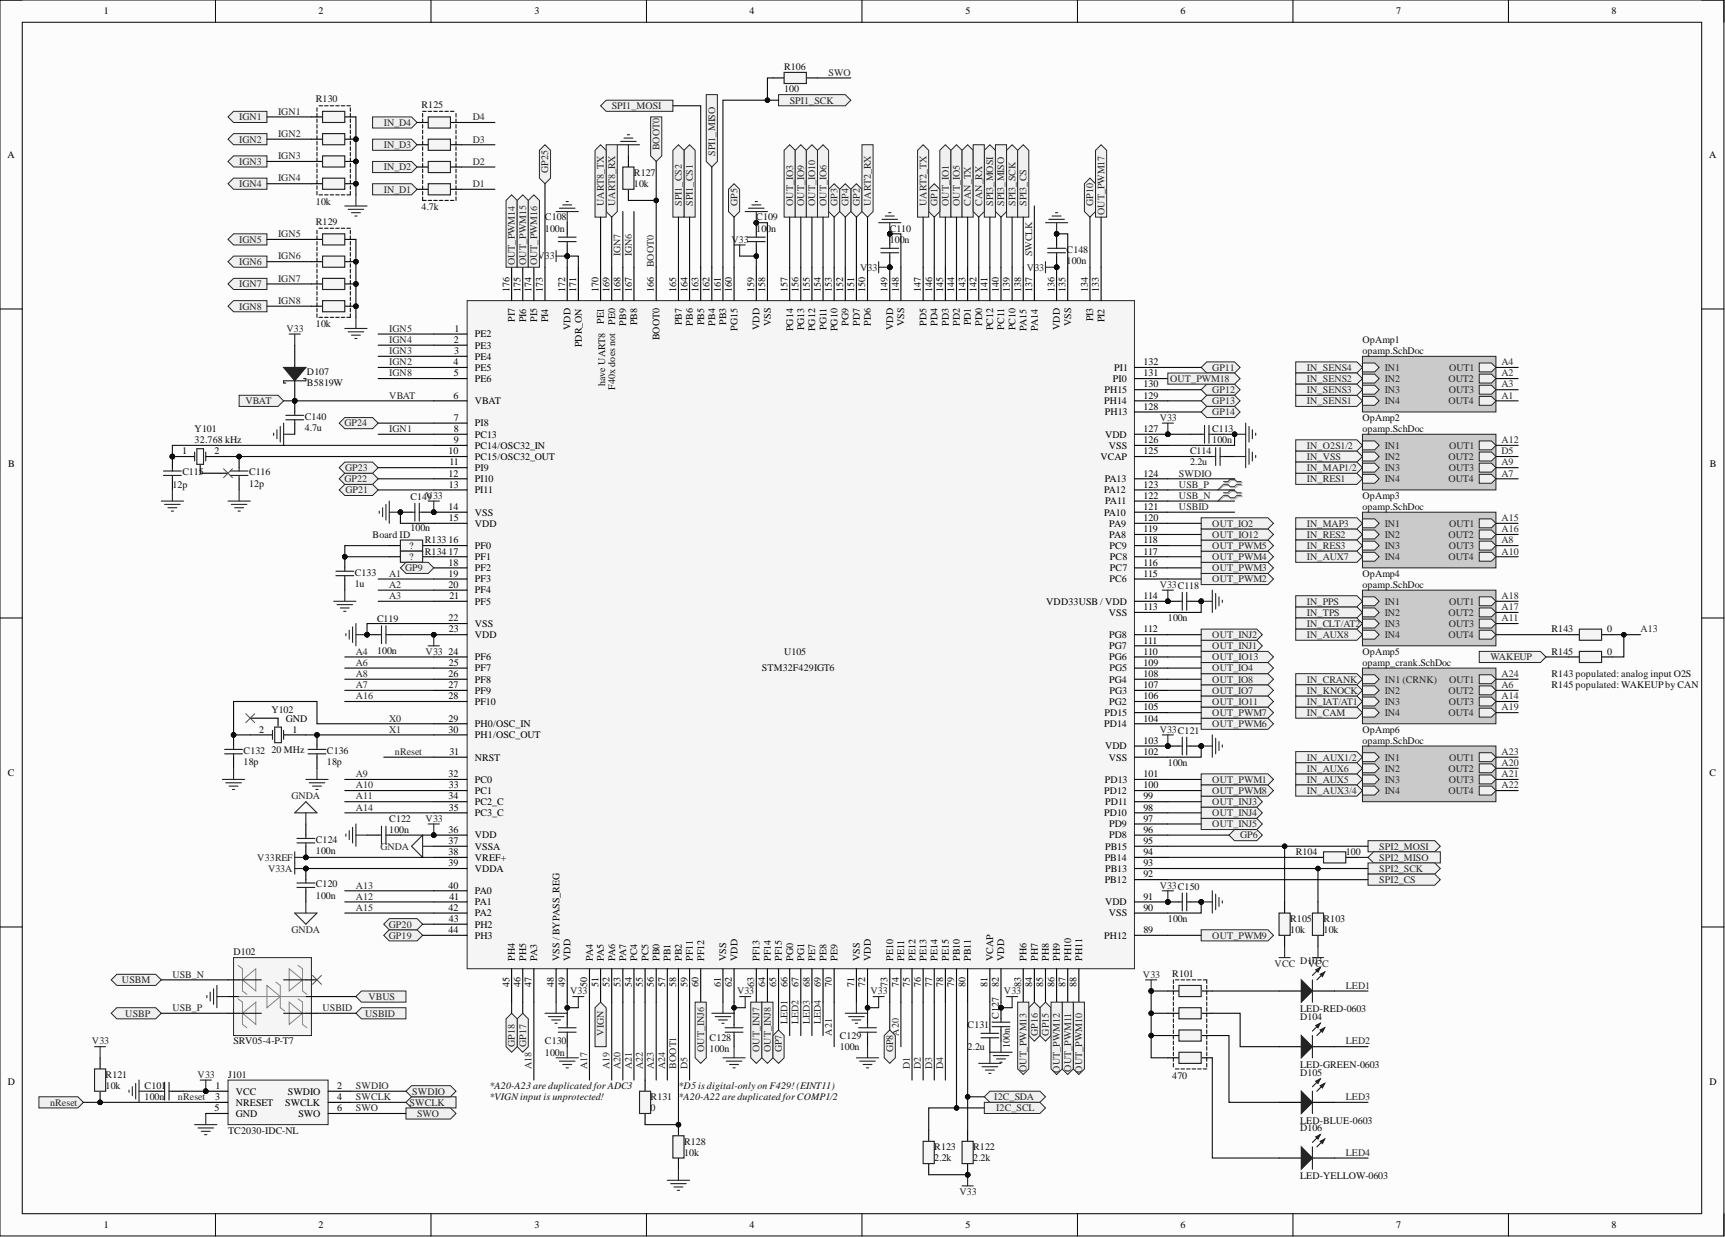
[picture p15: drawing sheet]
<svg xmlns="http://www.w3.org/2000/svg" width="393mm" height="282mm" viewBox="0 0 393 282" stroke-linecap="round" stroke-linejoin="round" font-family="sans-serif">
<defs><g id="words">
<g font-size="2.3">
<text x="23.7" y="3.3">1</text>
<text x="72.6" y="3.3">2</text>
<text x="121.9" y="3.3">3</text>
<text x="170.9" y="3.3">4</text>
<text x="220.1" y="3.3">5</text>
<text x="269.2" y="3.3">6</text>
<text x="318.4" y="3.3">7</text>
<text x="367.5" y="3.3">8</text>
<text x="1.7" y="35.9">A</text>
<text x="389.7" y="35.9">A</text>
<text x="116.2" y="66.5" transform="rotate(-90 116.2 66.5)">176</text>
<text x="118.7" y="66.5" transform="rotate(-90 118.7 66.5)">175</text>
<text x="121.2" y="66.5" transform="rotate(-90 121.2 66.5)">174</text>
<text x="123.8" y="66.5" transform="rotate(-90 123.8 66.5)">173</text>
<text x="128.8" y="66.5" transform="rotate(-90 128.8 66.5)">172</text>
<text x="131.4" y="66.5" transform="rotate(-90 131.4 66.5)">171</text>
<text x="136.4" y="66.5" transform="rotate(-90 136.4 66.5)">170</text>
<text x="139" y="66.5" transform="rotate(-90 139 66.5)">169</text>
<text x="141.5" y="66.5" transform="rotate(-90 141.5 66.5)">168</text>
<text x="144.1" y="66.5" transform="rotate(-90 144.1 66.5)">167</text>
<text x="149.1" y="66.5" transform="rotate(-90 149.1 66.5)">166</text>
<text x="154.2" y="66.5" transform="rotate(-90 154.2 66.5)">165</text>
<text x="156.7" y="66.5" transform="rotate(-90 156.7 66.5)">164</text>
<text x="159.3" y="66.5" transform="rotate(-90 159.3 66.5)">163</text>
<text x="161.8" y="66.5" transform="rotate(-90 161.8 66.5)">162</text>
<text x="164.3" y="66.5" transform="rotate(-90 164.3 66.5)">161</text>
<text x="166.9" y="66.5" transform="rotate(-90 166.9 66.5)">160</text>
<text x="172" y="66.5" transform="rotate(-90 172 66.5)">159</text>
<text x="174.5" y="66.5" transform="rotate(-90 174.5 66.5)">158</text>
<text x="179.6" y="66.5" transform="rotate(-90 179.6 66.5)">157</text>
<text x="182.1" y="66.5" transform="rotate(-90 182.1 66.5)">156</text>
<text x="184.6" y="66.5" transform="rotate(-90 184.6 66.5)">155</text>
<text x="187.2" y="66.5" transform="rotate(-90 187.2 66.5)">154</text>
<text x="189.7" y="66.5" transform="rotate(-90 189.7 66.5)">153</text>
<text x="192.2" y="66.5" transform="rotate(-90 192.2 66.5)">152</text>
<text x="194.8" y="66.5" transform="rotate(-90 194.8 66.5)">151</text>
<text x="197.3" y="66.5" transform="rotate(-90 197.3 66.5)">150</text>
<text x="202.4" y="66.5" transform="rotate(-90 202.4 66.5)">149</text>
<text x="204.9" y="66.5" transform="rotate(-90 204.9 66.5)">148</text>
<text x="210" y="66.5" transform="rotate(-90 210 66.5)">147</text>
<text x="212.5" y="66.5" transform="rotate(-90 212.5 66.5)">146</text>
<text x="215.1" y="66.5" transform="rotate(-90 215.1 66.5)">145</text>
<text x="217.6" y="66.5" transform="rotate(-90 217.6 66.5)">144</text>
<text x="220.1" y="66.5" transform="rotate(-90 220.1 66.5)">143</text>
<text x="222.7" y="66.5" transform="rotate(-90 222.7 66.5)">142</text>
<text x="225.2" y="66.5" transform="rotate(-90 225.2 66.5)">141</text>
<text x="227.7" y="66.5" transform="rotate(-90 227.7 66.5)">140</text>
<text x="230.3" y="66.5" transform="rotate(-90 230.3 66.5)">139</text>
<text x="232.8" y="66.5" transform="rotate(-90 232.8 66.5)">138</text>
<text x="235.4" y="66.5" transform="rotate(-90 235.4 66.5)">137</text>
<text x="240.4" y="66.5" transform="rotate(-90 240.4 66.5)">136</text>
<text x="243" y="66.5" transform="rotate(-90 243 66.5)">135</text>
<text x="248" y="66.5" transform="rotate(-90 248 66.5)">134</text>
<text x="250.6" y="66.5" transform="rotate(-90 250.6 66.5)">133</text>
<text x="103.6" y="75.6">1</text>
<text x="108.3" y="76.9">PE2</text>
<text x="117.4" y="73.3" transform="rotate(-90 117.4 73.3)">PI7</text>
<text x="120" y="73.4" transform="rotate(-90 120 73.4)">PI6</text>
<text x="122.5" y="73.3" transform="rotate(-90 122.5 73.3)">PI5</text>
<text x="125" y="73.4" transform="rotate(-90 125 73.4)">PI4</text>
<text x="130.1" y="75.2" transform="rotate(-90 130.1 75.2)">VDD</text>
<text x="137.7" y="73.8" transform="rotate(-90 137.7 73.8)">PE1</text>
<text x="140.2" y="74" transform="rotate(-90 140.2 74)">PE0</text>
<text x="142.8" y="74.2" transform="rotate(-90 142.8 74.2)">PB9</text>
<text x="145.3" y="74.1" transform="rotate(-90 145.3 74.1)">PB8</text>
<text x="150.4" y="77.6" transform="rotate(-90 150.4 77.6)">BOOT0</text>
<text x="155.5" y="74.1" transform="rotate(-90 155.5 74.1)">PB7</text>
<text x="158" y="74.2" transform="rotate(-90 158 74.2)">PB6</text>
<text x="160.5" y="74.1" transform="rotate(-90 160.5 74.1)">PB5</text>
<text x="163.1" y="74.2" transform="rotate(-90 163.1 74.2)">PB4</text>
<text x="165.6" y="74" transform="rotate(-90 165.6 74)">PB3</text>
<text x="168.1" y="75.4" transform="rotate(-90 168.1 75.4)">PG15</text>
<text x="173.2" y="75.2" transform="rotate(-90 173.2 75.2)">VDD</text>
<text x="175.8" y="74.3" transform="rotate(-90 175.8 74.3)">VSS</text>
<text x="180.8" y="75.4" transform="rotate(-90 180.8 75.4)">PG14</text>
<text x="183.4" y="75.3" transform="rotate(-90 183.4 75.3)">PG13</text>
<text x="185.9" y="75.4" transform="rotate(-90 185.9 75.4)">PG12</text>
<text x="188.4" y="75.2" transform="rotate(-90 188.4 75.2)">PG11</text>
<text x="191" y="75.4" transform="rotate(-90 191 75.4)">PG10</text>
<text x="193.5" y="74.3" transform="rotate(-90 193.5 74.3)">PG9</text>
<text x="196" y="74.3" transform="rotate(-90 196 74.3)">PD7</text>
<text x="198.6" y="74.3" transform="rotate(-90 198.6 74.3)">PD6</text>
<text x="203.7" y="75.2" transform="rotate(-90 203.7 75.2)">VDD</text>
<text x="206.2" y="74.3" transform="rotate(-90 206.2 74.3)">VSS</text>
<text x="211.3" y="74.2" transform="rotate(-90 211.3 74.2)">PD5</text>
<text x="213.8" y="74.3" transform="rotate(-90 213.8 74.3)">PD4</text>
<text x="216.3" y="74.2" transform="rotate(-90 216.3 74.2)">PD3</text>
<text x="218.9" y="74.3" transform="rotate(-90 218.9 74.3)">PD2</text>
<text x="221.4" y="74.1" transform="rotate(-90 221.4 74.1)">PD1</text>
<text x="223.9" y="74.3" transform="rotate(-90 223.9 74.3)">PD0</text>
<text x="226.5" y="75.3" transform="rotate(-90 226.5 75.3)">PC12</text>
<text x="229" y="75.1" transform="rotate(-90 229 75.1)">PC11</text>
<text x="231.6" y="75.3" transform="rotate(-90 231.6 75.3)">PC10</text>
<text x="234.1" y="75.4" transform="rotate(-90 234.1 75.4)">PA15</text>
<text x="236.6" y="75.4" transform="rotate(-90 236.6 75.4)">PA14</text>
<text x="241.7" y="75.2" transform="rotate(-90 241.7 75.2)">VDD</text>
<text x="244.2" y="74.3" transform="rotate(-90 244.2 74.3)">VSS</text>
<text x="249.3" y="73.2" transform="rotate(-90 249.3 73.2)">PI3</text>
<text x="251.8" y="73.4" transform="rotate(-90 251.8 73.4)">PI2</text>
<text x="103.4" y="83.2">4</text>
<text x="103.5" y="78.1">2</text>
<text x="103.6" y="80.7">3</text>
<text x="108.3" y="79.4">PE3</text>
<text x="108.3" y="82">PE4</text>
<text x="132.6" y="79.2" transform="rotate(-90 132.6 79.2)">PDR_ON</text>
<text x="260.7" y="83.2">132</text>
<text x="103.5" y="85.8">5</text>
<text x="108.3" y="84.5">PE5</text>
<text x="108.3" y="87">PE6</text>
<text x="251.8" y="89.6">PH15</text>
<text x="253.8" y="87">PI0</text>
<text x="254" y="84.5">PI1</text>
<text x="260.7" y="88.3">130</text>
<text x="260.7" y="85.8">131</text>
<text x="103.4" y="90.8">6</text>
<text x="103.5" y="95.9">7</text>
<text x="108.3" y="92.1">VBAT</text>
<text x="251.8" y="92.1">PH14</text>
<text x="251.9" y="94.6">PH13</text>
<text x="260.7" y="93.4">128</text>
<text x="260.7" y="90.8">129</text>
<text x="103.5" y="98.4">8</text>
<text x="103.5" y="101">9</text>
<text x="108.3" y="97.2">PI8</text>
<text x="108.3" y="99.7">PC13</text>
<text x="252" y="99.7">VDD</text>
<text x="260.7" y="101">126</text>
<text x="260.7" y="98.4">127</text>
<text x="1.9" y="106.4">B</text>
<text x="41.5" y="103.5">1</text>
<text x="48.9" y="103.5">2</text>
<text x="102.3" y="103.5">10</text>
<text x="102.5" y="106.1">11</text>
<text x="108.3" y="102.3">PC14/OSC32_IN</text>
<text x="108.3" y="104.8">PC15/OSC32_OUT</text>
<text x="108.3" y="107.3">PI9</text>
<text x="250.9" y="104.8">VCAP</text>
<text x="252.9" y="102.3">VSS</text>
<text x="260.7" y="103.5">125</text>
<text x="389.9" y="106.4">B</text>
<text x="102.3" y="108.6">12</text>
<text x="102.4" y="111.1">13</text>
<text x="108.3" y="112.4">PI11</text>
<text x="108.3" y="109.9">PI10</text>
<text x="251.8" y="112.4">PA12</text>
<text x="251.9" y="109.9">PA13</text>
<text x="260.7" y="113.7">122</text>
<text x="260.7" y="111.1">123</text>
<text x="260.7" y="108.6">124</text>
<text x="102.3" y="116.2">14</text>
<text x="102.4" y="118.7">15</text>
<text x="108.3" y="117.5">VSS</text>
<text x="251.8" y="117.5">PA10</text>
<text x="252" y="114.9">PA11</text>
<text x="260.7" y="118.7">120</text>
<text x="260.7" y="116.2">121</text>
<text x="102.3" y="123.8">16</text>
<text x="108.3" y="120">VDD</text>
<text x="108.3" y="125.1">PF0</text>
<text x="252.9" y="122.5">PA8</text>
<text x="252.9" y="120">PA9</text>
<text x="253" y="125.1">PC9</text>
<text x="260.7" y="123.8">118</text>
<text x="260.7" y="121.3">119</text>
<text x="102.3" y="126.4">17</text>
<text x="102.3" y="128.9">18</text>
<text x="102.3" y="131.4">19</text>
<text x="108.3" y="127.6">PF1</text>
<text x="108.3" y="130.2">PF2</text>
<text x="253.1" y="130.2">PC7</text>
<text x="253.1" y="127.6">PC8</text>
<text x="260.7" y="131.4">115</text>
<text x="260.7" y="128.9">116</text>
<text x="260.7" y="126.4">117</text>
<text x="102.3" y="134">20</text>
<text x="102.5" y="136.5">21</text>
<text x="108.3" y="132.7">PF3</text>
<text x="108.3" y="135.2">PF4</text>
<text x="108.3" y="137.8">PF5</text>
<text x="238.6" y="137.8">VDD33USB / VDD</text>
<text x="253" y="132.7">PC6</text>
<text x="260.7" y="136.5">114</text>
<text x="102.3" y="141.6">22</text>
<text x="108.3" y="142.8">VSS</text>
<text x="252.9" y="140.3">VSS</text>
<text x="260.7" y="139">113</text>
<text x="102.3" y="149.2">24</text>
<text x="102.4" y="144.1">23</text>
<text x="108.3" y="145.4">VDD</text>
<text x="252.9" y="147.9">PG7</text>
<text x="252.9" y="145.4">PG8</text>
<text x="260.7" y="149.2">110</text>
<text x="260.7" y="146.7">111</text>
<text x="260.7" y="144.1">112</text>
<text x="102.3" y="154.3">26</text>
<text x="102.4" y="151.7">25</text>
<text x="108.3" y="150.5">PF6</text>
<text x="108.3" y="153">PF7</text>
<text x="108.3" y="155.5">PF8</text>
<text x="252.9" y="150.5">PG6</text>
<text x="252.9" y="155.5">PG4</text>
<text x="253" y="153">PG5</text>
<text x="260.7" y="154.3">108</text>
<text x="260.7" y="151.7">109</text>
<text x="102.3" y="156.8">27</text>
<text x="102.3" y="159.3">28</text>
<text x="108.3" y="158.1">PF9</text>
<text x="108.3" y="160.6">PF10</text>
<text x="252.9" y="160.6">PG2</text>
<text x="253" y="158.1">PG3</text>
<text x="260.7" y="161.9">105</text>
<text x="260.7" y="159.3">106</text>
<text x="260.7" y="156.8">107</text>
<text x="59.1" y="167">2</text>
<text x="65.2" y="164.4">GND</text>
<text x="66.7" y="167">1</text>
<text x="102.3" y="164.4">29</text>
<text x="102.3" y="167">30</text>
<text x="108.3" y="165.7">PH0/OSC_IN</text>
<text x="251.8" y="165.7">PD14</text>
<text x="251.8" y="163.1">PD15</text>
<text x="260.7" y="164.4">104</text>
<text x="102.5" y="172">31</text>
<text x="108.3" y="168.2">PH1/OSC_OUT</text>
<text x="108.3" y="173.3">NRST</text>
<text x="252" y="170.8">VDD</text>
<text x="252.9" y="173.3">VSS</text>
<text x="260.7" y="172">102</text>
<text x="260.7" y="169.5">103</text>
<text x="1.8" y="176.8">C</text>
<text x="102.3" y="177.1">32</text>
<text x="102.4" y="179.6">33</text>
<text x="108.3" y="178.4">PC0</text>
<text x="251.9" y="178.4">PD13</text>
<text x="260.7" y="179.6">100</text>
<text x="260.7" y="177.1">101</text>
<text x="389.8" y="176.8">C</text>
<text x="102.3" y="182.2">34</text>
<text x="102.4" y="184.7">35</text>
<text x="108.3" y="180.9">PC1</text>
<text x="108.3" y="183.4">PC2_C</text>
<text x="108.3" y="186">PC3_C</text>
<text x="251.8" y="186">PD10</text>
<text x="251.8" y="180.9">PD12</text>
<text x="252" y="183.4">PD11</text>
<text x="260.7" y="184.7">98</text>
<text x="260.7" y="182.2">99</text>
<text x="102.3" y="189.8">36</text>
<text x="108.3" y="191.1">VDD</text>
<text x="252.9" y="191.1">PD8</text>
<text x="252.9" y="188.5">PD9</text>
<text x="260.7" y="189.8">96</text>
<text x="260.7" y="187.2">97</text>
<text x="102.3" y="192.3">37</text>
<text x="102.3" y="194.9">38</text>
<text x="102.3" y="197.4">39</text>
<text x="108.3" y="193.6">VSSA</text>
<text x="108.3" y="196.1">VREF+</text>
<text x="251.9" y="196.1">PB14</text>
<text x="252" y="193.6">PB15</text>
<text x="260.7" y="197.4">93</text>
<text x="260.7" y="194.9">94</text>
<text x="260.7" y="192.3">95</text>
<text x="102.3" y="202.5">40</text>
<text x="108.3" y="198.7">VDDA</text>
<text x="108.3" y="203.7">PA0</text>
<text x="251.9" y="201.2">PB12</text>
<text x="252" y="198.7">PB13</text>
<text x="260.7" y="199.9">92</text>
<text x="102.3" y="207.5">42</text>
<text x="102.5" y="205">41</text>
<text x="108.3" y="206.3">PA1</text>
<text x="108.3" y="208.8">PA2</text>
<text x="252" y="206.3">VDD</text>
<text x="252.9" y="208.8">VSS</text>
<text x="260.7" y="207.5">90</text>
<text x="260.7" y="205">91</text>
<text x="102.3" y="212.6">44</text>
<text x="102.4" y="210.1">43</text>
<text x="108.3" y="211.4">PH2</text>
<text x="108.3" y="213.9">PH3</text>
<text x="251.8" y="213.9">PH12</text>
<text x="260.7" y="212.6">89</text>
<text x="117.4" y="219" transform="rotate(-90 117.4 219)">PH4</text>
<text x="120" y="219" transform="rotate(-90 120 219)">PH5</text>
<text x="122.5" y="219" transform="rotate(-90 122.5 219)">PA3</text>
<text x="127.6" y="219" transform="rotate(-90 127.6 219)">VSS / BYPASS_REG</text>
<text x="130.1" y="219" transform="rotate(-90 130.1 219)">VDD</text>
<text x="135.2" y="219" transform="rotate(-90 135.2 219)">PA4</text>
<text x="137.7" y="219" transform="rotate(-90 137.7 219)">PA5</text>
<text x="140.2" y="219" transform="rotate(-90 140.2 219)">PA6</text>
<text x="142.8" y="219" transform="rotate(-90 142.8 219)">PA7</text>
<text x="145.3" y="219" transform="rotate(-90 145.3 219)">PC4</text>
<text x="147.9" y="219" transform="rotate(-90 147.9 219)">PC5</text>
<text x="150.4" y="219" transform="rotate(-90 150.4 219)">PB0</text>
<text x="152.9" y="219" transform="rotate(-90 152.9 219)">PB1</text>
<text x="155.5" y="219" transform="rotate(-90 155.5 219)">PB2</text>
<text x="158" y="219" transform="rotate(-90 158 219)">PF11</text>
<text x="160.5" y="219" transform="rotate(-90 160.5 219)">PF12</text>
<text x="165.6" y="219" transform="rotate(-90 165.6 219)">VSS</text>
<text x="168.1" y="219" transform="rotate(-90 168.1 219)">VDD</text>
<text x="173.2" y="219" transform="rotate(-90 173.2 219)">PF13</text>
<text x="175.8" y="219" transform="rotate(-90 175.8 219)">PF14</text>
<text x="178.3" y="219" transform="rotate(-90 178.3 219)">PF15</text>
<text x="180.8" y="219" transform="rotate(-90 180.8 219)">PG0</text>
<text x="183.4" y="219" transform="rotate(-90 183.4 219)">PG1</text>
<text x="185.9" y="219" transform="rotate(-90 185.9 219)">PE7</text>
<text x="188.4" y="219" transform="rotate(-90 188.4 219)">PE8</text>
<text x="191" y="219" transform="rotate(-90 191 219)">PE9</text>
<text x="196" y="219" transform="rotate(-90 196 219)">VSS</text>
<text x="198.6" y="219" transform="rotate(-90 198.6 219)">VDD</text>
<text x="203.7" y="219" transform="rotate(-90 203.7 219)">PE10</text>
<text x="206.2" y="219" transform="rotate(-90 206.2 219)">PE11</text>
<text x="208.7" y="219" transform="rotate(-90 208.7 219)">PE12</text>
<text x="211.3" y="219" transform="rotate(-90 211.3 219)">PE13</text>
<text x="213.8" y="219" transform="rotate(-90 213.8 219)">PE14</text>
<text x="216.3" y="219" transform="rotate(-90 216.3 219)">PE15</text>
<text x="218.9" y="219" transform="rotate(-90 218.9 219)">PB10</text>
<text x="221.4" y="219" transform="rotate(-90 221.4 219)">PB11</text>
<text x="226.5" y="219" transform="rotate(-90 226.5 219)">VCAP</text>
<text x="229" y="219" transform="rotate(-90 229 219)">VDD</text>
<text x="234.1" y="219" transform="rotate(-90 234.1 219)">PH6</text>
<text x="236.6" y="219" transform="rotate(-90 236.6 219)">PH7</text>
<text x="239.2" y="219" transform="rotate(-90 239.2 219)">PH8</text>
<text x="241.7" y="219" transform="rotate(-90 241.7 219)">PH9</text>
<text x="244.2" y="219" transform="rotate(-90 244.2 219)">PH10</text>
<text x="246.8" y="219" transform="rotate(-90 246.8 219)">PH11</text>
<text x="116.2" y="224.9" transform="rotate(-90 116.2 224.9)">45</text>
<text x="118.7" y="225" transform="rotate(-90 118.7 225)">46</text>
<text x="121.2" y="225" transform="rotate(-90 121.2 225)">47</text>
<text x="126.3" y="225" transform="rotate(-90 126.3 225)">48</text>
<text x="128.8" y="225" transform="rotate(-90 128.8 225)">49</text>
<text x="133.9" y="225" transform="rotate(-90 133.9 225)">50</text>
<text x="136.4" y="224.8" transform="rotate(-90 136.4 224.8)">51</text>
<text x="139" y="225" transform="rotate(-90 139 225)">52</text>
<text x="141.5" y="224.9" transform="rotate(-90 141.5 224.9)">53</text>
<text x="144.1" y="225" transform="rotate(-90 144.1 225)">54</text>
<text x="146.6" y="224.9" transform="rotate(-90 146.6 224.9)">55</text>
<text x="149.1" y="225" transform="rotate(-90 149.1 225)">56</text>
<text x="151.7" y="225" transform="rotate(-90 151.7 225)">57</text>
<text x="154.2" y="225" transform="rotate(-90 154.2 225)">58</text>
<text x="156.7" y="225" transform="rotate(-90 156.7 225)">59</text>
<text x="159.3" y="225" transform="rotate(-90 159.3 225)">60</text>
<text x="164.3" y="224.8" transform="rotate(-90 164.3 224.8)">61</text>
<text x="166.9" y="225" transform="rotate(-90 166.9 225)">62</text>
<text x="172" y="224.9" transform="rotate(-90 172 224.9)">63</text>
<text x="174.5" y="225" transform="rotate(-90 174.5 225)">64</text>
<text x="177" y="224.9" transform="rotate(-90 177 224.9)">65</text>
<text x="179.6" y="225" transform="rotate(-90 179.6 225)">66</text>
<text x="182.1" y="225" transform="rotate(-90 182.1 225)">67</text>
<text x="184.6" y="225" transform="rotate(-90 184.6 225)">68</text>
<text x="187.2" y="225" transform="rotate(-90 187.2 225)">69</text>
<text x="189.7" y="225" transform="rotate(-90 189.7 225)">70</text>
<text x="194.8" y="224.8" transform="rotate(-90 194.8 224.8)">71</text>
<text x="197.3" y="225" transform="rotate(-90 197.3 225)">72</text>
<text x="202.4" y="224.9" transform="rotate(-90 202.4 224.9)">73</text>
<text x="204.9" y="225" transform="rotate(-90 204.9 225)">74</text>
<text x="207.5" y="224.9" transform="rotate(-90 207.5 224.9)">75</text>
<text x="210" y="225" transform="rotate(-90 210 225)">76</text>
<text x="212.5" y="225" transform="rotate(-90 212.5 225)">77</text>
<text x="215.1" y="225" transform="rotate(-90 215.1 225)">78</text>
<text x="217.6" y="225" transform="rotate(-90 217.6 225)">79</text>
<text x="220.1" y="225" transform="rotate(-90 220.1 225)">80</text>
<text x="225.2" y="224.8" transform="rotate(-90 225.2 224.8)">81</text>
<text x="227.7" y="225" transform="rotate(-90 227.7 225)">82</text>
<text x="232.8" y="224.9" transform="rotate(-90 232.8 224.9)">83</text>
<text x="235.4" y="225" transform="rotate(-90 235.4 225)">84</text>
<text x="237.9" y="224.9" transform="rotate(-90 237.9 224.9)">85</text>
<text x="240.4" y="225" transform="rotate(-90 240.4 225)">86</text>
<text x="243" y="225" transform="rotate(-90 243 225)">87</text>
<text x="245.5" y="225" transform="rotate(-90 245.5 225)">88</text>
<text x="1.8" y="247.2">D</text>
<text x="49" y="250.7">3</text>
<text x="49.1" y="248.1">1</text>
<text x="53.8" y="252">NRESET</text>
<text x="53.8" y="249.4">VCC</text>
<text x="65" y="252">SWCLK</text>
<text x="65.6" y="249.4">SWDIO</text>
<text x="76.8" y="250.7">4</text>
<text x="76.8" y="248.1">2</text>
<text x="389.8" y="247.2">D</text>
<text x="48.9" y="253.2">5</text>
<text x="53.8" y="254.5">GND</text>
<text x="68.1" y="254.5">SWO</text>
<text x="76.8" y="253.2">6</text>
<text x="23.7" y="279.9">1</text>
<text x="72.6" y="279.9">2</text>
<text x="121.9" y="279.9">3</text>
<text x="170.9" y="279.9">4</text>
<text x="220.1" y="279.9">5</text>
<text x="269.2" y="279.9">6</text>
<text x="318.4" y="279.9">7</text>
<text x="367.5" y="279.9">8</text>
</g>
<g font-size="2.3" fill="#0e0e0e">
<text x="178.8" y="16">R106</text>
<text x="72" y="23.3">R130</text>
<text x="178.8" y="21.1">100</text>
<text x="96.1" y="24.6">R125</text>
<text x="144.6" y="40.1">R127</text>
<text x="72" y="46.7">10k</text>
<text x="96.1" y="48">4.7k</text>
<text x="144.6" y="42.6">10k</text>
<text x="72" y="51.3">R129</text>
<text x="124.3" y="50.2">C108</text>
<text x="124.3" y="52.8">100n</text>
<text x="172.5" y="50.2">C109</text>
<text x="172.5" y="52.8">100n</text>
<text x="202.9" y="52.8">C110</text>
<text x="202.9" y="55.3">100n</text>
<text x="243.2" y="57.6">C148</text>
<text x="243.2" y="60.1">100n</text>
<text x="72" y="74.6">10k</text>
<text x="310.7" y="78.1">OpAmp1</text>
<text x="310.7" y="80.7">opamp.SchDoc</text>
<text x="70" y="85.5">D107</text>
<text x="70" y="88">B5819W</text>
<text x="138" y="88" transform="rotate(-90 138 88)">have UART8</text>
<text x="140.2" y="88.8" transform="rotate(-90 140.2 88.8)">F40x does not</text>
<text x="69.5" y="95.7">C140</text>
<text x="310.7" y="95.9">OpAmp2</text>
<text x="44.4" y="98.4">Y101</text>
<text x="44.4" y="101">32.768 kHz</text>
<text x="69.5" y="98.2">4.7u</text>
<text x="276.4" y="98.4">C113</text>
<text x="276.4" y="101">100n</text>
<text x="310.7" y="98.4">opamp.SchDoc</text>
<text x="271.4" y="103.5">C114</text>
<text x="271.4" y="106.1">2.2u</text>
<text x="39.3" y="111.1">12p</text>
<text x="41.6" y="108.3">C115</text>
<text x="56.8" y="108.3">C116</text>
<text x="56.8" y="110.9">12p</text>
<text x="93.6" y="113.9">C14V33</text>
<text x="97.4" y="113.9">9</text>
<text x="310.7" y="113.7">OpAmp3</text>
<text x="310.7" y="116.2">opamp.SchDoc</text>
<text x="85" y="122.5">Board ID</text>
<text x="93.3" y="125.1">?</text>
<text x="93.6" y="121">100n</text>
<text x="96.9" y="123.8">R133</text>
<text x="80.9" y="131.2">C133</text>
<text x="93.3" y="127.6">?</text>
<text x="96.9" y="126.4">R134</text>
<text x="310.7" y="131.4">OpAmp4</text>
<text x="80.9" y="133.7">1u</text>
<text x="310.7" y="134">opamp.SchDoc</text>
<text x="86" y="141.8">C119</text>
<text x="266.3" y="141.6">100n</text>
<text x="86" y="148.9">100n</text>
<text x="178.8" y="149.2">U105</text>
<text x="310.7" y="149.2">OpAmp5</text>
<text x="353.8" y="144.1">R143</text>
<text x="353.8" y="149.2">R145</text>
<text x="366.5" y="144.1">0</text>
<text x="366.5" y="149.2">0</text>
<text x="173.7" y="153">STM32F429IGT6</text>
<text x="310.7" y="151.7">opamp_crank.SchDoc</text>
<text x="353.8" y="154.3">R143 populated: analog input O2S</text>
<text x="353.8" y="156.8">R145 populated: WAKEUPby CAN</text>
<text x="61.9" y="162.4">Y102</text>
<text x="310.7" y="167">OpAmp6</text>
<text x="55.5" y="171.8">C132</text>
<text x="61.9" y="171.5">20 MHz</text>
<text x="74.6" y="171.8">C136</text>
<text x="310.7" y="169.5">opamp.SchDoc</text>
<text x="55.5" y="174.3">18p</text>
<text x="74.6" y="174.3">18p</text>
<text x="266.3" y="174.6">100n</text>
<text x="88.8" y="187.2">C122</text>
<text x="88.8" y="189.8">100n</text>
<text x="72" y="192.1">C124</text>
<text x="72" y="194.6">100n</text>
<text x="295.5" y="194.9">R104</text>
<text x="306.9" y="194.9">100</text>
<text x="72" y="202.2">C120</text>
<text x="72" y="204.8">100n</text>
<text x="266.3" y="210.1">100n</text>
<text x="294.2" y="210.1">R105</text>
<text x="294.2" y="212.6">10k</text>
<text x="301.8" y="210.1">R103</text>
<text x="301.8" y="212.6">10k</text>
<text x="53.3" y="217.7">D102</text>
<text x="267.3" y="222.5">R101</text>
<text x="227.7" y="232.2" transform="rotate(-90 227.7 232.2)">C127</text>
<text x="296.5" y="232.4">D104</text>
<text x="296.5" y="230.6">LED-RED-0603</text>
<text x="53.3" y="238">SRV05-4-P-T7</text>
<text x="124.3" y="238">C130</text>
<text x="161.8" y="237.2">C128</text>
<text x="161.8" y="239.8">100n</text>
<text x="191.5" y="236.7">C129</text>
<text x="191.5" y="239.3">100n</text>
<text x="220.6" y="234.2">C131</text>
<text x="220.6" y="239.3">2.2u</text>
<text x="230.3" y="238.8" transform="rotate(-90 230.3 238.8)">100n</text>
<text x="24.1" y="245.6">R121</text>
<text x="52" y="245.6">J101</text>
<text x="124.3" y="240.5">100n</text>
<text x="267.3" y="245.9">470</text>
<text x="296.5" y="245.1">D105</text>
<text x="296.5" y="243.3">LED-GREEN-0603</text>
<text x="24.1" y="248.1">10k</text>
<text x="33" y="248.1">C101</text>
<text x="33" y="250.7">100n</text>
<text x="111.6" y="248.1">*A20-A23 are duplicatedfor ADC3</text>
<text x="111.6" y="250.7">*VIGNinput is unprotected!</text>
<text x="148.4" y="250.7">R131</text>
<text x="154.7" y="248.1">*D5 is digital-onlyon F429! (EINT11)</text>
<text x="154.7" y="250.7">*A20-A22 are duplicatedfor COMP1/2</text>
<text x="148.4" y="253.2">0</text>
<text x="296.5" y="257.8">D106</text>
<text x="296.5" y="256">LED-BLUE-0603</text>
<text x="52" y="258.3">TC2030-IDC-NL</text>
<text x="156" y="260.8">R128</text>
<text x="156" y="263.4">10k</text>
<text x="213" y="262.1">R123</text>
<text x="221.9" y="262.1">R122</text>
<text x="213" y="264.6">2.2k</text>
<text x="221.9" y="264.6">2.2k</text>
<text x="296.5" y="268.7">LED-YELLOW-0603</text>
</g>
<g font-size="2.3" fill="#262626">
<text x="188.9" y="17.3">SWO</text>
<text x="180.1" y="23.6">SPI1_SCK</text>
<text x="54.5" y="27.4">IGN1</text>
<text x="63.4" y="26.1">IGN1</text>
<text x="87.5" y="28.7">IN_D4</text>
<text x="107.8" y="27.4">D4</text>
<text x="139.5" y="24.9">SPI1_MOSI</text>
<text x="54.5" y="32.5">IGN2</text>
<text x="63.4" y="31.2">IGN2</text>
<text x="87.5" y="33.7">IN_D3</text>
<text x="107.8" y="32.5">D3</text>
<text x="150.4" y="34.3" transform="rotate(-90 150.4 34.3)">BOOT0</text>
<text x="163.1" y="35.5" transform="rotate(-90 163.1 35.5)">SPI1_MISO</text>
<text x="54.5" y="37.6">IGN3</text>
<text x="63.4" y="41.4">IGN4</text>
<text x="63.4" y="36.3">IGN3</text>
<text x="87.5" y="38.8">IN_D2</text>
<text x="107.8" y="37.6">D2</text>
<text x="125" y="39.3" transform="rotate(-90 125 39.3)">GP25</text>
<text x="54.5" y="42.6">IGN4</text>
<text x="87.5" y="43.9">IN_D1</text>
<text x="107.8" y="42.6">D1</text>
<text x="137.7" y="46.9" transform="rotate(-90 137.7 46.9)">UART8_TX</text>
<text x="140.2" y="46.9" transform="rotate(-90 140.2 46.9)">UART8_RX</text>
<text x="155.5" y="46.9" transform="rotate(-90 155.5 46.9)">SPI1_CS2</text>
<text x="158" y="46.9" transform="rotate(-90 158 46.9)">SPI1_CS1</text>
<text x="168.1" y="46.9" transform="rotate(-90 168.1 46.9)">GP5</text>
<text x="180.8" y="46.9" transform="rotate(-90 180.8 46.9)">OUT_IO3</text>
<text x="183.4" y="46.9" transform="rotate(-90 183.4 46.9)">OUT_IO9</text>
<text x="185.9" y="46.9" transform="rotate(-90 185.9 46.9)">OUT_IO10</text>
<text x="188.4" y="46.9" transform="rotate(-90 188.4 46.9)">OUT_IO6</text>
<text x="191" y="46.9" transform="rotate(-90 191 46.9)">GP3</text>
<text x="193.5" y="46.9" transform="rotate(-90 193.5 46.9)">GP4</text>
<text x="196" y="46.9" transform="rotate(-90 196 46.9)">GP2</text>
<text x="198.6" y="46.9" transform="rotate(-90 198.6 46.9)">UART2_RX</text>
<text x="211.3" y="46.9" transform="rotate(-90 211.3 46.9)">UART2_TX</text>
<text x="213.8" y="46.9" transform="rotate(-90 213.8 46.9)">GP1</text>
<text x="216.3" y="46.9" transform="rotate(-90 216.3 46.9)">OUT_IO1</text>
<text x="218.9" y="46.9" transform="rotate(-90 218.9 46.9)">OUT_IO5</text>
<text x="221.4" y="46.9" transform="rotate(-90 221.4 46.9)">CAN_TX</text>
<text x="223.9" y="46.9" transform="rotate(-90 223.9 46.9)">CAN_RX</text>
<text x="226.5" y="46.9" transform="rotate(-90 226.5 46.9)">SPI3_MOSI</text>
<text x="229" y="46.9" transform="rotate(-90 229 46.9)">SPI3_MISO</text>
<text x="231.6" y="46.9" transform="rotate(-90 231.6 46.9)">SPI3_SCK</text>
<text x="234.1" y="46.9" transform="rotate(-90 234.1 46.9)">SPI3_CS</text>
<text x="249.3" y="46.9" transform="rotate(-90 249.3 46.9)">GP10</text>
<text x="251.8" y="49.1" transform="rotate(-90 251.8 49.1)">OUT_PWM17</text>
<text x="54.5" y="55.3">IGN5</text>
<text x="63.4" y="59.1">IGN6</text>
<text x="63.4" y="54">IGN5</text>
<text x="122.6" y="59.1">V33</text>
<text x="141.5" y="58.4" transform="rotate(-90 141.5 58.4)">IGN7</text>
<text x="144.1" y="58.4" transform="rotate(-90 144.1 58.4)">IGN6</text>
<text x="166.8" y="55.3">V33</text>
<text x="235.4" y="58.4" transform="rotate(-90 235.4 58.4)">SWCLK</text>
<text x="54.5" y="60.4">IGN6</text>
<text x="54.5" y="65.5">IGN7</text>
<text x="63.4" y="64.2">IGN7</text>
<text x="117.4" y="60.5" transform="rotate(-90 117.4 60.5)">OUT_PWM14</text>
<text x="120" y="60.4" transform="rotate(-90 120 60.4)">OUT_PWM15</text>
<text x="122.5" y="60.5" transform="rotate(-90 122.5 60.5)">OUT_PWM16</text>
<text x="149.1" y="60.9" transform="rotate(-90 149.1 60.9)">BOOT0</text>
<text x="196.1" y="61.7">V33</text>
<text x="234.2" y="61.7">V33</text>
<text x="54.5" y="70.5">IGN8</text>
<text x="63.4" y="69.3">IGN8</text>
<text x="65.3" y="75.6">V33</text>
<text x="88.8" y="75.6">IGN5</text>
<text x="88.8" y="78.1">IGN4</text>
<text x="88.8" y="80.7">IGN3</text>
<text x="88.8" y="83.2">IGN2</text>
<text x="342.4" y="83.2">A4</text>
<text x="88.8" y="85.8">IGN8</text>
<text x="266.8" y="87">OUT_PWM18</text>
<text x="276.4" y="84.5">GP11</text>
<text x="276.4" y="89.6">GP12</text>
<text x="298" y="84.5">IN_SENS4</text>
<text x="298" y="87">IN_SENS2</text>
<text x="298" y="89.6">IN_SENS3</text>
<text x="315.8" y="84.5">IN1</text>
<text x="315.8" y="87">IN2</text>
<text x="315.8" y="89.6">IN3</text>
<text x="330.3" y="87">OUT2</text>
<text x="330.4" y="89.6">OUT3</text>
<text x="330.5" y="84.5">OUT1</text>
<text x="342.4" y="85.8">A2</text>
<text x="342.4" y="88.3">A3</text>
<text x="56" y="92.1">VBAT</text>
<text x="88.8" y="90.8">VBAT</text>
<text x="264.4" y="95.9">V33</text>
<text x="276.4" y="92.1">GP13</text>
<text x="276.4" y="94.6">GP14</text>
<text x="298" y="92.1">IN_SENS1</text>
<text x="315.8" y="92.1">IN4</text>
<text x="330.3" y="92.1">OUT4</text>
<text x="342.4" y="90.8">A1</text>
<text x="78.5" y="97.2">GP24</text>
<text x="88.8" y="98.4">IGN1</text>
<text x="342.4" y="101">A12</text>
<text x="78.7" y="107.3">GP23</text>
<text x="298" y="104.8">IN_VSS</text>
<text x="298" y="102.3">IN_O2S1/2</text>
<text x="298" y="107.3">IN_MAP1/2</text>
<text x="315.8" y="102.3">IN1</text>
<text x="315.8" y="104.8">IN2</text>
<text x="315.8" y="107.3">IN3</text>
<text x="330.3" y="104.8">OUT2</text>
<text x="330.4" y="107.3">OUT3</text>
<text x="330.5" y="102.3">OUT1</text>
<text x="342.4" y="106.1">A9</text>
<text x="342.4" y="103.5">D5</text>
<text x="78.5" y="109.9">GP22</text>
<text x="78.8" y="112.4">GP21</text>
<text x="268.8" y="111.1">USB_P</text>
<text x="268.8" y="113.7">USB_N</text>
<text x="268.8" y="108.6">SWDIO</text>
<text x="298" y="109.9">IN_RES1</text>
<text x="315.8" y="109.9">IN4</text>
<text x="330.3" y="109.9">OUT4</text>
<text x="342.4" y="108.6">A7</text>
<text x="268.8" y="116.2">USBID</text>
<text x="342.4" y="118.7">A15</text>
<text x="276.4" y="125.1">OUT_PWM5</text>
<text x="276.4" y="122.5">OUT_IO12</text>
<text x="276.4" y="120">OUT_IO2</text>
<text x="298" y="122.5">IN_RES2</text>
<text x="298" y="120">IN_MAP3</text>
<text x="298" y="125.1">IN_RES3</text>
<text x="315.8" y="120">IN1</text>
<text x="315.8" y="122.5">IN2</text>
<text x="315.8" y="125.1">IN3</text>
<text x="330.3" y="122.5">OUT2</text>
<text x="330.4" y="125.1">OUT3</text>
<text x="330.5" y="120">OUT1</text>
<text x="342.4" y="123.8">A8</text>
<text x="342.4" y="121.3">A16</text>
<text x="88.8" y="131.4">A1</text>
<text x="92.4" y="130.2">GP9</text>
<text x="276.4" y="130.2">OUT_PWM3</text>
<text x="276.4" y="127.6">OUT_PWM4</text>
<text x="298" y="127.6">IN_AUX7</text>
<text x="315.8" y="127.6">IN4</text>
<text x="330.3" y="127.6">OUT4</text>
<text x="342.4" y="126.4">A10</text>
<text x="88.8" y="136.5">A3</text>
<text x="88.8" y="134">A2</text>
<text x="264.4" y="134">V33C118</text>
<text x="276.4" y="132.7">OUT_PWM2</text>
<text x="298" y="137.8">IN_PPS</text>
<text x="315.8" y="137.8">IN1</text>
<text x="330.5" y="137.8">OUT1</text>
<text x="342.4" y="136.5">A18</text>
<text x="298" y="140.3">IN_TPS</text>
<text x="298" y="142.8">IN_CLT/AT2</text>
<text x="315.8" y="140.3">IN2</text>
<text x="315.8" y="142.8">IN3</text>
<text x="330.3" y="140.3">OUT2</text>
<text x="330.4" y="142.8">OUT3</text>
<text x="342.4" y="141.6">A11</text>
<text x="342.4" y="139">A17</text>
<text x="81.2" y="149.2">A4</text>
<text x="97.1" y="149.2">V33</text>
<text x="276.4" y="147.9">OUT_INJ1</text>
<text x="276.4" y="145.4">OUT_INJ2</text>
<text x="298" y="145.4">IN_AUX8</text>
<text x="315.8" y="145.4">IN4</text>
<text x="330.3" y="145.4">OUT4</text>
<text x="374.1" y="144.1">A13</text>
<text x="81.2" y="151.7">A6</text>
<text x="81.2" y="154.3">A8</text>
<text x="276.4" y="155.5">OUT_IO8</text>
<text x="276.4" y="153">OUT_IO4</text>
<text x="276.4" y="150.5">OUT_IO13</text>
<text x="298" y="155.5">IN_CRANK</text>
<text x="315.8" y="155.5">IN1 (CRNK)</text>
<text x="330.5" y="155.5">OUT1</text>
<text x="339.8" y="150.5">WAKEUP</text>
<text x="342.4" y="154.3">A24</text>
<text x="81.2" y="156.8">A7</text>
<text x="81.2" y="159.3">A16</text>
<text x="276.4" y="160.6">OUT_IO11</text>
<text x="276.4" y="158.1">OUT_IO7</text>
<text x="298" y="160.6">IN_IAT/AT1</text>
<text x="298" y="158.1">IN_KNOCK</text>
<text x="315.8" y="158.1">IN2</text>
<text x="315.8" y="160.6">IN3</text>
<text x="330.3" y="158.1">OUT2</text>
<text x="330.4" y="160.6">OUT3</text>
<text x="342.4" y="156.8">A6</text>
<text x="342.4" y="159.3">A14</text>
<text x="342.4" y="161.9">A19</text>
<text x="88.8" y="164.4">X0</text>
<text x="88.8" y="167">X1</text>
<text x="264.4" y="167">V33C121</text>
<text x="276.4" y="165.7">OUT_PWM6</text>
<text x="276.4" y="163.1">OUT_PWM7</text>
<text x="298" y="163.1">IN_CAM</text>
<text x="315.8" y="163.1">IN4</text>
<text x="330.3" y="163.1">OUT4</text>
<text x="90" y="172">nReset</text>
<text x="298" y="173.3">IN_AUX1/2</text>
<text x="315.8" y="173.3">IN1</text>
<text x="330.5" y="173.3">OUT1</text>
<text x="342.4" y="172">A23</text>
<text x="81.2" y="177.1">A9</text>
<text x="81.2" y="179.6">A10</text>
<text x="276.4" y="178.4">OUT_PWM1</text>
<text x="298" y="178.4">IN_AUX5</text>
<text x="298" y="175.8">IN_AUX6</text>
<text x="315.8" y="175.8">IN2</text>
<text x="315.8" y="178.4">IN3</text>
<text x="330.3" y="175.8">OUT2</text>
<text x="330.4" y="178.4">OUT3</text>
<text x="342.4" y="177.1">A21</text>
<text x="342.4" y="179.6">A22</text>
<text x="342.4" y="174.6">A20</text>
<text x="66.4" y="182.2">GNDA</text>
<text x="81.2" y="182.2">A11</text>
<text x="81.2" y="184.7">A14</text>
<text x="276.4" y="183.4">OUT_INJ3</text>
<text x="276.4" y="186">OUT_INJ4</text>
<text x="276.4" y="180.9">OUT_PWM8</text>
<text x="298" y="180.9">IN_AUX3/4</text>
<text x="315.8" y="180.9">IN4</text>
<text x="330.3" y="180.9">OUT4</text>
<text x="97.1" y="187.2">V33</text>
<text x="276.4" y="188.5">OUT_INJ5</text>
<text x="282.8" y="191.1">GP6</text>
<text x="58.7" y="196.1">V33REF</text>
<text x="86.7" y="193.6">GNDA</text>
<text x="314.5" y="193.6">SPI2_MOSI</text>
<text x="314.5" y="196.1">SPI2_MISO</text>
<text x="61.1" y="198.7">V33A</text>
<text x="81.2" y="202.5">A13</text>
<text x="264.4" y="202.5">V33C150</text>
<text x="314.5" y="198.7">SPI2_SCK</text>
<text x="314.5" y="201.2">SPI2_CS</text>
<text x="81.2" y="205">A12</text>
<text x="81.2" y="207.5">A15</text>
<text x="66.4" y="212.6">GNDA</text>
<text x="88.7" y="213.9">GP19</text>
<text x="88.7" y="211.4">GP20</text>
<text x="276.4" y="213.9">OUT_PWM9</text>
<text x="290.6" y="220.2">VCC D103</text>
<text x="298.3" y="220.2">VCC</text>
<text x="27.8" y="224">USBM</text>
<text x="39.3" y="222.8">USB_N</text>
<text x="84" y="227.8">VBUS</text>
<text x="130" y="226.6">V33</text>
<text x="168.1" y="226.6">V33</text>
<text x="198.5" y="226.6">V33</text>
<text x="228.9" y="226.6">V33</text>
<text x="260.6" y="222.8">V33</text>
<text x="306.9" y="225.3">LED1</text>
<text x="28.6" y="231.7">USBP</text>
<text x="39.3" y="230.4">USB_P</text>
<text x="73.5" y="230.4">USBID</text>
<text x="83.3" y="231.7">USBID</text>
<text x="179.6" y="233.4" transform="rotate(-90 179.6 233.4)">LED1</text>
<text x="182.1" y="233.4" transform="rotate(-90 182.1 233.4)">LED2</text>
<text x="184.6" y="233.4" transform="rotate(-90 184.6 233.4)">LED3</text>
<text x="187.2" y="233.4" transform="rotate(-90 187.2 233.4)">LED4</text>
<text x="21" y="238">V33</text>
<text x="117.4" y="238.5" transform="rotate(-90 117.4 238.5)">GP18</text>
<text x="120" y="238.6" transform="rotate(-90 120 238.6)">GP17</text>
<text x="137.7" y="236" transform="rotate(-90 137.7 236)">VIGN</text>
<text x="160.5" y="239.8" transform="rotate(-90 160.5 239.8)">OUT_INJ6</text>
<text x="173.2" y="239.8" transform="rotate(-90 173.2 239.8)">OUT_INJ7</text>
<text x="175.8" y="239.8" transform="rotate(-90 175.8 239.8)">OUT_INJ8</text>
<text x="178.3" y="239.8" transform="rotate(-90 178.3 239.8)">GP7</text>
<text x="189.7" y="236" transform="rotate(-90 189.7 236)">A21</text>
<text x="203.7" y="239.8" transform="rotate(-90 203.7 239.8)">GP8</text>
<text x="204.9" y="236" transform="rotate(-90 204.9 236)">A20</text>
<text x="236.6" y="236" transform="rotate(-90 236.6 236)">GP16</text>
<text x="239.2" y="236" transform="rotate(-90 239.2 236)">GP15</text>
<text x="306.9" y="238">LED2</text>
<text x="45.1" y="245.6">V33</text>
<text x="121.2" y="243.6" transform="rotate(-90 121.2 243.6)">A18</text>
<text x="133.9" y="243.6" transform="rotate(-90 133.9 243.6)">A17</text>
<text x="139" y="243.6" transform="rotate(-90 139 243.6)">A19</text>
<text x="141.5" y="243.6" transform="rotate(-90 141.5 243.6)">A20</text>
<text x="144.1" y="243.6" transform="rotate(-90 144.1 243.6)">A21</text>
<text x="146.6" y="243.6" transform="rotate(-90 146.6 243.6)">A22</text>
<text x="149.1" y="243.6" transform="rotate(-90 149.1 243.6)">A23</text>
<text x="151.7" y="243.6" transform="rotate(-90 151.7 243.6)">A24</text>
<text x="154.2" y="243.6" transform="rotate(-90 154.2 243.6)">BOOT1</text>
<text x="156.7" y="243.6" transform="rotate(-90 156.7 243.6)">D5</text>
<text x="207.5" y="243.6" transform="rotate(-90 207.5 243.6)">D1</text>
<text x="210" y="243.6" transform="rotate(-90 210 243.6)">D2</text>
<text x="212.5" y="243.6" transform="rotate(-90 212.5 243.6)">D3</text>
<text x="215.1" y="243.6" transform="rotate(-90 215.1 243.6)">D4</text>
<text x="234.1" y="244.3" transform="rotate(-90 234.1 244.3)">OUT_PWM13</text>
<text x="241.7" y="244.4" transform="rotate(-90 241.7 244.4)">OUT_PWM12</text>
<text x="244.2" y="244.3" transform="rotate(-90 244.2 244.3)">OUT_PWM11</text>
<text x="246.8" y="244.4" transform="rotate(-90 246.8 244.4)">OUT_PWM10</text>
<text x="11.4" y="252">nReset</text>
<text x="40.6" y="250.7">nReset</text>
<text x="81.2" y="250.7">SWCLK</text>
<text x="81.2" y="248.1">SWDIO</text>
<text x="93.4" y="252">SWCLK</text>
<text x="94" y="249.4">SWDIO</text>
<text x="226.7" y="250.7">I2C_SDA</text>
<text x="306.9" y="250.7">LED3</text>
<text x="81.2" y="253.2">SWO</text>
<text x="95.1" y="254.5">SWO</text>
<text x="227.2" y="253.2">I2C_SCL</text>
<text x="306.9" y="263.4">LED4</text>
<text x="218.8" y="272.2">V33</text>
</g>
</g></defs>
<path d="M0 0h393.1v281.6h-393.1z" fill-rule="evenodd" fill="#fcfcfc"/>
<path d="M0 0h393.1v281.6h-393.1z" fill="none" stroke="#000" stroke-width=".23"/>
<path d="M5.1 5.1h382.9v271.5h-382.9z" fill-rule="evenodd" fill="#fcfcfc"/>
<g fill="none" stroke="#000" stroke-width=".23">
<path d="M0 0h5.1M49.1 0v5.1M98.3 0v5.1M147.4 0v5.1M196.6 0v5.1M245.7 0v5.1M294.8 0v5.1M344 0v5.1M388 0h5.1v5.1M5.1 5.1h382.9v271.5h-382.9zM0 70.4h5.1M388 70.4h5.1"/>
<path d="M0 140.8h5.1M388 140.8h5.1M0 211.2h5.1M388 211.2h5.1M49.1 276.6v5M98.3 276.6v5M147.4 276.6v5M196.6 276.6v5M245.7 276.6v5M294.8 276.6v5M344 276.6v5M393.1 276.6v5"/>
</g>
<circle cx="266.3" cy="170" r=".51" fill="#0e0e0e"/>
<circle cx="266.3" cy="170" r=".51" fill="none" stroke="#0e0e0e" stroke-width=".23"/>
<circle cx="98.9" cy="116.7" r=".51" fill="#0e0e0e"/>
<circle cx="98.9" cy="116.7" r=".51" fill="none" stroke="#0e0e0e" stroke-width=".23"/>
<circle cx="98.9" cy="144.6" r=".51" fill="#0e0e0e"/>
<circle cx="98.9" cy="144.6" r=".51" fill="none" stroke="#0e0e0e" stroke-width=".23"/>
<circle cx="98.9" cy="190.3" r=".51" fill="#0e0e0e"/>
<circle cx="98.9" cy="190.3" r=".51" fill="none" stroke="#0e0e0e" stroke-width=".23"/>
<circle cx="266.3" cy="205.5" r=".51" fill="#0e0e0e"/>
<circle cx="266.3" cy="205.5" r=".51" fill="none" stroke="#0e0e0e" stroke-width=".23"/>
<circle cx="266.3" cy="137" r=".51" fill="#0e0e0e"/>
<circle cx="266.3" cy="137" r=".51" fill="none" stroke="#0e0e0e" stroke-width=".23"/>
<circle cx="266.3" cy="99" r=".51" fill="#0e0e0e"/>
<circle cx="266.3" cy="99" r=".51" fill="none" stroke="#0e0e0e" stroke-width=".23"/>
<circle cx="240.9" cy="60.9" r=".51" fill="#0e0e0e"/>
<circle cx="240.9" cy="60.9" r=".51" fill="none" stroke="#0e0e0e" stroke-width=".23"/>
<circle cx="202.9" cy="60.9" r=".51" fill="#0e0e0e"/>
<circle cx="202.9" cy="60.9" r=".51" fill="none" stroke="#0e0e0e" stroke-width=".23"/>
<path d="M106.5 68.5h152.2v152.2h-152.2z" fill-rule="evenodd" fill="#f5f5f5"/>
<path d="M106.5 68.5h152.2v152.2h-152.2z" fill="none" stroke="#262626" stroke-width=".23"/>
<path d="M142 60.9v7.6M144.6 60.9v7.6M218.1 60.9v7.6M220.6 60.9v7.6M223.2 60.9v7.6M225.7 60.9v7.6M228.3 60.9v7.6M230.8 60.9v7.6M258.7 172.5h7.6M258.7 170h7.6M172.5 220.7v7.7M175 220.7v7.7" fill="none" stroke="#000" stroke-width=".25"/>
<circle cx="266.3" cy="170" r=".51" fill="#0e0e0e"/>
<circle cx="266.3" cy="170" r=".51" fill="none" stroke="#0e0e0e" stroke-width=".23"/>
<g fill="none" stroke="#000" stroke-width=".25">
<path d="M98.9 76.1h7.6M98.9 78.7h7.6M98.9 81.2h7.6M98.9 83.7h7.6M98.9 86.3h7.6M98.9 91.3h7.6M98.9 96.4h7.6M98.9 99h7.6M98.9 101.5h7.6M98.9 111.6h7.6M98.9 116.7h7.6M98.9 149.7h7.6"/>
<path d="M98.9 152.2h7.6M258.7 149.7h7.6M258.7 147.2h7.6M258.7 164.9h7.6M258.7 162.4h7.6M98.9 205.5h7.6M98.9 208.1h7.6M98.9 210.6h7.6"/>
</g>
<circle cx="98.9" cy="116.7" r=".51" fill="#0e0e0e"/>
<circle cx="98.9" cy="116.7" r=".51" fill="none" stroke="#0e0e0e" stroke-width=".23"/>
<path d="M98.9 119.3h7.6M98.9 124.3h7.6M98.9 126.9h7.6M98.9 129.4h7.6M98.9 131.9h7.6M98.9 134.5h7.6M98.9 137h7.6M98.9 142.1h7.6M98.9 144.6h7.6" fill="none" stroke="#000" stroke-width=".25"/>
<circle cx="98.9" cy="144.6" r=".51" fill="#0e0e0e"/>
<circle cx="98.9" cy="144.6" r=".51" fill="none" stroke="#0e0e0e" stroke-width=".23"/>
<path d="M98.9 154.8h7.6M98.9 157.3h7.6M98.9 159.8h7.6M98.9 164.9h7.6M98.9 167.5h7.6M98.9 172.5h7.6M98.9 177.6h7.6M98.9 180.1h7.6M98.9 182.7h7.6M98.9 185.2h7.6M98.9 190.3h7.6" fill="none" stroke="#000" stroke-width=".25"/>
<circle cx="98.9" cy="190.3" r=".51" fill="#0e0e0e"/>
<circle cx="98.9" cy="190.3" r=".51" fill="none" stroke="#0e0e0e" stroke-width=".23"/>
<g fill="none" stroke="#000" stroke-width=".25">
<path d="M98.9 192.8h7.6M98.9 195.4h7.6M98.9 197.9h7.6M98.9 203h7.6M98.9 213.1h7.6M258.7 213.1h7.6M258.7 208.1h7.6M258.7 205.5h7.6M116.7 220.7v7.7M119.2 220.7v7.7M121.7 220.7v7.7M126.8 220.7v7.7"/>
<path d="M129.3 220.7v7.7M134.4 220.7v7.7M137 220.7v7.7M139.5 220.7v7.7M142 220.7v7.7M144.6 220.7v7.7M147.1 220.7v7.7M149.6 220.7v7.7M152.2 220.7v7.7M154.7 220.7v7.7M157.2 220.7v7.7M159.8 220.7v7.7"/>
<path d="M164.9 220.7v7.7M167.4 220.7v7.7M177.5 220.7v7.7M180.1 220.7v7.7M182.6 220.7v7.7M185.1 220.7v7.7M187.7 220.7v7.7M190.2 220.7v7.7M195.3 220.7v7.7M197.8 220.7v7.7M202.9 220.7v7.7M205.4 220.7v7.7"/>
<path d="M208 220.7v7.7M210.5 220.7v7.7M213 220.7v7.7M215.6 220.7v7.7M218.1 220.7v7.7M220.6 220.7v7.7M225.7 220.7v7.7M228.3 220.7v7.7M233.3 220.7v7.7M235.9 220.7v7.7M238.4 220.7v7.7M240.9 220.7v7.7"/>
<path d="M243.5 220.7v7.7M246 220.7v7.7"/>
</g>
<circle cx="266.3" cy="205.5" r=".51" fill="#0e0e0e"/>
<circle cx="266.3" cy="205.5" r=".51" fill="none" stroke="#0e0e0e" stroke-width=".23"/>
<g fill="none" stroke="#000" stroke-width=".25">
<path d="M124.3 60.9v7.6M129.3 60.9v7.6M131.9 60.9v7.6M137 60.9v7.6M139.5 60.9v7.6M149.6 60.9v7.6M154.7 60.9v7.6M157.2 60.9v7.6M159.8 60.9v7.6M162.3 60.9v7.6M164.9 60.9v7.6M167.4 60.9v7.6"/>
<path d="M172.5 60.9v7.6M175 60.9v7.6M180.1 60.9v7.6M182.6 60.9v7.6M185.1 60.9v7.6M187.7 60.9v7.6M258.7 137h7.6M258.7 159.8h7.6M258.7 157.3h7.6M258.7 154.8h7.6M258.7 152.2h7.6M258.7 177.6h7.6"/>
<path d="M258.7 197.9h7.6M258.7 195.4h7.6M258.7 192.8h7.6M258.7 190.3h7.6M258.7 187.8h7.6M258.7 185.2h7.6M258.7 182.7h7.6M258.7 180.1h7.6M258.7 200.4h7.6"/>
</g>
<circle cx="266.3" cy="137" r=".51" fill="#0e0e0e"/>
<circle cx="266.3" cy="137" r=".51" fill="none" stroke="#0e0e0e" stroke-width=".23"/>
<g fill="none" stroke="#000" stroke-width=".25">
<path d="M258.7 99h7.6M258.7 119.3h7.6M258.7 116.7h7.6M258.7 114.2h7.6M258.7 111.6h7.6M258.7 109.1h7.6M258.7 104h7.6M258.7 101.5h7.6M258.7 131.9h7.6M258.7 129.4h7.6M258.7 126.9h7.6M258.7 124.3h7.6"/>
<path d="M258.7 121.8h7.6"/>
</g>
<circle cx="266.3" cy="99" r=".51" fill="#0e0e0e"/>
<circle cx="266.3" cy="99" r=".51" fill="none" stroke="#0e0e0e" stroke-width=".23"/>
<path d="M240.9 60.9v7.6M243.5 60.9v7.6M248.5 60.9v7.6M251.1 60.9v7.6M258.7 93.9h7.6M258.7 91.3h7.6M258.7 88.8h7.6M258.7 86.3h7.6M258.7 83.7h7.6" fill="none" stroke="#000" stroke-width=".25"/>
<circle cx="240.9" cy="60.9" r=".51" fill="#0e0e0e"/>
<circle cx="240.9" cy="60.9" r=".51" fill="none" stroke="#0e0e0e" stroke-width=".23"/>
<path d="M202.9 60.9v7.6M205.4 60.9v7.6M210.5 60.9v7.6M213 60.9v7.6M215.6 60.9v7.6M233.3 60.9v7.6M235.9 60.9v7.6" fill="none" stroke="#000" stroke-width=".25"/>
<circle cx="202.9" cy="60.9" r=".51" fill="#0e0e0e"/>
<circle cx="202.9" cy="60.9" r=".51" fill="none" stroke="#0e0e0e" stroke-width=".23"/>
<g fill="none" stroke="#000" stroke-width=".25">
<path d="M116.7 60.9v7.6M119.2 60.9v7.6M121.7 60.9v7.6M190.2 60.9v7.6M192.7 60.9v7.6M195.3 60.9v7.6M197.8 60.9v7.6M98.9 104h7.6M98.9 106.6h7.6M98.9 109.1h7.6M258.7 139.5h7.6M258.7 144.6h7.6"/>
<path d="M57.1 163.7h6.3v1.7M57.1 167.5h5M64.7 167.5h5M291.7 263.9h5M299.3 263.9h5"/>
</g>
<path d="M62.1 166.4v2.1M62.6 165.7h1.6v3.5h-1.6zM64.7 166.4v2.1" fill="none" stroke="#1c1c1c" stroke-width=".25"/>
<path d="M296.7 261.3l2.6 2.6-2.6 2.5z" fill="#1c1c1c"/>
<path d="M301 258.5l-1.7 1.8M302.1 259.6l-1.8 1.7M296.7 261.3l2.6 2.6-2.6 2.5z" fill="none" stroke="#1c1c1c" stroke-width=".25"/>
<path d="M301 260.1l1.1-.5-.6 1z" fill="#1c1c1c"/>
<path d="M301 260.1l1.1-.5-.6 1z" fill="none" stroke="#1c1c1c" stroke-width=".25"/>
<path d="M300 259.1l1-.6-.5 1.1z" fill="#1c1c1c"/>
<path d="M300 259.1l1-.6-.5 1.1zM299.3 261.3v5.1" fill="none" stroke="#1c1c1c" stroke-width=".25"/>
<path d="M291.7 251.2h5M299.3 251.2h5" fill="none" stroke="#000" stroke-width=".25"/>
<path d="M296.7 248.7l2.6 2.5-2.6 2.5z" fill="#1c1c1c"/>
<path d="M296.7 248.7l2.6 2.5-2.6 2.5zM301 245.9l-1.7 1.7M302.1 246.9l-1.8 1.8" fill="none" stroke="#1c1c1c" stroke-width=".25"/>
<path d="M301 247.4l1.1-.5-.6 1z" fill="#1c1c1c"/>
<path d="M301 247.4l1.1-.5-.6 1z" fill="none" stroke="#1c1c1c" stroke-width=".25"/>
<path d="M300 246.4l1-.5-.5 1z" fill="#1c1c1c"/>
<path d="M299.3 248.7v5M300 246.4l1-.5-.5 1z" fill="none" stroke="#1c1c1c" stroke-width=".25"/>
<path d="M291.7 238.5h5M299.3 238.5h5" fill="none" stroke="#000" stroke-width=".25"/>
<path d="M296.7 236l2.6 2.5-2.6 2.5z" fill="#1c1c1c"/>
<path d="M296.7 236l2.6 2.5-2.6 2.5zM301 233.2l-1.7 1.8M302.1 234.2l-1.8 1.8" fill="none" stroke="#1c1c1c" stroke-width=".25"/>
<path d="M301 234.7l1.1-.5-.6 1z" fill="#1c1c1c"/>
<path d="M301 234.7l1.1-.5-.6 1z" fill="none" stroke="#1c1c1c" stroke-width=".25"/>
<path d="M300 233.7l1-.5-.5 1z" fill="#1c1c1c"/>
<path d="M299.3 236v5M300 233.7l1-.5-.5 1z" fill="none" stroke="#1c1c1c" stroke-width=".25"/>
<path d="M291.7 225.8h5M299.3 225.8h5" fill="none" stroke="#000" stroke-width=".25"/>
<path d="M296.7 223.3l2.6 2.5-2.6 2.6z" fill="#1c1c1c"/>
<path d="M296.7 223.3l2.6 2.5-2.6 2.6zM301 220.5l-1.7 1.8M302.1 221.5l-1.8 1.8" fill="none" stroke="#1c1c1c" stroke-width=".25"/>
<path d="M301 222l1.1-.5-.6 1z" fill="#1c1c1c"/>
<path d="M301 222l1.1-.5-.6 1z" fill="none" stroke="#1c1c1c" stroke-width=".25"/>
<path d="M300 221l1-.5-.5 1z" fill="#1c1c1c"/>
<path d="M299.3 223.3v5.1M300 221l1-.5-.5 1z" fill="none" stroke="#1c1c1c" stroke-width=".25"/>
<path d="M143.3 35.5v2.6M143.3 43.1v2.6" fill="none" stroke="#000" stroke-width=".25"/>
<path d="M142 38.1h2.6v5h-2.6z" fill-rule="evenodd" fill="#f5f5f5"/>
<path d="M142 38.1h2.6v5h-2.6z" fill="none" stroke="#1c1c1c" stroke-width=".25"/>
<circle cx="154.7" cy="256.3" r=".51" fill="#0e0e0e"/>
<circle cx="154.7" cy="256.3" r=".51" fill="none" stroke="#0e0e0e" stroke-width=".23"/>
<path d="M154.7 256.3v2.5" fill="none" stroke="#000" stroke-width=".25"/>
<circle cx="154.7" cy="256.3" r=".51" fill="#0e0e0e"/>
<circle cx="154.7" cy="256.3" r=".51" fill="none" stroke="#0e0e0e" stroke-width=".23"/>
<path d="M154.7 263.9v2.5" fill="none" stroke="#000" stroke-width=".25"/>
<path d="M153.4 258.8h2.6v5.1h-2.6z" fill-rule="evenodd" fill="#f5f5f5"/>
<path d="M153.4 258.8h2.6v5.1h-2.6z" fill="none" stroke="#1c1c1c" stroke-width=".25"/>
<path d="M152.2 268.9h5M152.9 269.7h3.6M153.7 270.5h2M154.5 271.2h.5M154.7 266.4v2.5" fill="none" stroke="#262626" stroke-width=".25"/>
<path d="M56 162.6l2.1 2.1M58.1 162.6l-2.1 2.1" fill="none" stroke="#4c4c4c" stroke-width=".23"/>
<circle cx="72.3" cy="167.5" r=".51" fill="#0e0e0e"/>
<circle cx="72.3" cy="167.5" r=".51" fill="none" stroke="#0e0e0e" stroke-width=".23"/>
<path d="M72.3 167.5v2.5M72.3 172.5v2.6" fill="none" stroke="#000" stroke-width=".25"/>
<circle cx="72.3" cy="167.5" r=".51" fill="#0e0e0e"/>
<circle cx="72.3" cy="167.5" r=".51" fill="none" stroke="#0e0e0e" stroke-width=".23"/>
<path d="M70.3 170.8h4M70.3 171.8h4M72.3 170v.8M72.3 171.8v.7" fill="none" stroke="#1c1c1c" stroke-width=".25"/>
<circle cx="53.3" cy="167.5" r=".51" fill="#0e0e0e"/>
<circle cx="53.3" cy="167.5" r=".51" fill="none" stroke="#0e0e0e" stroke-width=".23"/>
<path d="M53.3 167.5v2.5M53.3 172.5v2.6" fill="none" stroke="#000" stroke-width=".25"/>
<circle cx="53.3" cy="167.5" r=".51" fill="#0e0e0e"/>
<circle cx="53.3" cy="167.5" r=".51" fill="none" stroke="#0e0e0e" stroke-width=".23"/>
<path d="M51.2 170.8h4.1M51.2 171.8h4.1M53.3 170v.8M53.3 171.8v.7" fill="none" stroke="#1c1c1c" stroke-width=".25"/>
<path d="M50.7 177.6h5.1M51.5 178.4h3.5M52.2 179.1h2.1M53 179.9h.5M53.3 175.1v2.5M69.7 177.6h5.1M70.5 178.4h3.6M71.3 179.1h2M72 179.9h.5M72.3 175.1v2.5" fill="none" stroke="#262626" stroke-width=".25"/>
<circle cx="67.2" cy="91.3" r=".51" fill="#0e0e0e"/>
<circle cx="67.2" cy="91.3" r=".51" fill="none" stroke="#0e0e0e" stroke-width=".23"/>
<path d="M67.2 78.7v5M67.2 86.3v5" fill="none" stroke="#000" stroke-width=".25"/>
<circle cx="67.2" cy="91.3" r=".51" fill="#0e0e0e"/>
<circle cx="67.2" cy="91.3" r=".51" fill="none" stroke="#0e0e0e" stroke-width=".23"/>
<path d="M64.7 83.7h5l-2.5 3.1z" fill="#1c1c1c"/>
<path d="M64.7 83.7h5l-2.5 3.1zM69.2 86.3h.5v.5h-5v.5h.5" fill="none" stroke="#1c1c1c" stroke-width=".25"/>
<path d="M65.9 76.1h2.6M67.2 76.1v2.6" fill="none" stroke="#262626" stroke-width=".25"/>
<circle cx="67.2" cy="91.3" r=".51" fill="#0e0e0e"/>
<circle cx="67.2" cy="91.3" r=".51" fill="none" stroke="#0e0e0e" stroke-width=".23"/>
<path d="M67.2 91.3v2.6M67.2 96.4v2.6" fill="none" stroke="#000" stroke-width=".25"/>
<circle cx="67.2" cy="91.3" r=".51" fill="#0e0e0e"/>
<circle cx="67.2" cy="91.3" r=".51" fill="none" stroke="#0e0e0e" stroke-width=".23"/>
<path d="M65.2 94.6h4M65.2 95.7h4M67.2 93.9v.7M67.2 95.7v.7" fill="none" stroke="#1c1c1c" stroke-width=".25"/>
<path d="M62.4 98.7v.5M63.2 97.9v2.1M63.9 97.2v3.5M64.7 96.4v5.1M64.7 99h2.5M45.7 246.1h2.5M46.9 246.1v2.6" fill="none" stroke="#262626" stroke-width=".25"/>
<circle cx="46.9" cy="248.7" r=".51" fill="#0e0e0e"/>
<circle cx="46.9" cy="248.7" r=".51" fill="none" stroke="#0e0e0e" stroke-width=".23"/>
<path d="M44.4 256.3h5.1M45.1 257h3.6M45.9 257.8h2M46.7 258.5h.5M46.9 253.7v2.6" fill="none" stroke="#262626" stroke-width=".25"/>
<path d="M211.8 257.5v2.6M211.8 265.1v2.6" fill="none" stroke="#000" stroke-width=".25"/>
<path d="M210.5 260.1h2.5v5h-2.5z" fill-rule="evenodd" fill="#f5f5f5"/>
<path d="M210.5 260.1h2.5v5h-2.5z" fill="none" stroke="#1c1c1c" stroke-width=".25"/>
<circle cx="220.6" cy="267.7" r=".51" fill="#0e0e0e"/>
<circle cx="220.6" cy="267.7" r=".51" fill="none" stroke="#0e0e0e" stroke-width=".23"/>
<path d="M220.6 265.1v2.6" fill="none" stroke="#000" stroke-width=".25"/>
<circle cx="220.6" cy="267.7" r=".51" fill="#0e0e0e"/>
<circle cx="220.6" cy="267.7" r=".51" fill="none" stroke="#0e0e0e" stroke-width=".23"/>
<path d="M220.6 257.5v2.6" fill="none" stroke="#000" stroke-width=".25"/>
<path d="M219.4 260.1h2.5v5h-2.5z" fill-rule="evenodd" fill="#f5f5f5"/>
<path d="M219.4 260.1h2.5v5h-2.5z" fill="none" stroke="#1c1c1c" stroke-width=".25"/>
<path d="M219.4 270.2h2.5M220.6 267.7v2.5" fill="none" stroke="#262626" stroke-width=".25"/>
<circle cx="220.6" cy="267.7" r=".51" fill="#0e0e0e"/>
<circle cx="220.6" cy="267.7" r=".51" fill="none" stroke="#0e0e0e" stroke-width=".23"/>
<path d="M261.2 223.3h2.6M262.5 223.3v2.5" fill="none" stroke="#262626" stroke-width=".25"/>
<circle cx="262.5" cy="225.8" r=".51" fill="#0e0e0e"/>
<circle cx="262.5" cy="225.8" r=".51" fill="none" stroke="#0e0e0e" stroke-width=".23"/>
<path d="M53.3 218.2h17.7v17.8h-17.7z" fill-rule="evenodd" fill="#f5f5f5"/>
<path d="M53.3 218.2h17.7v17.8h-17.7z" fill="none" stroke="#262626" stroke-width=".23"/>
<path d="M95.1 43.1h2.5M102.7 43.1h2.6M52 227.1h2.5M52 223.3h2.5M52 230.9h2.5M69.7 227.1h2.6M69.7 223.3h2.6M69.7 230.9h2.6M34.2 248.7h2.6M39.3 248.7h2.5" fill="none" stroke="#000" stroke-width=".25"/>
<path d="M54.3 220l1 .7v5.1l1 .8M68 220l1 .7v5.1l1 .8M54.3 227.6l1 .8v5l1 .8M54.5 227.1h15.2M55.3 223.3l3-2.6v5.1zM55.3 230.9l3-2.5v5zM60.9 224.5l3 2.6-3 2.5zM62.9 223.8l1 .7v5.1l1 .8M65.9 220.7l3.1 2.6-3.1 2.5zM65.9 228.4l3.1 2.5-3.1 2.5zM68 227.6l1 .8v5l1 .8" fill="none" stroke="#858585" stroke-width=".23"/>
<path d="M54.5 223.3h5.1M54.5 230.9h5.1M64.7 223.3h5M64.7 230.9h5" fill="none" stroke="#000" stroke-width=".23"/>
<path d="M47.2 226.8v.5M47.9 226.1v2M48.7 225.3v3.6M49.5 224.5v5.1M49.5 227.1h2.5M29.4 248.4v.5M30.2 247.6v2.1M30.9 246.9v3.5M31.7 246.1v5.1M31.7 248.7h2.5" fill="none" stroke="#262626" stroke-width=".25"/>
<path d="M71.3 222.3l2 2M73.3 222.3l-2 2" fill="none" stroke="#4c4c4c" stroke-width=".23"/>
<path d="M36.8 248.7h.7M37.5 246.6v4.1M38.5 246.6v4.1M38.5 248.7h.8" fill="none" stroke="#1c1c1c" stroke-width=".25"/>
<g fill="none" stroke="#151515" stroke-width=".25">
<path d="M96.4 25.8v.8M96.4 27.1v.8M96.4 28.4v.8M96.4 29.7v.7M96.4 30.9v.8M96.4 32.2v.8M96.4 33.5v.8M96.4 34.7v.8M96.4 36v.8M96.4 37.3v.8M96.4 38.5v.8M96.4 39.8v.8"/>
<path d="M104 25.8v.8M104 27.1v.8M104 28.4v.8M104 29.7v.7M104 30.9v.8M104 32.2v.8M104 33.5v.8M104 34.7v.8M104 36v.8M104 37.3v.8M104 38.5v.8M104 39.8v.8"/>
<path d="M96.4 41.1v.8M96.4 42.3v.8M96.4 43.6v.8M96.4 44.9v.8M104 41.1v.8M104 42.3v.8M104 43.6v.8M104 44.9v.8"/>
</g>
<path d="M97.6 41.9h5.1v2.5h-5.1z" fill-rule="evenodd" fill="#f5f5f5"/>
<path d="M97.6 41.9h5.1v2.5h-5.1z" fill="none" stroke="#1c1c1c" stroke-width=".25"/>
<path d="M95.1 38.1h2.5M102.7 38.1h2.6" fill="none" stroke="#000" stroke-width=".25"/>
<path d="M97.6 36.8h5.1v2.5h-5.1z" fill-rule="evenodd" fill="#f5f5f5"/>
<path d="M97.6 36.8h5.1v2.5h-5.1z" fill="none" stroke="#1c1c1c" stroke-width=".25"/>
<path d="M95.1 33h2.5M102.7 33h2.6" fill="none" stroke="#000" stroke-width=".25"/>
<path d="M97.6 31.7h5.1v2.6h-5.1z" fill-rule="evenodd" fill="#f5f5f5"/>
<path d="M97.6 31.7h5.1v2.6h-5.1z" fill="none" stroke="#1c1c1c" stroke-width=".25"/>
<path d="M95.1 27.9h2.5M102.7 27.9h2.6" fill="none" stroke="#000" stroke-width=".25"/>
<path d="M97.6 26.6h5.1v2.6h-5.1z" fill-rule="evenodd" fill="#f5f5f5"/>
<path d="M97.6 26.6h5.1v2.6h-5.1zM273.9 99h.8M274.7 96.9v4.1M275.7 96.9v4.1M275.7 99h.7" fill="none" stroke="#1c1c1c" stroke-width=".25"/>
<path d="M96.4 25.4h.8M97.6 25.4h.8M98.9 25.4h.8M100.2 25.4h.8M101.4 25.4h.8M102.7 25.4h.8M96.4 45.7h.8M97.6 45.7h.8M98.9 45.7h.8M100.2 45.7h.8M101.4 45.7h.8M102.7 45.7h.8" fill="none" stroke="#151515" stroke-width=".25"/>
<path d="M271.4 99h2.5M276.4 99h2.6" fill="none" stroke="#000" stroke-width=".25"/>
<path d="M265 96.4h2.6M266.3 96.4v2.6" fill="none" stroke="#262626" stroke-width=".25"/>
<circle cx="266.3" cy="99" r=".51" fill="#0e0e0e"/>
<circle cx="266.3" cy="99" r=".51" fill="none" stroke="#0e0e0e" stroke-width=".23"/>
<path d="M281.5 99h2.5M284 96.4v5.1M284.8 97.2v3.5M285.6 97.9v2.1M286.3 98.7v.5" fill="none" stroke="#262626" stroke-width=".25"/>
<circle cx="281.5" cy="99" r=".51" fill="#0e0e0e"/>
<circle cx="281.5" cy="99" r=".51" fill="none" stroke="#0e0e0e" stroke-width=".23"/>
<path d="M273.9 104h2.5M279 104h2.5" fill="none" stroke="#000" stroke-width=".25"/>
<path d="M276.4 104h.8M277.2 102v4.1M278.2 102v4.1M278.2 104h.8" fill="none" stroke="#1c1c1c" stroke-width=".25"/>
<path d="M281.5 104h2.5M284 101.5v5.1M284.8 102.3v3.5M285.6 103v2M286.3 103.8v.5" fill="none" stroke="#262626" stroke-width=".25"/>
<circle cx="83.7" cy="144.6" r=".51" fill="#0e0e0e"/>
<circle cx="83.7" cy="144.6" r=".51" fill="none" stroke="#0e0e0e" stroke-width=".23"/>
<path d="M83.7 144.6h2.5" fill="none" stroke="#000" stroke-width=".25"/>
<circle cx="83.7" cy="144.6" r=".51" fill="#0e0e0e"/>
<circle cx="83.7" cy="144.6" r=".51" fill="none" stroke="#0e0e0e" stroke-width=".23"/>
<path d="M88.8 144.6h2.5" fill="none" stroke="#000" stroke-width=".25"/>
<path d="M86.2 144.6h.8M87 142.6v4.1M88 142.6v4.1M88 144.6h.8" fill="none" stroke="#1c1c1c" stroke-width=".25"/>
<path d="M78.9 144.4v.5M79.6 143.6v2M80.4 142.8v3.6M81.2 142.1v5.1M81.2 144.6h2.5" fill="none" stroke="#262626" stroke-width=".25"/>
<circle cx="83.7" cy="144.6" r=".51" fill="#0e0e0e"/>
<circle cx="83.7" cy="144.6" r=".51" fill="none" stroke="#0e0e0e" stroke-width=".23"/>
<path d="M97.6 147.2h2.6M98.9 144.6v2.6" fill="none" stroke="#262626" stroke-width=".25"/>
<circle cx="98.9" cy="144.6" r=".51" fill="#0e0e0e"/>
<circle cx="98.9" cy="144.6" r=".51" fill="none" stroke="#0e0e0e" stroke-width=".23"/>
<path d="M83.7 190.3h2.5M88.8 190.3h2.5" fill="none" stroke="#000" stroke-width=".25"/>
<path d="M86.2 190.3h.8M87 188.3v4M88 188.3v4M88 190.3h.8" fill="none" stroke="#1c1c1c" stroke-width=".25"/>
<path d="M78.9 190v.5M79.6 189.3v2M80.4 188.5v3.6M81.2 187.8v5M81.2 190.3h2.5M97.6 187.8h2.6M98.9 187.8v2.5" fill="none" stroke="#262626" stroke-width=".25"/>
<circle cx="98.9" cy="190.3" r=".51" fill="#0e0e0e"/>
<circle cx="98.9" cy="190.3" r=".51" fill="none" stroke="#0e0e0e" stroke-width=".23"/>
<path d="M67.2 196.6v2.6M67.2 197.9h2.5" fill="none" stroke="#262626" stroke-width=".25"/>
<circle cx="69.7" cy="197.9" r=".51" fill="#0e0e0e"/>
<circle cx="69.7" cy="197.9" r=".51" fill="none" stroke="#0e0e0e" stroke-width=".23"/>
<path d="M96.4 190.3v5.1l-2.6-2.6zM96.4 192.8h2.5M129.3 238.5v2.5M130.6 227.1h2.5M131.9 227.1v2.5M126.8 241h5.1M127.6 241.8h3.5M128.3 242.6h2.1M129.1 243.3h.5" fill="none" stroke="#262626" stroke-width=".25"/>
<path d="M129.3 230.9v2.5M129.3 236v2.5" fill="none" stroke="#000" stroke-width=".25"/>
<path d="M127.3 234.2h4.1M127.3 235.2h4.1M129.3 233.4v.8M129.3 235.2v.8" fill="none" stroke="#1c1c1c" stroke-width=".25"/>
<circle cx="228.3" cy="229.6" r=".51" fill="#0e0e0e"/>
<circle cx="228.3" cy="229.6" r=".51" fill="none" stroke="#0e0e0e" stroke-width=".23"/>
<path d="M228.3 229.6v2.6M228.3 234.7v2.5" fill="none" stroke="#000" stroke-width=".25"/>
<circle cx="228.3" cy="229.6" r=".51" fill="#0e0e0e"/>
<circle cx="228.3" cy="229.6" r=".51" fill="none" stroke="#0e0e0e" stroke-width=".23"/>
<g fill="none" stroke="#1c1c1c" stroke-width=".25">
<path d="M165.4 234.2h4M165.4 235.2h4M167.4 233.4v.8M167.4 235.2v.8M195.8 234.2h4M195.8 235.2h4M197.8 233.4v.8M197.8 235.2v.8M223.7 235.5h4M223.7 236.5h4M225.7 234.7v.8M225.7 236.5v.7"/>
<path d="M226.2 232.9h4.1M226.2 233.9h4.1M228.3 232.2v.7M228.3 233.9v.8"/>
</g>
<g fill="none" stroke="#262626" stroke-width=".25">
<path d="M124.3 230.9h5M125 231.7h3.6M125.8 232.4h2M126.6 233.2h.5M126.8 228.4v2.5M162.3 230.9h5.1M163.1 231.7h3.5M163.8 232.4h2.1M164.6 233.2h.5M164.9 228.4v2.5M167.4 238.5v2.5M168.7 227.1h2.5"/>
<path d="M169.9 227.1v2.5M192.7 230.9h5.1M193.5 231.7h3.6M194.3 232.4h2M195 233.2h.5M195.3 228.4v2.5M197.8 238.5v2.5M199.1 227.1h2.5M200.4 227.1v2.5M228.3 237.2v2.6M229.5 227.1h2.6M230.8 227.1v2.5"/>
<path d="M230.8 239.8h-5.1v2.5M164.9 241h5M165.6 241.8h3.6M166.4 242.6h2M167.1 243.3h.5M195.3 241h5.1M196 241.8h3.6M196.8 242.6h2M197.6 243.3h.5M223.2 242.3h5.1M223.9 243.1h3.6M224.7 243.8h2"/>
<path d="M225.5 244.6h.5M226.5 240.5h3.5M227.2 241.3h2.1M228 242.1h.5"/>
</g>
<path d="M167.4 230.9v2.5M167.4 236v2.5M197.8 230.9v2.5M197.8 236v2.5M225.7 232.2v2.5M225.7 237.2v2.6" fill="none" stroke="#000" stroke-width=".25"/>
<circle cx="273.9" cy="170" r=".51" fill="#0e0e0e"/>
<circle cx="273.9" cy="170" r=".51" fill="none" stroke="#0e0e0e" stroke-width=".23"/>
<circle cx="266.3" cy="170" r=".51" fill="#0e0e0e"/>
<circle cx="266.3" cy="170" r=".51" fill="none" stroke="#0e0e0e" stroke-width=".23"/>
<path d="M271.4 170h2.5" fill="none" stroke="#000" stroke-width=".25"/>
<circle cx="273.9" cy="170" r=".51" fill="#0e0e0e"/>
<circle cx="273.9" cy="170" r=".51" fill="none" stroke="#0e0e0e" stroke-width=".23"/>
<path d="M266.3 170h2.5" fill="none" stroke="#000" stroke-width=".25"/>
<circle cx="266.3" cy="170" r=".51" fill="#0e0e0e"/>
<circle cx="266.3" cy="170" r=".51" fill="none" stroke="#0e0e0e" stroke-width=".23"/>
<path d="M268.8 170h.8M269.6 168v4M270.6 168v4M270.6 170h.8" fill="none" stroke="#1c1c1c" stroke-width=".25"/>
<path d="M265 167.5h2.6M266.3 167.5v2.5" fill="none" stroke="#262626" stroke-width=".25"/>
<circle cx="266.3" cy="170" r=".51" fill="#0e0e0e"/>
<circle cx="266.3" cy="170" r=".51" fill="none" stroke="#0e0e0e" stroke-width=".23"/>
<path d="M273.9 170h2.5M276.4 167.5v5M277.2 168.2v3.6M278 169v2M278.7 169.7v.6" fill="none" stroke="#262626" stroke-width=".25"/>
<circle cx="273.9" cy="170" r=".51" fill="#0e0e0e"/>
<circle cx="273.9" cy="170" r=".51" fill="none" stroke="#0e0e0e" stroke-width=".23"/>
<path d="M200.4 59.6v2.6M200.4 60.9h2.5" fill="none" stroke="#262626" stroke-width=".25"/>
<circle cx="202.9" cy="60.9" r=".51" fill="#0e0e0e"/>
<circle cx="202.9" cy="60.9" r=".51" fill="none" stroke="#0e0e0e" stroke-width=".23"/>
<circle cx="202.9" cy="53.3" r=".51" fill="#0e0e0e"/>
<circle cx="202.9" cy="53.3" r=".51" fill="none" stroke="#0e0e0e" stroke-width=".23"/>
<circle cx="202.9" cy="60.9" r=".51" fill="#0e0e0e"/>
<circle cx="202.9" cy="60.9" r=".51" fill="none" stroke="#0e0e0e" stroke-width=".23"/>
<path d="M202.9 53.3v2.5" fill="none" stroke="#000" stroke-width=".25"/>
<circle cx="202.9" cy="53.3" r=".51" fill="#0e0e0e"/>
<circle cx="202.9" cy="53.3" r=".51" fill="none" stroke="#0e0e0e" stroke-width=".23"/>
<path d="M202.9 58.4v2.5" fill="none" stroke="#000" stroke-width=".25"/>
<circle cx="202.9" cy="60.9" r=".51" fill="#0e0e0e"/>
<circle cx="202.9" cy="60.9" r=".51" fill="none" stroke="#0e0e0e" stroke-width=".23"/>
<path d="M200.9 57.6h4M200.9 56.6h4M202.9 55.8v.8M202.9 57.6v.8" fill="none" stroke="#1c1c1c" stroke-width=".25"/>
<path d="M200.4 50.7h5M201.1 50h3.6M201.9 49.2h2M202.6 48.5h.5M202.9 50.7v2.6" fill="none" stroke="#262626" stroke-width=".25"/>
<circle cx="202.9" cy="53.3" r=".51" fill="#0e0e0e"/>
<circle cx="202.9" cy="53.3" r=".51" fill="none" stroke="#0e0e0e" stroke-width=".23"/>
<path d="M167.4 55.8h2.5M168.7 55.8v2.6" fill="none" stroke="#262626" stroke-width=".25"/>
<circle cx="172.5" cy="50.7" r=".51" fill="#0e0e0e"/>
<circle cx="172.5" cy="50.7" r=".51" fill="none" stroke="#0e0e0e" stroke-width=".23"/>
<circle cx="172.5" cy="58.4" r=".51" fill="#0e0e0e"/>
<circle cx="172.5" cy="58.4" r=".51" fill="none" stroke="#0e0e0e" stroke-width=".23"/>
<path d="M172.5 50.7v2.6" fill="none" stroke="#000" stroke-width=".25"/>
<circle cx="172.5" cy="50.7" r=".51" fill="#0e0e0e"/>
<circle cx="172.5" cy="50.7" r=".51" fill="none" stroke="#0e0e0e" stroke-width=".23"/>
<path d="M172.5 55.8v2.6" fill="none" stroke="#000" stroke-width=".25"/>
<circle cx="172.5" cy="58.4" r=".51" fill="#0e0e0e"/>
<circle cx="172.5" cy="58.4" r=".51" fill="none" stroke="#0e0e0e" stroke-width=".23"/>
<path d="M170.4 55.1h4.1M170.4 54h4.1M172.5 53.3v.7M172.5 55.1v.7" fill="none" stroke="#1c1c1c" stroke-width=".25"/>
<path d="M169.9 48.2h5.1M170.7 47.4h3.5M171.4 46.7h2.1M172.2 45.9h.5M172.5 48.2v2.5" fill="none" stroke="#262626" stroke-width=".25"/>
<circle cx="172.5" cy="50.7" r=".51" fill="#0e0e0e"/>
<circle cx="172.5" cy="50.7" r=".51" fill="none" stroke="#0e0e0e" stroke-width=".23"/>
<path d="M126.8 57.1v2.5M126.8 58.4h2.5" fill="none" stroke="#262626" stroke-width=".25"/>
<circle cx="129.3" cy="58.4" r=".51" fill="#0e0e0e"/>
<circle cx="129.3" cy="58.4" r=".51" fill="none" stroke="#0e0e0e" stroke-width=".23"/>
<circle cx="129.3" cy="58.4" r=".51" fill="#0e0e0e"/>
<circle cx="129.3" cy="58.4" r=".51" fill="none" stroke="#0e0e0e" stroke-width=".23"/>
<path d="M129.3 50.7v2.6M129.3 55.8v2.6" fill="none" stroke="#000" stroke-width=".25"/>
<circle cx="129.3" cy="58.4" r=".51" fill="#0e0e0e"/>
<circle cx="129.3" cy="58.4" r=".51" fill="none" stroke="#0e0e0e" stroke-width=".23"/>
<path d="M127.3 55.1h4.1M127.3 54h4.1M129.3 53.3v.7M129.3 55.1v.7" fill="none" stroke="#1c1c1c" stroke-width=".25"/>
<path d="M126.8 48.2h5.1M127.6 47.4h3.5M128.3 46.7h2.1M129.1 45.9h.5M129.3 48.2v2.5" fill="none" stroke="#262626" stroke-width=".25"/>
<circle cx="273.9" cy="137" r=".51" fill="#0e0e0e"/>
<circle cx="273.9" cy="137" r=".51" fill="none" stroke="#0e0e0e" stroke-width=".23"/>
<circle cx="266.3" cy="137" r=".51" fill="#0e0e0e"/>
<circle cx="266.3" cy="137" r=".51" fill="none" stroke="#0e0e0e" stroke-width=".23"/>
<path d="M271.4 137h2.5" fill="none" stroke="#000" stroke-width=".25"/>
<circle cx="273.9" cy="137" r=".51" fill="#0e0e0e"/>
<circle cx="273.9" cy="137" r=".51" fill="none" stroke="#0e0e0e" stroke-width=".23"/>
<path d="M266.3 137h2.5" fill="none" stroke="#000" stroke-width=".25"/>
<circle cx="266.3" cy="137" r=".51" fill="#0e0e0e"/>
<circle cx="266.3" cy="137" r=".51" fill="none" stroke="#0e0e0e" stroke-width=".23"/>
<path d="M268.8 137h.8M269.6 135v4M270.6 135v4M270.6 137h.8" fill="none" stroke="#1c1c1c" stroke-width=".25"/>
<path d="M265 134.5h2.6M266.3 134.5v2.5" fill="none" stroke="#262626" stroke-width=".25"/>
<circle cx="266.3" cy="137" r=".51" fill="#0e0e0e"/>
<circle cx="266.3" cy="137" r=".51" fill="none" stroke="#0e0e0e" stroke-width=".23"/>
<path d="M273.9 137h2.5M276.4 134.5v5M277.2 135.2v3.6M278 136v2M278.7 136.8v.5" fill="none" stroke="#262626" stroke-width=".25"/>
<circle cx="273.9" cy="137" r=".51" fill="#0e0e0e"/>
<circle cx="273.9" cy="137" r=".51" fill="none" stroke="#0e0e0e" stroke-width=".23"/>
<circle cx="46.9" cy="248.7" r=".51" fill="#0e0e0e"/>
<circle cx="46.9" cy="248.7" r=".51" fill="none" stroke="#0e0e0e" stroke-width=".23"/>
<path d="M52 246.1h22.8v10.2h-22.8z" fill-rule="evenodd" fill="#f5f5f5"/>
<path d="M52 246.1h22.8v10.2h-22.8z" fill="none" stroke="#262626" stroke-width=".23"/>
<path d="M46.9 253.7h5.1M46.9 251.2h5.1M46.9 248.7h5.1M74.8 253.7h5.1M74.8 251.2h5.1M74.8 248.7h5.1" fill="none" stroke="#000" stroke-width=".25"/>
<circle cx="46.9" cy="248.7" r=".51" fill="#0e0e0e"/>
<circle cx="46.9" cy="248.7" r=".51" fill="none" stroke="#0e0e0e" stroke-width=".23"/>
<path d="M300.5 205.5v2.6M300.5 213.1v2.6" fill="none" stroke="#000" stroke-width=".25"/>
<path d="M299.3 208.1h2.5v5h-2.5z" fill-rule="evenodd" fill="#f5f5f5"/>
<path d="M299.3 208.1h2.5v5h-2.5z" fill="none" stroke="#1c1c1c" stroke-width=".25"/>
<path d="M299.3 218.2h2.5M300.5 215.7v2.5" fill="none" stroke="#262626" stroke-width=".25"/>
<path d="M299.3 195.4h2.5M306.9 195.4h2.5" fill="none" stroke="#000" stroke-width=".25"/>
<path d="M301.8 194.1h5.1v2.5h-5.1z" fill-rule="evenodd" fill="#f5f5f5"/>
<path d="M301.8 194.1h5.1v2.5h-5.1z" fill="none" stroke="#1c1c1c" stroke-width=".25"/>
<path d="M292.9 205.5v2.6M292.9 213.1v2.6" fill="none" stroke="#000" stroke-width=".25"/>
<path d="M291.7 208.1h2.5v5h-2.5z" fill-rule="evenodd" fill="#f5f5f5"/>
<path d="M291.7 208.1h2.5v5h-2.5z" fill="none" stroke="#1c1c1c" stroke-width=".25"/>
<path d="M291.7 218.2h2.5M292.9 215.7v2.5" fill="none" stroke="#262626" stroke-width=".25"/>
<path d="M176.3 17.8h2.5M183.9 17.8h2.5" fill="none" stroke="#000" stroke-width=".25"/>
<path d="M178.8 16.5h5.1v2.5h-5.1z" fill-rule="evenodd" fill="#f5f5f5"/>
<path d="M178.8 16.5h5.1v2.5h-5.1z" fill="none" stroke="#1c1c1c" stroke-width=".25"/>
<circle cx="22.8" cy="251.2" r=".51" fill="#0e0e0e"/>
<circle cx="22.8" cy="251.2" r=".51" fill="none" stroke="#0e0e0e" stroke-width=".23"/>
<path d="M22.8 248.7v2.5" fill="none" stroke="#000" stroke-width=".25"/>
<circle cx="22.8" cy="251.2" r=".51" fill="#0e0e0e"/>
<circle cx="22.8" cy="251.2" r=".51" fill="none" stroke="#0e0e0e" stroke-width=".23"/>
<path d="M22.8 241v2.6" fill="none" stroke="#000" stroke-width=".25"/>
<path d="M21.6 243.6h2.5v5.1h-2.5z" fill-rule="evenodd" fill="#f5f5f5"/>
<path d="M21.6 243.6h2.5v5.1h-2.5z" fill="none" stroke="#1c1c1c" stroke-width=".25"/>
<path d="M21.6 238.5h2.5M22.8 238.5v2.5" fill="none" stroke="#262626" stroke-width=".25"/>
<circle cx="69.7" cy="195.4" r=".51" fill="#0e0e0e"/>
<circle cx="69.7" cy="195.4" r=".51" fill="none" stroke="#0e0e0e" stroke-width=".23"/>
<path d="M69.7 187.8v2.5M69.7 192.8v2.6" fill="none" stroke="#000" stroke-width=".25"/>
<circle cx="69.7" cy="195.4" r=".51" fill="#0e0e0e"/>
<circle cx="69.7" cy="195.4" r=".51" fill="none" stroke="#0e0e0e" stroke-width=".23"/>
<path d="M67.7 192.1h4.1M67.7 191.1h4.1M69.7 190.3v.8M69.7 192.1v.7" fill="none" stroke="#1c1c1c" stroke-width=".25"/>
<path d="M69.7 182.7l2.6 2.5h-5.1zM69.7 185.2v2.6" fill="none" stroke="#262626" stroke-width=".25"/>
<circle cx="39.3" cy="104" r=".51" fill="#0e0e0e"/>
<circle cx="39.3" cy="104" r=".51" fill="none" stroke="#0e0e0e" stroke-width=".23"/>
<path d="M39.3 104h5.1M45.7 107.8h6.3" fill="none" stroke="#000" stroke-width=".25"/>
<circle cx="39.3" cy="104" r=".51" fill="#0e0e0e"/>
<circle cx="39.3" cy="104" r=".51" fill="none" stroke="#0e0e0e" stroke-width=".23"/>
<path d="M45.7 106.1v1.7M46.9 104h5.1" fill="none" stroke="#000" stroke-width=".25"/>
<path d="M44.4 103v2M44.9 102.3h1.5v3.5h-1.5zM46.9 103v2" fill="none" stroke="#1c1c1c" stroke-width=".25"/>
<circle cx="39.3" cy="104" r=".51" fill="#0e0e0e"/>
<circle cx="39.3" cy="104" r=".51" fill="none" stroke="#0e0e0e" stroke-width=".23"/>
<path d="M39.3 104v2.6M39.3 109.1v2.5" fill="none" stroke="#000" stroke-width=".25"/>
<circle cx="39.3" cy="104" r=".51" fill="#0e0e0e"/>
<circle cx="39.3" cy="104" r=".51" fill="none" stroke="#0e0e0e" stroke-width=".23"/>
<path d="M37.3 107.3h4M37.3 108.3h4M39.3 106.6v.7M39.3 108.3v.8" fill="none" stroke="#1c1c1c" stroke-width=".25"/>
<circle cx="54.5" cy="104" r=".51" fill="#0e0e0e"/>
<circle cx="54.5" cy="104" r=".51" fill="none" stroke="#0e0e0e" stroke-width=".23"/>
<path d="M54.5 104v2.6M54.5 109.1v2.5" fill="none" stroke="#000" stroke-width=".25"/>
<circle cx="54.5" cy="104" r=".51" fill="#0e0e0e"/>
<circle cx="54.5" cy="104" r=".51" fill="none" stroke="#0e0e0e" stroke-width=".23"/>
<path d="M52.5 107.3h4.1M52.5 108.3h4.1M54.5 106.6v.7M54.5 108.3v.8" fill="none" stroke="#1c1c1c" stroke-width=".25"/>
<path d="M36.8 114.2h5M37.5 114.9h3.6M38.3 115.7h2M39.1 116.5h.5M39.3 111.6v2.6" fill="none" stroke="#262626" stroke-width=".25"/>
<path d="M51 106.8l2 2M53 106.8l-2 2" fill="none" stroke="#4c4c4c" stroke-width=".23"/>
<circle cx="81.2" cy="69.8" r=".51" fill="#0e0e0e"/>
<circle cx="81.2" cy="69.8" r=".51" fill="none" stroke="#0e0e0e" stroke-width=".23"/>
<circle cx="81.2" cy="64.7" r=".51" fill="#0e0e0e"/>
<circle cx="81.2" cy="64.7" r=".51" fill="none" stroke="#0e0e0e" stroke-width=".23"/>
<circle cx="81.2" cy="59.6" r=".51" fill="#0e0e0e"/>
<circle cx="81.2" cy="59.6" r=".51" fill="none" stroke="#0e0e0e" stroke-width=".23"/>
<g fill="none" stroke="#151515" stroke-width=".25">
<path d="M72.3 52.5v.8M72.3 53.8v.8M72.3 55v.8M72.3 56.3v.8M72.3 57.6v.8M72.3 58.8v.8M79.9 52.5v.8M79.9 53.8v.8M79.9 55v.8M79.9 56.3v.8M79.9 57.6v.8M79.9 58.8v.8"/>
<path d="M72.3 60.1v.8M72.3 61.4v.8M72.3 62.6v.8M72.3 63.9v.8M72.3 65.2v.8M72.3 66.4v.8M72.3 67.7v.8M72.3 69v.8M72.3 70.3v.7M72.3 71.5v.8M79.9 60.1v.8M79.9 61.4v.8"/>
<path d="M79.9 62.6v.8M79.9 63.9v.8M79.9 65.2v.8M79.9 66.4v.8M79.9 67.7v.8M79.9 69v.8M79.9 70.3v.7M79.9 71.5v.8"/>
</g>
<path d="M78.6 69.8h2.6" fill="none" stroke="#000" stroke-width=".25"/>
<circle cx="81.2" cy="69.8" r=".51" fill="#0e0e0e"/>
<circle cx="81.2" cy="69.8" r=".51" fill="none" stroke="#0e0e0e" stroke-width=".23"/>
<path d="M71 69.8h2.5" fill="none" stroke="#000" stroke-width=".25"/>
<path d="M73.5 68.5h5.1v2.5h-5.1z" fill-rule="evenodd" fill="#f5f5f5"/>
<path d="M73.5 68.5h5.1v2.5h-5.1z" fill="none" stroke="#1c1c1c" stroke-width=".25"/>
<path d="M78.6 64.7h2.6" fill="none" stroke="#000" stroke-width=".25"/>
<circle cx="81.2" cy="64.7" r=".51" fill="#0e0e0e"/>
<circle cx="81.2" cy="64.7" r=".51" fill="none" stroke="#0e0e0e" stroke-width=".23"/>
<path d="M71 64.7h2.5" fill="none" stroke="#000" stroke-width=".25"/>
<path d="M73.5 63.4h5.1v2.6h-5.1z" fill-rule="evenodd" fill="#f5f5f5"/>
<path d="M73.5 63.4h5.1v2.6h-5.1z" fill="none" stroke="#1c1c1c" stroke-width=".25"/>
<path d="M78.6 59.6h2.6" fill="none" stroke="#000" stroke-width=".25"/>
<circle cx="81.2" cy="59.6" r=".51" fill="#0e0e0e"/>
<circle cx="81.2" cy="59.6" r=".51" fill="none" stroke="#0e0e0e" stroke-width=".23"/>
<path d="M71 59.6h2.5" fill="none" stroke="#000" stroke-width=".25"/>
<path d="M73.5 58.4h5.1v2.5h-5.1z" fill-rule="evenodd" fill="#f5f5f5"/>
<path d="M73.5 58.4h5.1v2.5h-5.1z" fill="none" stroke="#1c1c1c" stroke-width=".25"/>
<path d="M71 54.6h2.5M78.6 54.6h2.6" fill="none" stroke="#000" stroke-width=".25"/>
<path d="M73.5 53.3h5.1v2.5h-5.1z" fill-rule="evenodd" fill="#f5f5f5"/>
<path d="M73.5 53.3h5.1v2.5h-5.1z" fill="none" stroke="#1c1c1c" stroke-width=".25"/>
<path d="M72.8 52h.7M74 52h.8M75.3 52h.8M76.6 52h.8M77.8 52h.8M79.1 52h.8M72.8 72.3h.7M74 72.3h.8M75.3 72.3h.8M76.6 72.3h.8M77.8 72.3h.8M79.1 72.3h.8" fill="none" stroke="#151515" stroke-width=".25"/>
<path d="M78.6 74.8h5.1M79.4 75.6h3.5M80.1 76.4h2.1M80.9 77.1h.5M81.2 72.3v2.5" fill="none" stroke="#262626" stroke-width=".25"/>
<circle cx="81.2" cy="41.9" r=".51" fill="#0e0e0e"/>
<circle cx="81.2" cy="41.9" r=".51" fill="none" stroke="#0e0e0e" stroke-width=".23"/>
<circle cx="81.2" cy="36.8" r=".51" fill="#0e0e0e"/>
<circle cx="81.2" cy="36.8" r=".51" fill="none" stroke="#0e0e0e" stroke-width=".23"/>
<circle cx="81.2" cy="31.7" r=".51" fill="#0e0e0e"/>
<circle cx="81.2" cy="31.7" r=".51" fill="none" stroke="#0e0e0e" stroke-width=".23"/>
<g fill="none" stroke="#151515" stroke-width=".25">
<path d="M72.3 24.6v.8M72.3 25.8v.8M72.3 27.1v.8M72.3 28.4v.8M72.3 29.7v.7M72.3 30.9v.8M72.3 32.2v.8M72.3 33.5v.8M72.3 34.7v.8M72.3 36v.8M72.3 37.3v.8M72.3 38.5v.8"/>
<path d="M72.3 39.8v.8M79.9 24.6v.8M79.9 25.8v.8M79.9 27.1v.8M79.9 28.4v.8M79.9 29.7v.7M79.9 30.9v.8M79.9 32.2v.8M79.9 33.5v.8M79.9 34.7v.8M79.9 36v.8M79.9 37.3v.8"/>
<path d="M79.9 38.5v.8M79.9 39.8v.8M72.3 41.1v.8M72.3 42.3v.8M72.3 43.6v.8M79.9 41.1v.8M79.9 42.3v.8M79.9 43.6v.8"/>
</g>
<path d="M78.6 41.9h2.6" fill="none" stroke="#000" stroke-width=".25"/>
<circle cx="81.2" cy="41.9" r=".51" fill="#0e0e0e"/>
<circle cx="81.2" cy="41.9" r=".51" fill="none" stroke="#0e0e0e" stroke-width=".23"/>
<path d="M71 41.9h2.5" fill="none" stroke="#000" stroke-width=".25"/>
<path d="M73.5 40.6h5.1v2.5h-5.1z" fill-rule="evenodd" fill="#f5f5f5"/>
<path d="M73.5 40.6h5.1v2.5h-5.1z" fill="none" stroke="#1c1c1c" stroke-width=".25"/>
<path d="M78.6 36.8h2.6" fill="none" stroke="#000" stroke-width=".25"/>
<circle cx="81.2" cy="36.8" r=".51" fill="#0e0e0e"/>
<circle cx="81.2" cy="36.8" r=".51" fill="none" stroke="#0e0e0e" stroke-width=".23"/>
<path d="M71 36.8h2.5" fill="none" stroke="#000" stroke-width=".25"/>
<path d="M73.5 35.5h5.1v2.6h-5.1z" fill-rule="evenodd" fill="#f5f5f5"/>
<path d="M73.5 35.5h5.1v2.6h-5.1z" fill="none" stroke="#1c1c1c" stroke-width=".25"/>
<path d="M78.6 31.7h2.6" fill="none" stroke="#000" stroke-width=".25"/>
<circle cx="81.2" cy="31.7" r=".51" fill="#0e0e0e"/>
<circle cx="81.2" cy="31.7" r=".51" fill="none" stroke="#0e0e0e" stroke-width=".23"/>
<path d="M71 31.7h2.5" fill="none" stroke="#000" stroke-width=".25"/>
<path d="M73.5 30.4h5.1v2.6h-5.1z" fill-rule="evenodd" fill="#f5f5f5"/>
<path d="M73.5 30.4h5.1v2.6h-5.1z" fill="none" stroke="#1c1c1c" stroke-width=".25"/>
<path d="M71 26.6h2.5M78.6 26.6h2.6" fill="none" stroke="#000" stroke-width=".25"/>
<path d="M73.5 25.4h5.1v2.5h-5.1z" fill-rule="evenodd" fill="#f5f5f5"/>
<path d="M73.5 25.4h5.1v2.5h-5.1z" fill="none" stroke="#1c1c1c" stroke-width=".25"/>
<path d="M72.8 24.1h.7M74 24.1h.8M75.3 24.1h.8M76.6 24.1h.8M77.8 24.1h.8M79.1 24.1h.8M72.8 44.4h.7M74 44.4h.8M75.3 44.4h.8M76.6 44.4h.8M77.8 44.4h.8M79.1 44.4h.8" fill="none" stroke="#151515" stroke-width=".25"/>
<path d="M78.6 46.9h5.1M79.4 47.7h3.5M80.1 48.5h2.1M80.9 49.2h.5M81.2 44.4v2.5" fill="none" stroke="#262626" stroke-width=".25"/>
<path d="M147.1 246.1v2.6M147.1 253.7v2.6" fill="none" stroke="#000" stroke-width=".25"/>
<path d="M145.8 248.7h2.6v5h-2.6z" fill-rule="evenodd" fill="#f5f5f5"/>
<path d="M145.8 248.7h2.6v5h-2.6z" fill="none" stroke="#1c1c1c" stroke-width=".25"/>
<path d="M88.8 124.3h2.5M96.4 124.3h2.5" fill="none" stroke="#000" stroke-width=".25"/>
<path d="M91.3 123.1h5.1v2.5h-5.1z" fill-rule="evenodd" fill="#f5f5f5"/>
<path d="M91.3 123.1h5.1v2.5h-5.1z" fill="none" stroke="#1c1c1c" stroke-width=".25"/>
<path d="M88.8 126.9h2.5M96.4 126.9h2.5" fill="none" stroke="#000" stroke-width=".25"/>
<path d="M91.3 125.6h5.1v2.5h-5.1z" fill-rule="evenodd" fill="#f5f5f5"/>
<path d="M91.3 125.6h5.1v2.5h-5.1z" fill="none" stroke="#1c1c1c" stroke-width=".25"/>
<circle cx="78.6" cy="126.9" r=".51" fill="#0e0e0e"/>
<circle cx="78.6" cy="126.9" r=".51" fill="none" stroke="#0e0e0e" stroke-width=".23"/>
<path d="M78.6 126.9v2.5M78.6 131.9v2.6" fill="none" stroke="#000" stroke-width=".25"/>
<circle cx="78.6" cy="126.9" r=".51" fill="#0e0e0e"/>
<circle cx="78.6" cy="126.9" r=".51" fill="none" stroke="#0e0e0e" stroke-width=".23"/>
<path d="M76.6 130.2h4M76.6 131.2h4M78.6 129.4v.8M78.6 131.2v.7" fill="none" stroke="#1c1c1c" stroke-width=".25"/>
<path d="M76.1 137h5.1M76.8 137.8h3.6M77.6 138.5h2M78.4 139.3h.5M78.6 134.5v2.5" fill="none" stroke="#262626" stroke-width=".25"/>
<path d="M295.5 153.5h13.9l1.3 1.3-1.3 1.2h-13.9z" fill-rule="evenodd" fill="#f0f0f0"/>
<path d="M295.5 153.5h13.9l1.3 1.3-1.3 1.2h-13.9z" fill="none" stroke="#262626" stroke-width=".23"/>
<path d="M295.5 161.1h13.9l1.3 1.3-1.3 1.3h-13.9z" fill-rule="evenodd" fill="#f0f0f0"/>
<path d="M295.5 161.1h13.9l1.3 1.3-1.3 1.3h-13.9z" fill="none" stroke="#262626" stroke-width=".23"/>
<path d="M295.5 102.8h13.9l1.3 1.2-1.3 1.3h-13.9z" fill-rule="evenodd" fill="#f0f0f0"/>
<path d="M295.5 102.8h13.9l1.3 1.2-1.3 1.3h-13.9z" fill="none" stroke="#262626" stroke-width=".23"/>
<path d="M295.5 138.3h13.9l1.3 1.2-1.3 1.3h-13.9z" fill-rule="evenodd" fill="#f0f0f0"/>
<path d="M295.5 138.3h13.9l1.3 1.2-1.3 1.3h-13.9z" fill="none" stroke="#262626" stroke-width=".23"/>
<path d="M295.5 135.7h13.9l1.3 1.3-1.3 1.3h-13.9z" fill-rule="evenodd" fill="#f0f0f0"/>
<path d="M295.5 135.7h13.9l1.3 1.3-1.3 1.3h-13.9z" fill="none" stroke="#262626" stroke-width=".23"/>
<path d="M295.5 158.6h13.9l1.3 1.2-1.3 1.3h-13.9z" fill-rule="evenodd" fill="#f0f0f0"/>
<path d="M295.5 158.6h13.9l1.3 1.2-1.3 1.3h-13.9z" fill="none" stroke="#262626" stroke-width=".23"/>
<path d="M295.5 140.8h13.9l1.3 1.3-1.3 1.3h-13.9z" fill-rule="evenodd" fill="#f0f0f0"/>
<path d="M295.5 140.8h13.9l1.3 1.3-1.3 1.3h-13.9z" fill="none" stroke="#262626" stroke-width=".23"/>
<path d="M295.5 143.4h13.9l1.3 1.2-1.3 1.3h-13.9z" fill-rule="evenodd" fill="#f0f0f0"/>
<path d="M295.5 143.4h13.9l1.3 1.2-1.3 1.3h-13.9z" fill="none" stroke="#262626" stroke-width=".23"/>
<path d="M295.5 100.2h13.9l1.3 1.3-1.3 1.3h-13.9z" fill-rule="evenodd" fill="#f0f0f0"/>
<path d="M295.5 100.2h13.9l1.3 1.3-1.3 1.3h-13.9z" fill="none" stroke="#262626" stroke-width=".23"/>
<path d="M295.5 120.5h13.9l1.3 1.3-1.3 1.3h-13.9z" fill-rule="evenodd" fill="#f0f0f0"/>
<path d="M295.5 120.5h13.9l1.3 1.3-1.3 1.3h-13.9z" fill="none" stroke="#262626" stroke-width=".23"/>
<path d="M295.5 118h13.9l1.3 1.3-1.3 1.2h-13.9z" fill-rule="evenodd" fill="#f0f0f0"/>
<path d="M295.5 118h13.9l1.3 1.3-1.3 1.2h-13.9z" fill="none" stroke="#262626" stroke-width=".23"/>
<path d="M295.5 156h13.9l1.3 1.3-1.3 1.3h-13.9z" fill-rule="evenodd" fill="#f0f0f0"/>
<path d="M295.5 156h13.9l1.3 1.3-1.3 1.3h-13.9z" fill="none" stroke="#262626" stroke-width=".23"/>
<path d="M295.5 107.8h13.9l1.3 1.3-1.3 1.3h-13.9z" fill-rule="evenodd" fill="#f0f0f0"/>
<path d="M295.5 107.8h13.9l1.3 1.3-1.3 1.3h-13.9z" fill="none" stroke="#262626" stroke-width=".23"/>
<path d="M295.5 105.3h13.9l1.3 1.3-1.3 1.2h-13.9z" fill-rule="evenodd" fill="#f0f0f0"/>
<path d="M295.5 105.3h13.9l1.3 1.3-1.3 1.2h-13.9z" fill="none" stroke="#262626" stroke-width=".23"/>
<path d="M295.5 123.1h13.9l1.3 1.2-1.3 1.3h-13.9z" fill-rule="evenodd" fill="#f0f0f0"/>
<path d="M295.5 123.1h13.9l1.3 1.2-1.3 1.3h-13.9z" fill="none" stroke="#262626" stroke-width=".23"/>
<path d="M295.5 125.6h13.9l1.3 1.3-1.3 1.2h-13.9z" fill-rule="evenodd" fill="#f0f0f0"/>
<path d="M295.5 125.6h13.9l1.3 1.3-1.3 1.2h-13.9z" fill="none" stroke="#262626" stroke-width=".23"/>
<path d="M295.5 82.5h13.9l1.3 1.2-1.3 1.3h-13.9z" fill-rule="evenodd" fill="#f0f0f0"/>
<path d="M295.5 82.5h13.9l1.3 1.2-1.3 1.3h-13.9z" fill="none" stroke="#262626" stroke-width=".23"/>
<path d="M295.5 85h13.9l1.3 1.3-1.3 1.2h-13.9z" fill-rule="evenodd" fill="#f0f0f0"/>
<path d="M295.5 85h13.9l1.3 1.3-1.3 1.2h-13.9z" fill="none" stroke="#262626" stroke-width=".23"/>
<path d="M295.5 90.1h13.9l1.3 1.2-1.3 1.3h-13.9z" fill-rule="evenodd" fill="#f0f0f0"/>
<path d="M295.5 90.1h13.9l1.3 1.2-1.3 1.3h-13.9z" fill="none" stroke="#262626" stroke-width=".23"/>
<path d="M295.5 87.5h13.9l1.3 1.3-1.3 1.3h-13.9z" fill-rule="evenodd" fill="#f0f0f0"/>
<path d="M295.5 87.5h13.9l1.3 1.3-1.3 1.3h-13.9z" fill="none" stroke="#262626" stroke-width=".23"/>
<path d="M295.5 171.3h13.9l1.3 1.2-1.3 1.3h-13.9z" fill-rule="evenodd" fill="#f0f0f0"/>
<path d="M295.5 171.3h13.9l1.3 1.2-1.3 1.3h-13.9z" fill="none" stroke="#262626" stroke-width=".23"/>
<path d="M295.5 176.3h13.9l1.3 1.3-1.3 1.3h-13.9z" fill-rule="evenodd" fill="#f0f0f0"/>
<path d="M295.5 176.3h13.9l1.3 1.3-1.3 1.3h-13.9z" fill="none" stroke="#262626" stroke-width=".23"/>
<path d="M295.5 173.8h13.9l1.3 1.3-1.3 1.2h-13.9z" fill-rule="evenodd" fill="#f0f0f0"/>
<path d="M295.5 173.8h13.9l1.3 1.3-1.3 1.2h-13.9z" fill="none" stroke="#262626" stroke-width=".23"/>
<path d="M295.5 178.9h13.9l1.3 1.2-1.3 1.3h-13.9z" fill-rule="evenodd" fill="#f0f0f0"/>
<path d="M295.5 178.9h13.9l1.3 1.2-1.3 1.3h-13.9z" fill="none" stroke="#262626" stroke-width=".23"/>
<path d="M137 228.4l1.2 1.2v8.9h-2.5v-8.9z" fill-rule="evenodd" fill="#f0f0f0"/>
<path d="M137 228.4l1.2 1.2v8.9h-2.5v-8.9z" fill="none" stroke="#262626" stroke-width=".23"/>
<path d="M85 41.9h8.8l1.3 1.2-1.3 1.3h-8.8z" fill-rule="evenodd" fill="#f0f0f0"/>
<path d="M85 41.9h8.8l1.3 1.2-1.3 1.3h-8.8z" fill="none" stroke="#262626" stroke-width=".23"/>
<path d="M273.9 145.9h12.7l1.3 1.3-1.3 1.2h-12.7z" fill-rule="evenodd" fill="#f0f0f0"/>
<path d="M273.9 145.9h12.7l1.3 1.3-1.3 1.2h-12.7z" fill="none" stroke="#262626" stroke-width=".23"/>
<path d="M273.9 143.4h12.7l1.3 1.2-1.3 1.3h-12.7z" fill-rule="evenodd" fill="#f0f0f0"/>
<path d="M273.9 143.4h12.7l1.3 1.2-1.3 1.3h-12.7z" fill="none" stroke="#262626" stroke-width=".23"/>
<path d="M273.9 181.4h12.7l1.3 1.3-1.3 1.3h-12.7z" fill-rule="evenodd" fill="#f0f0f0"/>
<path d="M273.9 181.4h12.7l1.3 1.3-1.3 1.3h-12.7z" fill="none" stroke="#262626" stroke-width=".23"/>
<path d="M273.9 184h12.7l1.3 1.2-1.3 1.3h-12.7z" fill-rule="evenodd" fill="#f0f0f0"/>
<path d="M273.9 184h12.7l1.3 1.2-1.3 1.3h-12.7z" fill="none" stroke="#262626" stroke-width=".23"/>
<path d="M273.9 186.5h12.7l1.3 1.3-1.3 1.2h-12.7z" fill-rule="evenodd" fill="#f0f0f0"/>
<path d="M273.9 186.5h12.7l1.3 1.3-1.3 1.2h-12.7z" fill="none" stroke="#262626" stroke-width=".23"/>
<path d="M158.5 228.4h2.5v12.6l-1.2 1.3-1.3-1.3z" fill-rule="evenodd" fill="#f0f0f0"/>
<path d="M158.5 228.4h2.5v12.6l-1.2 1.3-1.3-1.3z" fill="none" stroke="#262626" stroke-width=".23"/>
<path d="M171.2 228.4h2.5v12.6l-1.2 1.3-1.3-1.3z" fill-rule="evenodd" fill="#f0f0f0"/>
<path d="M171.2 228.4h2.5v12.6l-1.2 1.3-1.3-1.3z" fill="none" stroke="#262626" stroke-width=".23"/>
<path d="M173.7 228.4h2.6v12.6l-1.3 1.3-1.3-1.3z" fill-rule="evenodd" fill="#f0f0f0"/>
<path d="M173.7 228.4h2.6v12.6l-1.3 1.3-1.3-1.3z" fill="none" stroke="#262626" stroke-width=".23"/>
<path d="M53.3 30.4h7.6v2.6h-7.6l-1.3-1.3z" fill-rule="evenodd" fill="#f0f0f0"/>
<path d="M53.3 30.4h7.6v2.6h-7.6l-1.3-1.3z" fill="none" stroke="#262626" stroke-width=".23"/>
<path d="M53.3 35.5h7.6v2.6h-7.6l-1.3-1.3z" fill-rule="evenodd" fill="#f0f0f0"/>
<path d="M53.3 35.5h7.6v2.6h-7.6l-1.3-1.3z" fill="none" stroke="#262626" stroke-width=".23"/>
<path d="M53.3 40.6h7.6v2.5h-7.6l-1.3-1.2z" fill-rule="evenodd" fill="#f0f0f0"/>
<path d="M53.3 40.6h7.6v2.5h-7.6l-1.3-1.2z" fill="none" stroke="#262626" stroke-width=".23"/>
<path d="M53.3 53.3h7.6v2.5h-7.6l-1.3-1.2z" fill-rule="evenodd" fill="#f0f0f0"/>
<path d="M53.3 53.3h7.6v2.5h-7.6l-1.3-1.2z" fill="none" stroke="#262626" stroke-width=".23"/>
<path d="M53.3 68.5h7.6v2.5h-7.6l-1.3-1.2z" fill-rule="evenodd" fill="#f0f0f0"/>
<path d="M53.3 68.5h7.6v2.5h-7.6l-1.3-1.2z" fill="none" stroke="#262626" stroke-width=".23"/>
<path d="M53.3 58.4h7.6v2.5h-7.6l-1.3-1.3z" fill-rule="evenodd" fill="#f0f0f0"/>
<path d="M53.3 58.4h7.6v2.5h-7.6l-1.3-1.3z" fill="none" stroke="#262626" stroke-width=".23"/>
<path d="M53.3 63.4h7.6v2.6h-7.6l-1.3-1.3z" fill-rule="evenodd" fill="#f0f0f0"/>
<path d="M53.3 63.4h7.6v2.6h-7.6l-1.3-1.3z" fill="none" stroke="#262626" stroke-width=".23"/>
<path d="M310.7 81.2h30.4v12.7h-30.4z" fill-rule="evenodd" fill="#cacaca"/>
<path d="M310.7 81.2h30.4v12.7h-30.4z" fill="none" stroke="#262626" stroke-width=".23"/>
<path d="M310.7 82.7h2.8l1 1-1 1h-2.8z" fill-rule="evenodd" fill="#f0f0f0"/>
<path d="M310.7 82.7h2.8l1 1-1 1h-2.8z" fill="none" stroke="#262626" stroke-width=".23"/>
<path d="M337.3 82.7h2.8l1 1-1 1h-2.8z" fill-rule="evenodd" fill="#f0f0f0"/>
<path d="M337.3 82.7h2.8l1 1-1 1h-2.8z" fill="none" stroke="#262626" stroke-width=".23"/>
<path d="M337.3 85.3h2.8l1 1-1 1h-2.8z" fill-rule="evenodd" fill="#f0f0f0"/>
<path d="M337.3 85.3h2.8l1 1-1 1h-2.8z" fill="none" stroke="#262626" stroke-width=".23"/>
<path d="M310.7 85.3h2.8l1 1-1 1h-2.8z" fill-rule="evenodd" fill="#f0f0f0"/>
<path d="M310.7 85.3h2.8l1 1-1 1h-2.8z" fill="none" stroke="#262626" stroke-width=".23"/>
<path d="M310.7 87.8h2.8l1 1-1 1h-2.8z" fill-rule="evenodd" fill="#f0f0f0"/>
<path d="M310.7 87.8h2.8l1 1-1 1h-2.8z" fill="none" stroke="#262626" stroke-width=".23"/>
<path d="M310.7 90.3h2.8l1 1-1 1.1h-2.8z" fill-rule="evenodd" fill="#f0f0f0"/>
<path d="M310.7 90.3h2.8l1 1-1 1.1h-2.8z" fill="none" stroke="#262626" stroke-width=".23"/>
<path d="M337.3 87.8h2.8l1 1-1 1h-2.8z" fill-rule="evenodd" fill="#f0f0f0"/>
<path d="M337.3 87.8h2.8l1 1-1 1h-2.8z" fill="none" stroke="#262626" stroke-width=".23"/>
<path d="M337.3 90.3h2.8l1 1-1 1.1h-2.8z" fill-rule="evenodd" fill="#f0f0f0"/>
<path d="M337.3 90.3h2.8l1 1-1 1.1h-2.8z" fill="none" stroke="#262626" stroke-width=".23"/>
<path d="M310.7 99h30.4v12.6h-30.4z" fill-rule="evenodd" fill="#cacaca"/>
<path d="M310.7 99h30.4v12.6h-30.4z" fill="none" stroke="#262626" stroke-width=".23"/>
<path d="M310.7 100.5h2.8l1 1-1 1h-2.8z" fill-rule="evenodd" fill="#f0f0f0"/>
<path d="M310.7 100.5h2.8l1 1-1 1h-2.8z" fill="none" stroke="#262626" stroke-width=".23"/>
<path d="M337.3 100.5h2.8l1 1-1 1h-2.8z" fill-rule="evenodd" fill="#f0f0f0"/>
<path d="M337.3 100.5h2.8l1 1-1 1h-2.8z" fill="none" stroke="#262626" stroke-width=".23"/>
<path d="M337.3 103h2.8l1 1-1 1h-2.8z" fill-rule="evenodd" fill="#f0f0f0"/>
<path d="M337.3 103h2.8l1 1-1 1h-2.8z" fill="none" stroke="#262626" stroke-width=".23"/>
<path d="M310.7 103h2.8l1 1-1 1h-2.8z" fill-rule="evenodd" fill="#f0f0f0"/>
<path d="M310.7 103h2.8l1 1-1 1h-2.8z" fill="none" stroke="#262626" stroke-width=".23"/>
<path d="M310.7 105.5h2.8l1 1.1-1 1h-2.8z" fill-rule="evenodd" fill="#f0f0f0"/>
<path d="M310.7 105.5h2.8l1 1.1-1 1h-2.8z" fill="none" stroke="#262626" stroke-width=".23"/>
<path d="M310.7 108.1h2.8l1 1-1 1h-2.8z" fill-rule="evenodd" fill="#f0f0f0"/>
<path d="M310.7 108.1h2.8l1 1-1 1h-2.8z" fill="none" stroke="#262626" stroke-width=".23"/>
<path d="M337.3 105.5h2.8l1 1.1-1 1h-2.8z" fill-rule="evenodd" fill="#f0f0f0"/>
<path d="M337.3 105.5h2.8l1 1.1-1 1h-2.8z" fill="none" stroke="#262626" stroke-width=".23"/>
<path d="M337.3 108.1h2.8l1 1-1 1h-2.8z" fill-rule="evenodd" fill="#f0f0f0"/>
<path d="M337.3 108.1h2.8l1 1-1 1h-2.8z" fill="none" stroke="#262626" stroke-width=".23"/>
<path d="M310.7 116.7h30.4v12.7h-30.4z" fill-rule="evenodd" fill="#cacaca"/>
<path d="M310.7 116.7h30.4v12.7h-30.4z" fill="none" stroke="#262626" stroke-width=".23"/>
<path d="M310.7 118.2h2.8l1 1.1-1 1h-2.8z" fill-rule="evenodd" fill="#f0f0f0"/>
<path d="M310.7 118.2h2.8l1 1.1-1 1h-2.8z" fill="none" stroke="#262626" stroke-width=".23"/>
<path d="M337.3 118.2h2.8l1 1.1-1 1h-2.8z" fill-rule="evenodd" fill="#f0f0f0"/>
<path d="M337.3 118.2h2.8l1 1.1-1 1h-2.8z" fill="none" stroke="#262626" stroke-width=".23"/>
<path d="M337.3 120.8h2.8l1 1-1 1h-2.8z" fill-rule="evenodd" fill="#f0f0f0"/>
<path d="M337.3 120.8h2.8l1 1-1 1h-2.8z" fill="none" stroke="#262626" stroke-width=".23"/>
<path d="M310.7 120.8h2.8l1 1-1 1h-2.8z" fill-rule="evenodd" fill="#f0f0f0"/>
<path d="M310.7 120.8h2.8l1 1-1 1h-2.8z" fill="none" stroke="#262626" stroke-width=".23"/>
<path d="M310.7 123.3h2.8l1 1-1 1h-2.8z" fill-rule="evenodd" fill="#f0f0f0"/>
<path d="M310.7 123.3h2.8l1 1-1 1h-2.8z" fill="none" stroke="#262626" stroke-width=".23"/>
<path d="M310.7 125.8h2.8l1 1.1-1 1h-2.8z" fill-rule="evenodd" fill="#f0f0f0"/>
<path d="M310.7 125.8h2.8l1 1.1-1 1h-2.8z" fill="none" stroke="#262626" stroke-width=".23"/>
<path d="M337.3 123.3h2.8l1 1-1 1h-2.8z" fill-rule="evenodd" fill="#f0f0f0"/>
<path d="M337.3 123.3h2.8l1 1-1 1h-2.8z" fill="none" stroke="#262626" stroke-width=".23"/>
<path d="M337.3 125.8h2.8l1 1.1-1 1h-2.8z" fill-rule="evenodd" fill="#f0f0f0"/>
<path d="M337.3 125.8h2.8l1 1.1-1 1h-2.8z" fill="none" stroke="#262626" stroke-width=".23"/>
<path d="M310.7 134.5h30.4v12.7h-30.4z" fill-rule="evenodd" fill="#cacaca"/>
<path d="M310.7 134.5h30.4v12.7h-30.4z" fill="none" stroke="#262626" stroke-width=".23"/>
<path d="M310.7 136h2.8l1 1-1 1h-2.8z" fill-rule="evenodd" fill="#f0f0f0"/>
<path d="M310.7 136h2.8l1 1-1 1h-2.8z" fill="none" stroke="#262626" stroke-width=".23"/>
<path d="M337.3 136h2.8l1 1-1 1h-2.8z" fill-rule="evenodd" fill="#f0f0f0"/>
<path d="M337.3 136h2.8l1 1-1 1h-2.8z" fill="none" stroke="#262626" stroke-width=".23"/>
<path d="M337.3 138.5h2.8l1 1-1 1.1h-2.8z" fill-rule="evenodd" fill="#f0f0f0"/>
<path d="M337.3 138.5h2.8l1 1-1 1.1h-2.8z" fill="none" stroke="#262626" stroke-width=".23"/>
<path d="M310.7 138.5h2.8l1 1-1 1.1h-2.8z" fill-rule="evenodd" fill="#f0f0f0"/>
<path d="M310.7 138.5h2.8l1 1-1 1.1h-2.8z" fill="none" stroke="#262626" stroke-width=".23"/>
<path d="M310.7 141.1h2.8l1 1-1 1h-2.8z" fill-rule="evenodd" fill="#f0f0f0"/>
<path d="M310.7 141.1h2.8l1 1-1 1h-2.8z" fill="none" stroke="#262626" stroke-width=".23"/>
<path d="M310.7 143.6h2.8l1 1-1 1h-2.8z" fill-rule="evenodd" fill="#f0f0f0"/>
<path d="M310.7 143.6h2.8l1 1-1 1h-2.8z" fill="none" stroke="#262626" stroke-width=".23"/>
<path d="M337.3 141.1h2.8l1 1-1 1h-2.8z" fill-rule="evenodd" fill="#f0f0f0"/>
<path d="M337.3 141.1h2.8l1 1-1 1h-2.8z" fill="none" stroke="#262626" stroke-width=".23"/>
<path d="M337.3 143.6h2.8l1 1-1 1h-2.8z" fill-rule="evenodd" fill="#f0f0f0"/>
<path d="M337.3 143.6h2.8l1 1-1 1h-2.8z" fill="none" stroke="#262626" stroke-width=".23"/>
<path d="M310.7 152.2h30.4v12.7h-30.4z" fill-rule="evenodd" fill="#cacaca"/>
<path d="M310.7 152.2h30.4v12.7h-30.4z" fill="none" stroke="#262626" stroke-width=".23"/>
<path d="M310.7 153.8h2.8l1 1-1 1h-2.8z" fill-rule="evenodd" fill="#f0f0f0"/>
<path d="M310.7 153.8h2.8l1 1-1 1h-2.8z" fill="none" stroke="#262626" stroke-width=".23"/>
<path d="M337.3 153.8h2.8l1 1-1 1h-2.8z" fill-rule="evenodd" fill="#f0f0f0"/>
<path d="M337.3 153.8h2.8l1 1-1 1h-2.8z" fill="none" stroke="#262626" stroke-width=".23"/>
<path d="M337.3 156.3h2.8l1 1-1 1h-2.8z" fill-rule="evenodd" fill="#f0f0f0"/>
<path d="M337.3 156.3h2.8l1 1-1 1h-2.8z" fill="none" stroke="#262626" stroke-width=".23"/>
<path d="M310.7 156.3h2.8l1 1-1 1h-2.8z" fill-rule="evenodd" fill="#f0f0f0"/>
<path d="M310.7 156.3h2.8l1 1-1 1h-2.8z" fill="none" stroke="#262626" stroke-width=".23"/>
<path d="M310.7 158.8h2.8l1 1-1 1.1h-2.8z" fill-rule="evenodd" fill="#f0f0f0"/>
<path d="M310.7 158.8h2.8l1 1-1 1.1h-2.8z" fill="none" stroke="#262626" stroke-width=".23"/>
<path d="M310.7 161.4h2.8l1 1-1 1h-2.8z" fill-rule="evenodd" fill="#f0f0f0"/>
<path d="M310.7 161.4h2.8l1 1-1 1h-2.8z" fill="none" stroke="#262626" stroke-width=".23"/>
<path d="M337.3 158.8h2.8l1 1-1 1.1h-2.8z" fill-rule="evenodd" fill="#f0f0f0"/>
<path d="M337.3 158.8h2.8l1 1-1 1.1h-2.8z" fill="none" stroke="#262626" stroke-width=".23"/>
<path d="M337.3 161.4h2.8l1 1-1 1h-2.8z" fill-rule="evenodd" fill="#f0f0f0"/>
<path d="M337.3 161.4h2.8l1 1-1 1h-2.8z" fill="none" stroke="#262626" stroke-width=".23"/>
<path d="M310.7 170h30.4v12.7h-30.4z" fill-rule="evenodd" fill="#cacaca"/>
<path d="M310.7 170h30.4v12.7h-30.4z" fill="none" stroke="#262626" stroke-width=".23"/>
<path d="M310.7 171.5h2.8l1 1-1 1h-2.8z" fill-rule="evenodd" fill="#f0f0f0"/>
<path d="M310.7 171.5h2.8l1 1-1 1h-2.8z" fill="none" stroke="#262626" stroke-width=".23"/>
<path d="M337.3 171.5h2.8l1 1-1 1h-2.8z" fill-rule="evenodd" fill="#f0f0f0"/>
<path d="M337.3 171.5h2.8l1 1-1 1h-2.8z" fill="none" stroke="#262626" stroke-width=".23"/>
<path d="M337.3 174.1h2.8l1 1-1 1h-2.8z" fill-rule="evenodd" fill="#f0f0f0"/>
<path d="M337.3 174.1h2.8l1 1-1 1h-2.8z" fill="none" stroke="#262626" stroke-width=".23"/>
<path d="M310.7 174.1h2.8l1 1-1 1h-2.8z" fill-rule="evenodd" fill="#f0f0f0"/>
<path d="M310.7 174.1h2.8l1 1-1 1h-2.8z" fill="none" stroke="#262626" stroke-width=".23"/>
<path d="M310.7 176.6h2.8l1 1-1 1h-2.8z" fill-rule="evenodd" fill="#f0f0f0"/>
<path d="M310.7 176.6h2.8l1 1-1 1h-2.8z" fill="none" stroke="#262626" stroke-width=".23"/>
<path d="M310.7 179.1h2.8l1 1-1 1.1h-2.8z" fill-rule="evenodd" fill="#f0f0f0"/>
<path d="M310.7 179.1h2.8l1 1-1 1.1h-2.8z" fill="none" stroke="#262626" stroke-width=".23"/>
<path d="M337.3 176.6h2.8l1 1-1 1h-2.8z" fill-rule="evenodd" fill="#f0f0f0"/>
<path d="M337.3 176.6h2.8l1 1-1 1h-2.8z" fill="none" stroke="#262626" stroke-width=".23"/>
<path d="M337.3 179.1h2.8l1 1-1 1.1h-2.8z" fill-rule="evenodd" fill="#f0f0f0"/>
<path d="M337.3 179.1h2.8l1 1-1 1.1h-2.8z" fill="none" stroke="#262626" stroke-width=".23"/>
<path d="M273.9 176.3h15.2l1.3 1.3-1.3 1.3h-15.2z" fill-rule="evenodd" fill="#f0f0f0"/>
<path d="M273.9 176.3h15.2l1.3 1.3-1.3 1.3h-15.2z" fill="none" stroke="#262626" stroke-width=".23"/>
<path d="M273.9 163.7h15.2l1.3 1.2-1.3 1.3h-15.2z" fill-rule="evenodd" fill="#f0f0f0"/>
<path d="M273.9 163.7h15.2l1.3 1.2-1.3 1.3h-15.2z" fill="none" stroke="#262626" stroke-width=".23"/>
<path d="M273.9 161.1h15.2l1.3 1.3-1.3 1.3h-15.2z" fill-rule="evenodd" fill="#f0f0f0"/>
<path d="M273.9 161.1h15.2l1.3 1.3-1.3 1.3h-15.2z" fill="none" stroke="#262626" stroke-width=".23"/>
<path d="M273.9 178.9h15.2l1.3 1.2-1.3 1.3h-15.2z" fill-rule="evenodd" fill="#f0f0f0"/>
<path d="M273.9 178.9h15.2l1.3 1.2-1.3 1.3h-15.2z" fill="none" stroke="#262626" stroke-width=".23"/>
<path d="M273.9 130.7h15.2l1.3 1.2-1.3 1.3h-15.2z" fill-rule="evenodd" fill="#f0f0f0"/>
<path d="M273.9 130.7h15.2l1.3 1.2-1.3 1.3h-15.2z" fill="none" stroke="#262626" stroke-width=".23"/>
<path d="M273.9 128.1h15.2l1.3 1.3-1.3 1.3h-15.2z" fill-rule="evenodd" fill="#f0f0f0"/>
<path d="M273.9 128.1h15.2l1.3 1.3-1.3 1.3h-15.2z" fill="none" stroke="#262626" stroke-width=".23"/>
<path d="M273.9 125.6h15.2l1.3 1.3-1.3 1.2h-15.2z" fill-rule="evenodd" fill="#f0f0f0"/>
<path d="M273.9 125.6h15.2l1.3 1.3-1.3 1.2h-15.2z" fill="none" stroke="#262626" stroke-width=".23"/>
<path d="M273.9 123.1h15.2l1.3 1.2-1.3 1.3h-15.2z" fill-rule="evenodd" fill="#f0f0f0"/>
<path d="M273.9 123.1h15.2l1.3 1.2-1.3 1.3h-15.2z" fill="none" stroke="#262626" stroke-width=".23"/>
<path d="M273.9 120.5h15.2l1.3 1.3-1.3 1.3h-15.2z" fill-rule="evenodd" fill="#f0f0f0"/>
<path d="M273.9 120.5h15.2l1.3 1.3-1.3 1.3h-15.2z" fill="none" stroke="#262626" stroke-width=".23"/>
<path d="M273.9 118h15.2l1.3 1.3-1.3 1.2h-15.2z" fill-rule="evenodd" fill="#f0f0f0"/>
<path d="M273.9 118h15.2l1.3 1.3-1.3 1.2h-15.2z" fill="none" stroke="#262626" stroke-width=".23"/>
<path d="M215.6 33l1.2 1.3v15.2h-2.5v-15.2z" fill-rule="evenodd" fill="#f0f0f0"/>
<path d="M215.6 33l1.2 1.3v15.2h-2.5v-15.2z" fill="none" stroke="#262626" stroke-width=".23"/>
<path d="M218.1 33l1.3 1.3v15.2h-2.6v-15.2z" fill-rule="evenodd" fill="#f0f0f0"/>
<path d="M218.1 33l1.3 1.3v15.2h-2.6v-15.2z" fill="none" stroke="#262626" stroke-width=".23"/>
<path d="M187.7 33l1.2 1.3v15.2h-2.5v-15.2z" fill-rule="evenodd" fill="#f0f0f0"/>
<path d="M187.7 33l1.2 1.3v15.2h-2.5v-15.2z" fill="none" stroke="#262626" stroke-width=".23"/>
<path d="M180.1 33l1.2 1.3v15.2h-2.5v-15.2z" fill-rule="evenodd" fill="#f0f0f0"/>
<path d="M180.1 33l1.2 1.3v15.2h-2.5v-15.2z" fill="none" stroke="#262626" stroke-width=".23"/>
<path d="M182.6 33l1.3 1.3v15.2h-2.6v-15.2z" fill-rule="evenodd" fill="#f0f0f0"/>
<path d="M182.6 33l1.3 1.3v15.2h-2.6v-15.2z" fill="none" stroke="#262626" stroke-width=".23"/>
<path d="M185.1 33l1.3 1.3v15.2h-2.5v-15.2z" fill-rule="evenodd" fill="#f0f0f0"/>
<path d="M185.1 33l1.3 1.3v15.2h-2.5v-15.2z" fill="none" stroke="#262626" stroke-width=".23"/>
<path d="M273.9 158.6h15.2l1.3 1.2-1.3 1.3h-15.2z" fill-rule="evenodd" fill="#f0f0f0"/>
<path d="M273.9 158.6h15.2l1.3 1.2-1.3 1.3h-15.2z" fill="none" stroke="#262626" stroke-width=".23"/>
<path d="M273.9 156h15.2l1.3 1.3-1.3 1.3h-15.2z" fill-rule="evenodd" fill="#f0f0f0"/>
<path d="M273.9 156h15.2l1.3 1.3-1.3 1.3h-15.2z" fill="none" stroke="#262626" stroke-width=".23"/>
<path d="M273.9 153.5h15.2l1.3 1.3-1.3 1.2h-15.2z" fill-rule="evenodd" fill="#f0f0f0"/>
<path d="M273.9 153.5h15.2l1.3 1.3-1.3 1.2h-15.2z" fill="none" stroke="#262626" stroke-width=".23"/>
<path d="M273.9 151h15.2l1.3 1.2-1.3 1.3h-15.2z" fill-rule="evenodd" fill="#f0f0f0"/>
<path d="M273.9 151h15.2l1.3 1.2-1.3 1.3h-15.2z" fill="none" stroke="#262626" stroke-width=".23"/>
<path d="M273.9 148.4h15.2l1.3 1.3-1.3 1.3h-15.2z" fill-rule="evenodd" fill="#f0f0f0"/>
<path d="M273.9 148.4h15.2l1.3 1.3-1.3 1.3h-15.2z" fill="none" stroke="#262626" stroke-width=".23"/>
<path d="M53.3 25.4h7.6v2.5h-7.6l-1.3-1.3z" fill-rule="evenodd" fill="#f0f0f0"/>
<path d="M53.3 25.4h7.6v2.5h-7.6l-1.3-1.3z" fill="none" stroke="#262626" stroke-width=".23"/>
<path d="M8.9 249.9h8.9l1.2 1.3-1.2 1.3h-8.9z" fill-rule="evenodd" fill="#f0f0f0"/>
<path d="M8.9 249.9h8.9l1.2 1.3-1.2 1.3h-8.9z" fill="none" stroke="#262626" stroke-width=".23"/>
<path d="M148.4 26.6h2.5v8.9l-1.3 1.3-1.2-1.3z" fill-rule="evenodd" fill="#f0f0f0"/>
<path d="M148.4 26.6h2.5v8.9l-1.3 1.3-1.2-1.3z" fill="none" stroke="#262626" stroke-width=".23"/>
<path d="M54.5 90.1h8.9l1.3 1.2-1.3 1.3h-8.9z" fill-rule="evenodd" fill="#f0f0f0"/>
<path d="M54.5 90.1h8.9l1.3 1.2-1.3 1.3h-8.9z" fill="none" stroke="#262626" stroke-width=".23"/>
<path d="M213 41.9l1.3 1.2v5.1l-1.3 1.3-1.2-1.3v-5.1z" fill-rule="evenodd" fill="#f0f0f0"/>
<path d="M213 41.9l1.3 1.2v5.1l-1.3 1.3-1.2-1.3v-5.1z" fill="none" stroke="#262626" stroke-width=".23"/>
<path d="M195.3 41.9l1.3 1.2v5.1l-1.3 1.3-1.3-1.3v-5.1z" fill-rule="evenodd" fill="#f0f0f0"/>
<path d="M195.3 41.9l1.3 1.2v5.1l-1.3 1.3-1.3-1.3v-5.1z" fill="none" stroke="#262626" stroke-width=".23"/>
<path d="M190.2 41.9l1.3 1.2v5.1l-1.3 1.3-1.3-1.3v-5.1z" fill-rule="evenodd" fill="#f0f0f0"/>
<path d="M190.2 41.9l1.3 1.2v5.1l-1.3 1.3-1.3-1.3v-5.1z" fill="none" stroke="#262626" stroke-width=".23"/>
<path d="M192.7 41.9l1.3 1.2v5.1l-1.3 1.3-1.2-1.3v-5.1z" fill-rule="evenodd" fill="#f0f0f0"/>
<path d="M192.7 41.9l1.3 1.2v5.1l-1.3 1.3-1.2-1.3v-5.1z" fill="none" stroke="#262626" stroke-width=".23"/>
<path d="M167.4 41.9l1.3 1.2v5.1l-1.3 1.3-1.3-1.3v-5.1z" fill-rule="evenodd" fill="#f0f0f0"/>
<path d="M167.4 41.9l1.3 1.2v5.1l-1.3 1.3-1.3-1.3v-5.1z" fill="none" stroke="#262626" stroke-width=".23"/>
<path d="M225.7 248.7h11.4l1.3 1.2-1.3 1.3h-11.4l-1.3-1.3z" fill-rule="evenodd" fill="#f0f0f0"/>
<path d="M225.7 248.7h11.4l1.3 1.2-1.3 1.3h-11.4l-1.3-1.3z" fill="none" stroke="#262626" stroke-width=".23"/>
<path d="M177.5 234.7l1.3 1.3v5l-1.3 1.3-1.2-1.3v-5z" fill-rule="evenodd" fill="#f0f0f0"/>
<path d="M177.5 234.7l1.3 1.3v5l-1.3 1.3-1.2-1.3v-5z" fill="none" stroke="#262626" stroke-width=".23"/>
<path d="M281.5 189h5.1l1.3 1.3-1.3 1.3h-5.1l-1.3-1.3z" fill-rule="evenodd" fill="#f0f0f0"/>
<path d="M281.5 189h5.1l1.3 1.3-1.3 1.3h-5.1l-1.3-1.3z" fill="none" stroke="#262626" stroke-width=".23"/>
<path d="M92.6 128.1h5l1.3 1.3-1.3 1.3h-5l-1.3-1.3z" fill-rule="evenodd" fill="#f0f0f0"/>
<path d="M92.6 128.1h5l1.3 1.3-1.3 1.3h-5l-1.3-1.3z" fill="none" stroke="#262626" stroke-width=".23"/>
<path d="M26.6 222h8.9l1.3 1.3-1.3 1.2h-8.9l-1.2-1.2z" fill-rule="evenodd" fill="#f0f0f0"/>
<path d="M26.6 222h8.9l1.3 1.3-1.3 1.2h-8.9l-1.2-1.2z" fill="none" stroke="#262626" stroke-width=".23"/>
<path d="M26.6 229.6h8.9l1.3 1.3-1.3 1.3h-8.9l-1.2-1.3z" fill-rule="evenodd" fill="#f0f0f0"/>
<path d="M26.6 229.6h8.9l1.3 1.3-1.3 1.3h-8.9l-1.2-1.3z" fill="none" stroke="#262626" stroke-width=".23"/>
<path d="M82.4 229.6h10.2v2.6h-10.2l-1.2-1.3z" fill-rule="evenodd" fill="#f0f0f0"/>
<path d="M82.4 229.6h10.2v2.6h-10.2l-1.2-1.3z" fill="none" stroke="#262626" stroke-width=".23"/>
<path d="M82.4 225.8h10.2v2.6h-10.2l-1.2-1.3z" fill-rule="evenodd" fill="#f0f0f0"/>
<path d="M82.4 225.8h10.2v2.6h-10.2l-1.2-1.3z" fill="none" stroke="#262626" stroke-width=".23"/>
<path d="M93.8 249.9h10.2v2.6h-10.2l-1.2-1.3z" fill-rule="evenodd" fill="#f0f0f0"/>
<path d="M93.8 249.9h10.2v2.6h-10.2l-1.2-1.3z" fill="none" stroke="#262626" stroke-width=".23"/>
<path d="M93.8 247.4h8.9l1.3 1.3-1.3 1.2h-8.9l-1.2-1.2z" fill-rule="evenodd" fill="#f0f0f0"/>
<path d="M93.8 247.4h8.9l1.3 1.3-1.3 1.2h-8.9l-1.2-1.2z" fill="none" stroke="#262626" stroke-width=".23"/>
<path d="M92.6 252.5h10.1l1.3 1.2-1.3 1.3h-10.1z" fill-rule="evenodd" fill="#f0f0f0"/>
<path d="M92.6 252.5h10.1l1.3 1.2-1.3 1.3h-10.1z" fill="none" stroke="#262626" stroke-width=".23"/>
<path d="M210.5 33l1.3 1.3v15.2h-2.6v-15.2z" fill-rule="evenodd" fill="#f0f0f0"/>
<path d="M210.5 33l1.3 1.3v15.2h-2.6v-15.2z" fill="none" stroke="#262626" stroke-width=".23"/>
<path d="M196.6 33h2.5v15.2l-1.3 1.3-1.2-1.3z" fill-rule="evenodd" fill="#f0f0f0"/>
<path d="M196.6 33h2.5v15.2l-1.3 1.3-1.2-1.3z" fill="none" stroke="#262626" stroke-width=".23"/>
<path d="M311.9 191.6h15.3l1.2 1.2-1.2 1.3h-15.3z" fill-rule="evenodd" fill="#f0f0f0"/>
<path d="M311.9 191.6h15.3l1.2 1.2-1.2 1.3h-15.3z" fill="none" stroke="#262626" stroke-width=".23"/>
<path d="M313.2 194.1h15.2v2.5h-15.2l-1.3-1.2z" fill-rule="evenodd" fill="#f0f0f0"/>
<path d="M313.2 194.1h15.2v2.5h-15.2l-1.3-1.2z" fill="none" stroke="#262626" stroke-width=".23"/>
<path d="M311.9 196.6h15.3l1.2 1.3-1.2 1.3h-15.3z" fill-rule="evenodd" fill="#f0f0f0"/>
<path d="M311.9 196.6h15.3l1.2 1.3-1.2 1.3h-15.3z" fill="none" stroke="#262626" stroke-width=".23"/>
<path d="M311.9 199.2h15.3l1.2 1.2-1.2 1.3h-15.3z" fill-rule="evenodd" fill="#f0f0f0"/>
<path d="M311.9 199.2h15.3l1.2 1.2-1.2 1.3h-15.3z" fill="none" stroke="#262626" stroke-width=".23"/>
<path d="M225.7 33l1.3 1.3v15.2h-2.6v-15.2z" fill-rule="evenodd" fill="#f0f0f0"/>
<path d="M225.7 33l1.3 1.3v15.2h-2.6v-15.2z" fill="none" stroke="#262626" stroke-width=".23"/>
<path d="M227 33h2.5v15.2l-1.2 1.3-1.3-1.3z" fill-rule="evenodd" fill="#f0f0f0"/>
<path d="M227 33h2.5v15.2l-1.2 1.3-1.3-1.3z" fill="none" stroke="#262626" stroke-width=".23"/>
<path d="M230.8 33l1.3 1.3v15.2h-2.6v-15.2z" fill-rule="evenodd" fill="#f0f0f0"/>
<path d="M230.8 33l1.3 1.3v15.2h-2.6v-15.2z" fill="none" stroke="#262626" stroke-width=".23"/>
<path d="M233.3 33l1.3 1.3v15.2h-2.5v-15.2z" fill-rule="evenodd" fill="#f0f0f0"/>
<path d="M233.3 33l1.3 1.3v15.2h-2.5v-15.2z" fill="none" stroke="#262626" stroke-width=".23"/>
<path d="M220.6 33l1.3 1.3v15.2h-2.5v-15.2z" fill-rule="evenodd" fill="#f0f0f0"/>
<path d="M220.6 33l1.3 1.3v15.2h-2.5v-15.2z" fill="none" stroke="#262626" stroke-width=".23"/>
<path d="M221.9 33h2.5v15.2l-1.2 1.3-1.3-1.3z" fill-rule="evenodd" fill="#f0f0f0"/>
<path d="M221.9 33h2.5v15.2l-1.2 1.3-1.3-1.3z" fill="none" stroke="#262626" stroke-width=".23"/>
<path d="M224.4 251.2h12.7l1.3 1.3-1.3 1.2h-12.7z" fill-rule="evenodd" fill="#f0f0f0"/>
<path d="M224.4 251.2h12.7l1.3 1.3-1.3 1.2h-12.7z" fill="none" stroke="#262626" stroke-width=".23"/>
<path d="M161 21.6h2.6v15.2l-1.3 1.3-1.3-1.3z" fill-rule="evenodd" fill="#f0f0f0"/>
<path d="M161 21.6h2.6v15.2l-1.3 1.3-1.3-1.3z" fill="none" stroke="#262626" stroke-width=".23"/>
<path d="M138.2 22.8h15.2v2.6h-15.2l-1.2-1.3z" fill-rule="evenodd" fill="#f0f0f0"/>
<path d="M138.2 22.8h15.2v2.6h-15.2l-1.2-1.3z" fill="none" stroke="#262626" stroke-width=".23"/>
<path d="M177.5 21.6h15.2l1.3 1.2-1.3 1.3h-15.2z" fill-rule="evenodd" fill="#f0f0f0"/>
<path d="M177.5 21.6h15.2l1.3 1.2-1.3 1.3h-15.2z" fill="none" stroke="#262626" stroke-width=".23"/>
<path d="M157.2 33l1.3 1.3v15.2h-2.5v-15.2z" fill-rule="evenodd" fill="#f0f0f0"/>
<path d="M157.2 33l1.3 1.3v15.2h-2.5v-15.2z" fill="none" stroke="#262626" stroke-width=".23"/>
<path d="M154.7 33l1.3 1.3v15.2h-2.6v-15.2z" fill-rule="evenodd" fill="#f0f0f0"/>
<path d="M154.7 33l1.3 1.3v15.2h-2.6v-15.2z" fill="none" stroke="#262626" stroke-width=".23"/>
<path d="M140.8 33h5M141.5 32.2h3.6M142.3 31.5h2M143 30.7h.5M143.3 33v2.5" fill="none" stroke="#262626" stroke-width=".25"/>
<path d="M138.2 33h2.6v15.2l-1.3 1.3-1.3-1.3z" fill-rule="evenodd" fill="#f0f0f0"/>
<path d="M138.2 33h2.6v15.2l-1.3 1.3-1.3-1.3z" fill="none" stroke="#262626" stroke-width=".23"/>
<path d="M137 33l1.2 1.3v15.2h-2.5v-15.2z" fill-rule="evenodd" fill="#f0f0f0"/>
<path d="M137 33l1.2 1.3v15.2h-2.5v-15.2z" fill="none" stroke="#262626" stroke-width=".23"/>
<path d="M85 36.8h8.8l1.3 1.3-1.3 1.2h-8.8z" fill-rule="evenodd" fill="#f0f0f0"/>
<path d="M85 36.8h8.8l1.3 1.3-1.3 1.2h-8.8z" fill="none" stroke="#262626" stroke-width=".23"/>
<path d="M85 31.7h8.8l1.3 1.3-1.3 1.3h-8.8z" fill-rule="evenodd" fill="#f0f0f0"/>
<path d="M85 31.7h8.8l1.3 1.3-1.3 1.3h-8.8z" fill="none" stroke="#262626" stroke-width=".23"/>
<path d="M85 26.6h8.8l1.3 1.3-1.3 1.3h-8.8z" fill-rule="evenodd" fill="#f0f0f0"/>
<path d="M85 26.6h8.8l1.3 1.3-1.3 1.3h-8.8z" fill="none" stroke="#262626" stroke-width=".23"/>
<path d="M202.9 234.7l1.3 1.3v5l-1.3 1.3-1.3-1.3v-5z" fill-rule="evenodd" fill="#f0f0f0"/>
<path d="M202.9 234.7l1.3 1.3v5l-1.3 1.3-1.3-1.3v-5z" fill="none" stroke="#262626" stroke-width=".23"/>
<g fill="none" stroke="#151515" stroke-width=".25">
<path d="M267.6 223.3v.8M267.6 224.5v.8M267.6 225.8v.8M267.6 227.1v.8M267.6 228.4v.7M267.6 229.6v.8M267.6 230.9v.8M267.6 232.2v.8M267.6 233.4v.8M267.6 234.7v.8M267.6 236v.8M267.6 237.2v.8"/>
<path d="M267.6 238.5v.8M267.6 239.8v.8M275.2 223.3v.8M275.2 224.5v.8M275.2 225.8v.8M275.2 227.1v.8M275.2 228.4v.7M275.2 229.6v.8M275.2 230.9v.8M275.2 232.2v.8M275.2 233.4v.8M275.2 234.7v.8"/>
<path d="M275.2 236v.8M275.2 237.2v.8M275.2 238.5v.8M275.2 239.8v.8M267.6 241v.8M267.6 242.3v.8M275.2 241v.8M275.2 242.3v.8"/>
</g>
<path d="M266.3 225.8h2.5M273.9 225.8h2.5" fill="none" stroke="#000" stroke-width=".25"/>
<path d="M268.8 224.5h5.1v2.6h-5.1z" fill-rule="evenodd" fill="#f5f5f5"/>
<path d="M268.8 224.5h5.1v2.6h-5.1z" fill="none" stroke="#1c1c1c" stroke-width=".25"/>
<path d="M266.3 230.9h2.5M273.9 230.9h2.5" fill="none" stroke="#000" stroke-width=".25"/>
<path d="M268.8 229.6h5.1v2.6h-5.1z" fill-rule="evenodd" fill="#f5f5f5"/>
<path d="M268.8 229.6h5.1v2.6h-5.1z" fill="none" stroke="#1c1c1c" stroke-width=".25"/>
<path d="M266.3 236h2.5M273.9 236h2.5" fill="none" stroke="#000" stroke-width=".25"/>
<path d="M268.8 234.7h5.1v2.5h-5.1z" fill-rule="evenodd" fill="#f5f5f5"/>
<path d="M268.8 234.7h5.1v2.5h-5.1z" fill="none" stroke="#1c1c1c" stroke-width=".25"/>
<path d="M266.3 241h2.5M273.9 241h2.5" fill="none" stroke="#000" stroke-width=".25"/>
<path d="M268.8 239.8h5.1v2.5h-5.1z" fill-rule="evenodd" fill="#f5f5f5"/>
<path d="M268.8 239.8h5.1v2.5h-5.1z" fill="none" stroke="#1c1c1c" stroke-width=".25"/>
<path d="M268 223.3h.8M269.3 223.3h.8M270.6 223.3h.8M271.8 223.3h.8M273.1 223.3h.8M274.4 223.3h.8M268 243.6h.8M269.3 243.6h.8M270.6 243.6h.8M271.8 243.6h.8M273.1 243.6h.8M274.4 243.6h.8" fill="none" stroke="#151515" stroke-width=".25"/>
<path d="M279.2 110h1l.6-.5h1l.5 .5h1M279.2 110.6h1l.6 .5h1l.5-.5h1M279.2 112.5h1l.6-.5h1l.5 .5h1M279.2 113.2h1l.6 .5h1l.5-.5h1" fill="none" stroke="#aeaeae" stroke-width=".25"/>
<path d="M279.2 110.6l-1.5 1M279.2 113.2l-1.5 1" fill="none" stroke="#aeaeae" stroke-width=".23"/>
<path d="M279 109.7h1l.5-.5h1l.5 .5h1M279 110.4h1l.5 .5h1l.5-.5h1M279 112.3h1l.5-.5h1l.5 .5h1M279 112.9h1l.5 .5h1l.5-.5h1" fill="none" stroke="#4c4c4c" stroke-width=".25"/>
<path d="M279 110.4l-1.3 1.2M279 112.9l-1.3 1.3" fill="none" stroke="#4c4c4c" stroke-width=".23"/>
<path d="M67.2 194.1v2.5M67.2 195.4h2.5" fill="none" stroke="#262626" stroke-width=".25"/>
<circle cx="69.7" cy="195.4" r=".51" fill="#0e0e0e"/>
<circle cx="69.7" cy="195.4" r=".51" fill="none" stroke="#0e0e0e" stroke-width=".23"/>
<circle cx="69.7" cy="197.9" r=".51" fill="#0e0e0e"/>
<circle cx="69.7" cy="197.9" r=".51" fill="none" stroke="#0e0e0e" stroke-width=".23"/>
<path d="M69.7 197.9v2.5M69.7 203v2.5" fill="none" stroke="#000" stroke-width=".25"/>
<circle cx="69.7" cy="197.9" r=".51" fill="#0e0e0e"/>
<circle cx="69.7" cy="197.9" r=".51" fill="none" stroke="#0e0e0e" stroke-width=".23"/>
<path d="M67.7 201.2h4.1M67.7 202.2h4.1M69.7 200.4v.8M69.7 202.2v.8" fill="none" stroke="#1c1c1c" stroke-width=".25"/>
<path d="M67.2 208.1h5.1l-2.6 2.5zM69.7 205.5v2.6" fill="none" stroke="#262626" stroke-width=".25"/>
<path d="M357.6 144.6h2.5M365.2 144.6h2.5" fill="none" stroke="#000" stroke-width=".25"/>
<path d="M360.1 143.4h5.1v2.5h-5.1z" fill-rule="evenodd" fill="#f5f5f5"/>
<path d="M360.1 143.4h5.1v2.5h-5.1z" fill="none" stroke="#1c1c1c" stroke-width=".25"/>
<path d="M357.6 149.7h2.5M365.2 149.7h2.5" fill="none" stroke="#000" stroke-width=".25"/>
<path d="M360.1 148.4h5.1v2.6h-5.1z" fill-rule="evenodd" fill="#f5f5f5"/>
<path d="M360.1 148.4h5.1v2.6h-5.1z" fill="none" stroke="#1c1c1c" stroke-width=".25"/>
<path d="M337.3 148.4h14l1.2 1.3-1.2 1.3h-14z" fill-rule="evenodd" fill="#f0f0f0"/>
<path d="M337.3 148.4h14l1.2 1.3-1.2 1.3h-14z" fill="none" stroke="#262626" stroke-width=".23"/>
<circle cx="273.9" cy="205.5" r=".51" fill="#0e0e0e"/>
<circle cx="273.9" cy="205.5" r=".51" fill="none" stroke="#0e0e0e" stroke-width=".23"/>
<circle cx="266.3" cy="205.5" r=".51" fill="#0e0e0e"/>
<circle cx="266.3" cy="205.5" r=".51" fill="none" stroke="#0e0e0e" stroke-width=".23"/>
<path d="M271.4 205.5h2.5" fill="none" stroke="#000" stroke-width=".25"/>
<circle cx="273.9" cy="205.5" r=".51" fill="#0e0e0e"/>
<circle cx="273.9" cy="205.5" r=".51" fill="none" stroke="#0e0e0e" stroke-width=".23"/>
<path d="M266.3 205.5h2.5" fill="none" stroke="#000" stroke-width=".25"/>
<circle cx="266.3" cy="205.5" r=".51" fill="#0e0e0e"/>
<circle cx="266.3" cy="205.5" r=".51" fill="none" stroke="#0e0e0e" stroke-width=".23"/>
<path d="M268.8 205.5h.8M269.6 203.5v4M270.6 203.5v4M270.6 205.5h.8" fill="none" stroke="#1c1c1c" stroke-width=".25"/>
<path d="M265 203h2.6M266.3 203v2.5" fill="none" stroke="#262626" stroke-width=".25"/>
<circle cx="266.3" cy="205.5" r=".51" fill="#0e0e0e"/>
<circle cx="266.3" cy="205.5" r=".51" fill="none" stroke="#0e0e0e" stroke-width=".23"/>
<path d="M273.9 205.5h2.5M276.4 203v5.1M277.2 203.7v3.6M278 204.5v2M278.7 205.3v.5" fill="none" stroke="#262626" stroke-width=".25"/>
<circle cx="273.9" cy="205.5" r=".51" fill="#0e0e0e"/>
<circle cx="273.9" cy="205.5" r=".51" fill="none" stroke="#0e0e0e" stroke-width=".23"/>
<circle cx="91.3" cy="116.7" r=".51" fill="#0e0e0e"/>
<circle cx="91.3" cy="116.7" r=".51" fill="none" stroke="#0e0e0e" stroke-width=".23"/>
<circle cx="98.9" cy="116.7" r=".51" fill="#0e0e0e"/>
<circle cx="98.9" cy="116.7" r=".51" fill="none" stroke="#0e0e0e" stroke-width=".23"/>
<path d="M91.3 116.7h2.5" fill="none" stroke="#000" stroke-width=".25"/>
<circle cx="91.3" cy="116.7" r=".51" fill="#0e0e0e"/>
<circle cx="91.3" cy="116.7" r=".51" fill="none" stroke="#0e0e0e" stroke-width=".23"/>
<path d="M96.4 116.7h2.5" fill="none" stroke="#000" stroke-width=".25"/>
<circle cx="98.9" cy="116.7" r=".51" fill="#0e0e0e"/>
<circle cx="98.9" cy="116.7" r=".51" fill="none" stroke="#0e0e0e" stroke-width=".23"/>
<path d="M93.8 116.7h.8M94.6 114.7v4M95.6 114.7v4M95.6 116.7h.8" fill="none" stroke="#1c1c1c" stroke-width=".25"/>
<path d="M97.6 114.2h2.6M98.9 114.2v2.5" fill="none" stroke="#262626" stroke-width=".25"/>
<circle cx="98.9" cy="116.7" r=".51" fill="#0e0e0e"/>
<circle cx="98.9" cy="116.7" r=".51" fill="none" stroke="#0e0e0e" stroke-width=".23"/>
<path d="M86.5 116.5v.5M87.2 115.7v2M88 114.9v3.6M88.8 114.2v5.1M88.8 116.7h2.5" fill="none" stroke="#262626" stroke-width=".25"/>
<circle cx="91.3" cy="116.7" r=".51" fill="#0e0e0e"/>
<circle cx="91.3" cy="116.7" r=".51" fill="none" stroke="#0e0e0e" stroke-width=".23"/>
<circle cx="240.9" cy="53.3" r=".51" fill="#0e0e0e"/>
<circle cx="240.9" cy="53.3" r=".51" fill="none" stroke="#0e0e0e" stroke-width=".23"/>
<circle cx="240.9" cy="60.9" r=".51" fill="#0e0e0e"/>
<circle cx="240.9" cy="60.9" r=".51" fill="none" stroke="#0e0e0e" stroke-width=".23"/>
<path d="M240.9 53.3v2.5" fill="none" stroke="#000" stroke-width=".25"/>
<circle cx="240.9" cy="53.3" r=".51" fill="#0e0e0e"/>
<circle cx="240.9" cy="53.3" r=".51" fill="none" stroke="#0e0e0e" stroke-width=".23"/>
<path d="M240.9 58.4v2.5" fill="none" stroke="#000" stroke-width=".25"/>
<circle cx="240.9" cy="60.9" r=".51" fill="#0e0e0e"/>
<circle cx="240.9" cy="60.9" r=".51" fill="none" stroke="#0e0e0e" stroke-width=".23"/>
<path d="M238.9 57.6h4.1M238.9 56.6h4.1M240.9 55.8v.8M240.9 57.6v.8" fill="none" stroke="#1c1c1c" stroke-width=".25"/>
<path d="M238.4 59.6v2.6M238.4 60.9h2.5" fill="none" stroke="#262626" stroke-width=".25"/>
<circle cx="240.9" cy="60.9" r=".51" fill="#0e0e0e"/>
<circle cx="240.9" cy="60.9" r=".51" fill="none" stroke="#0e0e0e" stroke-width=".23"/>
<path d="M238.4 50.7h5.1M239.2 50h3.5M239.9 49.2h2M240.7 48.5h.5M240.9 50.7v2.6" fill="none" stroke="#262626" stroke-width=".25"/>
<circle cx="240.9" cy="53.3" r=".51" fill="#0e0e0e"/>
<circle cx="240.9" cy="53.3" r=".51" fill="none" stroke="#0e0e0e" stroke-width=".23"/>
<path d="M248.5 40.6l1.3 1.3v6.3l-1.3 1.3-1.2-1.3v-6.3z" fill-rule="evenodd" fill="#f0f0f0"/>
<path d="M248.5 40.6l1.3 1.3v6.3l-1.3 1.3-1.2-1.3v-6.3z" fill="none" stroke="#262626" stroke-width=".23"/>
<path d="M275.2 82.5h6.3l1.3 1.2-1.3 1.3h-6.3l-1.3-1.3z" fill-rule="evenodd" fill="#f0f0f0"/>
<path d="M275.2 82.5h6.3l1.3 1.2-1.3 1.3h-6.3l-1.3-1.3z" fill="none" stroke="#262626" stroke-width=".23"/>
<path d="M275.2 87.5h6.3l1.3 1.3-1.3 1.3h-6.3l-1.3-1.3z" fill-rule="evenodd" fill="#f0f0f0"/>
<path d="M275.2 87.5h6.3l1.3 1.3-1.3 1.3h-6.3l-1.3-1.3z" fill="none" stroke="#262626" stroke-width=".23"/>
<path d="M275.2 90.1h6.3l1.3 1.2-1.3 1.3h-6.3l-1.3-1.3z" fill-rule="evenodd" fill="#f0f0f0"/>
<path d="M275.2 90.1h6.3l1.3 1.2-1.3 1.3h-6.3l-1.3-1.3z" fill="none" stroke="#262626" stroke-width=".23"/>
<path d="M275.2 92.6h6.3l1.3 1.3-1.3 1.2h-6.3l-1.3-1.2z" fill-rule="evenodd" fill="#f0f0f0"/>
<path d="M275.2 92.6h6.3l1.3 1.3-1.3 1.2h-6.3l-1.3-1.2z" fill="none" stroke="#262626" stroke-width=".23"/>
<path d="M238.4 228.4l1.3 1.2v6.4l-1.3 1.2-1.3-1.2v-6.4z" fill-rule="evenodd" fill="#f0f0f0"/>
<path d="M238.4 228.4l1.3 1.2v6.4l-1.3 1.2-1.3-1.2v-6.4z" fill="none" stroke="#262626" stroke-width=".23"/>
<path d="M235.9 228.4l1.2 1.2v6.4l-1.2 1.2-1.3-1.2v-6.4z" fill-rule="evenodd" fill="#f0f0f0"/>
<path d="M235.9 228.4l1.2 1.2v6.4l-1.2 1.2-1.3-1.2v-6.4z" fill="none" stroke="#262626" stroke-width=".23"/>
<path d="M119.2 230.9l1.3 1.3v6.3l-1.3 1.3-1.3-1.3v-6.3z" fill-rule="evenodd" fill="#f0f0f0"/>
<path d="M119.2 230.9l1.3 1.3v6.3l-1.3 1.3-1.3-1.3v-6.3z" fill="none" stroke="#262626" stroke-width=".23"/>
<path d="M116.7 230.9l1.2 1.3v6.3l-1.2 1.3-1.3-1.3v-6.3z" fill-rule="evenodd" fill="#f0f0f0"/>
<path d="M116.7 230.9l1.2 1.3v6.3l-1.2 1.3-1.3-1.3v-6.3z" fill="none" stroke="#262626" stroke-width=".23"/>
<path d="M88.8 211.9h6.3l1.3 1.2-1.3 1.3h-6.3l-1.3-1.3z" fill-rule="evenodd" fill="#f0f0f0"/>
<path d="M88.8 211.9h6.3l1.3 1.2-1.3 1.3h-6.3l-1.3-1.3z" fill="none" stroke="#262626" stroke-width=".23"/>
<path d="M88.8 209.3h6.3l1.3 1.3-1.3 1.3h-6.3l-1.3-1.3z" fill-rule="evenodd" fill="#f0f0f0"/>
<path d="M88.8 209.3h6.3l1.3 1.3-1.3 1.3h-6.3l-1.3-1.3z" fill="none" stroke="#262626" stroke-width=".23"/>
<path d="M78.6 110.4h6.4l1.2 1.2-1.2 1.3h-6.4l-1.2-1.3z" fill-rule="evenodd" fill="#f0f0f0"/>
<path d="M78.6 110.4h6.4l1.2 1.2-1.2 1.3h-6.4l-1.2-1.3z" fill="none" stroke="#262626" stroke-width=".23"/>
<path d="M52 114.2h5.1M52.8 114.9h3.5M53.5 115.7h2M54.3 116.5h.5M54.5 111.6v2.6" fill="none" stroke="#262626" stroke-width=".25"/>
<path d="M78.6 107.8h6.4l1.2 1.3-1.2 1.3h-6.4l-1.2-1.3z" fill-rule="evenodd" fill="#f0f0f0"/>
<path d="M78.6 107.8h6.4l1.2 1.3-1.2 1.3h-6.4l-1.2-1.3z" fill="none" stroke="#262626" stroke-width=".23"/>
<path d="M78.6 105.3h6.4l1.2 1.3-1.2 1.2h-6.4l-1.2-1.2z" fill-rule="evenodd" fill="#f0f0f0"/>
<path d="M78.6 105.3h6.4l1.2 1.3-1.2 1.2h-6.4l-1.2-1.2z" fill="none" stroke="#262626" stroke-width=".23"/>
<path d="M78.6 95.1h6.4l1.2 1.3-1.2 1.3h-6.4l-1.2-1.3z" fill-rule="evenodd" fill="#f0f0f0"/>
<path d="M78.6 95.1h6.4l1.2 1.3-1.2 1.3h-6.4l-1.2-1.3z" fill="none" stroke="#262626" stroke-width=".23"/>
<path d="M124.3 33l1.2 1.3v6.3l-1.2 1.3-1.3-1.3v-6.3z" fill-rule="evenodd" fill="#f0f0f0"/>
<path d="M124.3 33l1.2 1.3v6.3l-1.2 1.3-1.3-1.3v-6.3z" fill="none" stroke="#262626" stroke-width=".23"/>
<g fill="none" stroke="#0e0e0e" stroke-width=".25">
<path d="M64.7 91.3h34.2M86.2 99h12.7M86.2 137h12.7M86.2 134.5h12.7M86.2 131.9h12.7M78.6 159.8h20.3M78.6 157.3h20.3M78.6 154.8h20.3M78.6 152.2h20.3M78.6 149.7h20.3M78.6 177.6h20.3M78.6 185.2h20.3"/>
<path d="M78.6 182.7h20.3M78.6 180.1h20.3M78.6 208.1h20.3M78.6 205.5h20.3M78.6 203h20.3"/>
</g>
<circle cx="67.2" cy="91.3" r=".51" fill="#0e0e0e"/>
<circle cx="67.2" cy="91.3" r=".51" fill="none" stroke="#0e0e0e" stroke-width=".23"/>
<path d="M52 104h46.9" fill="none" stroke="#0e0e0e" stroke-width=".25"/>
<circle cx="54.5" cy="104" r=".51" fill="#0e0e0e"/>
<circle cx="54.5" cy="104" r=".51" fill="none" stroke="#0e0e0e" stroke-width=".23"/>
<path d="M91.3 190.3h7.6" fill="none" stroke="#0e0e0e" stroke-width=".25"/>
<circle cx="98.9" cy="190.3" r=".51" fill="#0e0e0e"/>
<circle cx="98.9" cy="190.3" r=".51" fill="none" stroke="#0e0e0e" stroke-width=".23"/>
<path d="M91.3 144.6h7.6" fill="none" stroke="#0e0e0e" stroke-width=".25"/>
<circle cx="98.9" cy="144.6" r=".51" fill="#0e0e0e"/>
<circle cx="98.9" cy="144.6" r=".51" fill="none" stroke="#0e0e0e" stroke-width=".23"/>
<path d="M186.4 17.8h7.6M129.3 58.4h2.6v2.5M304.3 238.5h7.6M304.3 225.8h7.6M304.3 251.2h7.6M304.3 263.9h7.6" fill="none" stroke="#0e0e0e" stroke-width=".25"/>
<circle cx="129.3" cy="58.4" r=".51" fill="#0e0e0e"/>
<circle cx="129.3" cy="58.4" r=".51" fill="none" stroke="#0e0e0e" stroke-width=".23"/>
<path d="M105.3 38.1h7.6M105.3 33h7.6M105.3 27.9h7.6M60.9 59.6h10.1M60.9 54.6h10.1M105.3 43.1h7.6M60.9 69.8h10.1M60.9 64.7h10.1M36.8 230.9h15.2M36.8 223.3h15.2M72.3 230.9h8.9M19 251.2h27.9" fill="none" stroke="#0e0e0e" stroke-width=".25"/>
<circle cx="22.8" cy="251.2" r=".51" fill="#0e0e0e"/>
<circle cx="22.8" cy="251.2" r=".51" fill="none" stroke="#0e0e0e" stroke-width=".23"/>
<path d="M60.9 36.8h10.1M60.9 31.7h10.1M60.9 26.6h10.1M60.9 41.9h10.1M41.8 248.7h5.1" fill="none" stroke="#0e0e0e" stroke-width=".25"/>
<circle cx="46.9" cy="248.7" r=".51" fill="#0e0e0e"/>
<circle cx="46.9" cy="248.7" r=".51" fill="none" stroke="#0e0e0e" stroke-width=".23"/>
<path d="M266.3 99h5.1M266.3 116.7h15.2M266.3 114.2h15.2M266.3 111.6h15.2M266.3 109.1h15.2M266.3 104h7.6" fill="none" stroke="#0e0e0e" stroke-width=".25"/>
<circle cx="266.3" cy="99" r=".51" fill="#0e0e0e"/>
<circle cx="266.3" cy="99" r=".51" fill="none" stroke="#0e0e0e" stroke-width=".23"/>
<path d="M129.3 58.4v2.5M121.7 228.4v17.7M79.9 253.7h12.7M79.9 251.2h12.7M79.9 248.7h12.7" fill="none" stroke="#0e0e0e" stroke-width=".25"/>
<circle cx="129.3" cy="58.4" r=".51" fill="#0e0e0e"/>
<circle cx="129.3" cy="58.4" r=".51" fill="none" stroke="#0e0e0e" stroke-width=".23"/>
<path d="M137 49.5v11.4M139.5 49.5v11.4M142 48.2v12.7M144.6 48.2v12.7M168.7 58.4h3.8v2.5M134.4 228.4v17.7M139.5 228.4v17.7M142 228.4v17.7M144.6 228.4v17.7M149.6 228.4v17.7M152.2 228.4v17.7M157.2 228.4v17.7" fill="none" stroke="#0e0e0e" stroke-width=".25"/>
<circle cx="172.5" cy="58.4" r=".51" fill="#0e0e0e"/>
<circle cx="172.5" cy="58.4" r=".51" fill="none" stroke="#0e0e0e" stroke-width=".23"/>
<path d="M180.1 228.4v7.6M182.6 228.4v7.6M185.1 228.4v7.6M187.7 228.4v7.6M190.2 228.4v10.1M200.4 229.6h-2.6v1.3" fill="none" stroke="#0e0e0e" stroke-width=".25"/>
<circle cx="197.8" cy="229.6" r=".51" fill="#0e0e0e"/>
<circle cx="197.8" cy="229.6" r=".51" fill="none" stroke="#0e0e0e" stroke-width=".23"/>
<path d="M81.2 54.6v17.7M197.8 49.5v11.4M210.5 49.5v11.4M205.4 228.4v10.1M208 228.4v17.7M210.5 228.4v17.7M213 228.4v17.7M215.6 228.4v17.7M225.7 228.4v3.8" fill="none" stroke="#0e0e0e" stroke-width=".25"/>
<circle cx="81.2" cy="69.8" r=".51" fill="#0e0e0e"/>
<circle cx="81.2" cy="69.8" r=".51" fill="none" stroke="#0e0e0e" stroke-width=".23"/>
<circle cx="81.2" cy="64.7" r=".51" fill="#0e0e0e"/>
<circle cx="81.2" cy="64.7" r=".51" fill="none" stroke="#0e0e0e" stroke-width=".23"/>
<circle cx="81.2" cy="59.6" r=".51" fill="#0e0e0e"/>
<circle cx="81.2" cy="59.6" r=".51" fill="none" stroke="#0e0e0e" stroke-width=".23"/>
<path d="M81.2 26.6v17.8M235.9 46.9v14" fill="none" stroke="#0e0e0e" stroke-width=".25"/>
<circle cx="81.2" cy="41.9" r=".51" fill="#0e0e0e"/>
<circle cx="81.2" cy="41.9" r=".51" fill="none" stroke="#0e0e0e" stroke-width=".23"/>
<circle cx="81.2" cy="36.8" r=".51" fill="#0e0e0e"/>
<circle cx="81.2" cy="36.8" r=".51" fill="none" stroke="#0e0e0e" stroke-width=".23"/>
<circle cx="81.2" cy="31.7" r=".51" fill="#0e0e0e"/>
<circle cx="81.2" cy="31.7" r=".51" fill="none" stroke="#0e0e0e" stroke-width=".23"/>
<path d="M88.8 124.3h-10.2v2.6h10.2" fill="none" stroke="#0e0e0e" stroke-width=".25"/>
<circle cx="78.6" cy="126.9" r=".51" fill="#0e0e0e"/>
<circle cx="78.6" cy="126.9" r=".51" fill="none" stroke="#0e0e0e" stroke-width=".23"/>
<path d="M197.8 228.4v1.2" fill="none" stroke="#0e0e0e" stroke-width=".25"/>
<circle cx="197.8" cy="229.6" r=".51" fill="#0e0e0e"/>
<circle cx="197.8" cy="229.6" r=".51" fill="none" stroke="#0e0e0e" stroke-width=".23"/>
<path d="M87.5 172.5h11.4M211.8 267.7h8.8" fill="none" stroke="#0e0e0e" stroke-width=".25"/>
<circle cx="220.6" cy="267.7" r=".51" fill="#0e0e0e"/>
<circle cx="220.6" cy="267.7" r=".51" fill="none" stroke="#0e0e0e" stroke-width=".23"/>
<path d="M218.1 228.4v24.1h-6.3v5" fill="none" stroke="#0e0e0e" stroke-width=".25"/>
<circle cx="218.1" cy="252.5" r=".51" fill="#0e0e0e"/>
<circle cx="218.1" cy="252.5" r=".51" fill="none" stroke="#0e0e0e" stroke-width=".23"/>
<path d="M218.1 252.5h6.3" fill="none" stroke="#0e0e0e" stroke-width=".25"/>
<circle cx="218.1" cy="252.5" r=".51" fill="#0e0e0e"/>
<circle cx="218.1" cy="252.5" r=".51" fill="none" stroke="#0e0e0e" stroke-width=".23"/>
<path d="M220.6 249.9h3.8" fill="none" stroke="#0e0e0e" stroke-width=".25"/>
<circle cx="220.6" cy="249.9" r=".51" fill="#0e0e0e"/>
<circle cx="220.6" cy="249.9" r=".51" fill="none" stroke="#0e0e0e" stroke-width=".23"/>
<path d="M154.7 228.4v27.9h-7.6" fill="none" stroke="#0e0e0e" stroke-width=".25"/>
<circle cx="154.7" cy="256.3" r=".51" fill="#0e0e0e"/>
<circle cx="154.7" cy="256.3" r=".51" fill="none" stroke="#0e0e0e" stroke-width=".23"/>
<path d="M176.3 17.8h-1.3v5M147.1 228.4v17.7" fill="none" stroke="#0e0e0e" stroke-width=".25"/>
<circle cx="175" cy="22.8" r=".51" fill="#0e0e0e"/>
<circle cx="175" cy="22.8" r=".51" fill="none" stroke="#0e0e0e" stroke-width=".23"/>
<path d="M143.3 45.7h6.3v15.2" fill="none" stroke="#0e0e0e" stroke-width=".25"/>
<circle cx="149.6" cy="45.7" r=".51" fill="#0e0e0e"/>
<circle cx="149.6" cy="45.7" r=".51" fill="none" stroke="#0e0e0e" stroke-width=".23"/>
<path d="M149.6 36.8v8.9" fill="none" stroke="#0e0e0e" stroke-width=".25"/>
<circle cx="149.6" cy="45.7" r=".51" fill="#0e0e0e"/>
<circle cx="149.6" cy="45.7" r=".51" fill="none" stroke="#0e0e0e" stroke-width=".23"/>
<path d="M69.7 195.4h29.2" fill="none" stroke="#0e0e0e" stroke-width=".25"/>
<circle cx="69.7" cy="195.4" r=".51" fill="#0e0e0e"/>
<circle cx="69.7" cy="195.4" r=".51" fill="none" stroke="#0e0e0e" stroke-width=".23"/>
<path d="M69.7 167.5h29.2" fill="none" stroke="#0e0e0e" stroke-width=".25"/>
<circle cx="72.3" cy="167.5" r=".51" fill="#0e0e0e"/>
<circle cx="72.3" cy="167.5" r=".51" fill="none" stroke="#0e0e0e" stroke-width=".23"/>
<path d="M98.9 164.9h-26.6v-5.1h-19v7.7h3.8" fill="none" stroke="#0e0e0e" stroke-width=".25"/>
<circle cx="53.3" cy="167.5" r=".51" fill="#0e0e0e"/>
<circle cx="53.3" cy="167.5" r=".51" fill="none" stroke="#0e0e0e" stroke-width=".23"/>
<path d="M69.7 197.9h29.2" fill="none" stroke="#0e0e0e" stroke-width=".25"/>
<circle cx="69.7" cy="197.9" r=".51" fill="#0e0e0e"/>
<circle cx="69.7" cy="197.9" r=".51" fill="none" stroke="#0e0e0e" stroke-width=".23"/>
<path d="M129.3 229.6h2.6" fill="none" stroke="#0e0e0e" stroke-width=".25"/>
<circle cx="129.3" cy="229.6" r=".51" fill="#0e0e0e"/>
<circle cx="129.3" cy="229.6" r=".51" fill="none" stroke="#0e0e0e" stroke-width=".23"/>
<path d="M167.4 228.4v1.2h2.5" fill="none" stroke="#0e0e0e" stroke-width=".25"/>
<circle cx="167.4" cy="229.6" r=".51" fill="#0e0e0e"/>
<circle cx="167.4" cy="229.6" r=".51" fill="none" stroke="#0e0e0e" stroke-width=".23"/>
<path d="M167.4 229.6v1.3" fill="none" stroke="#0e0e0e" stroke-width=".25"/>
<circle cx="167.4" cy="229.6" r=".51" fill="#0e0e0e"/>
<circle cx="167.4" cy="229.6" r=".51" fill="none" stroke="#0e0e0e" stroke-width=".23"/>
<path d="M228.3 229.6h2.5" fill="none" stroke="#0e0e0e" stroke-width=".25"/>
<circle cx="228.3" cy="229.6" r=".51" fill="#0e0e0e"/>
<circle cx="228.3" cy="229.6" r=".51" fill="none" stroke="#0e0e0e" stroke-width=".23"/>
<g fill="none" stroke="#0e0e0e" stroke-width=".25">
<path d="M154.7 49.5v11.4M157.2 49.5v11.4M180.1 49.5v11.4M182.6 49.5v11.4M185.1 49.5v11.4M187.7 49.5v11.4M190.2 49.5v11.4M192.7 49.5v11.4M195.3 49.5v11.4M213 49.5v11.4M215.6 49.5v11.4M218.1 49.5v11.4"/>
<path d="M220.6 49.5v11.4M223.2 49.5v11.4M225.7 49.5v11.4M228.3 49.5v11.4M230.8 49.5v11.4M233.3 49.5v11.4M266.3 119.3h7.6M266.3 131.9h7.6M266.3 129.4h7.6M266.3 126.9h7.6M266.3 124.3h7.6M266.3 121.8h7.6"/>
<path d="M266.3 149.7h7.6M266.3 147.2h7.6M266.3 159.8h7.6M266.3 157.3h7.6M266.3 154.8h7.6M266.3 152.2h7.6M266.3 144.6h7.6M266.3 164.9h7.6M266.3 162.4h7.6M266.3 177.6h7.6M266.3 190.3h13.9M266.3 187.8h7.6"/>
<path d="M266.3 185.2h7.6M266.3 182.7h7.6M266.3 180.1h7.6M129.3 228.4v2.5"/>
</g>
<circle cx="129.3" cy="229.6" r=".51" fill="#0e0e0e"/>
<circle cx="129.3" cy="229.6" r=".51" fill="none" stroke="#0e0e0e" stroke-width=".23"/>
<path d="M220.6 228.4v29.1" fill="none" stroke="#0e0e0e" stroke-width=".25"/>
<circle cx="220.6" cy="249.9" r=".51" fill="#0e0e0e"/>
<circle cx="220.6" cy="249.9" r=".51" fill="none" stroke="#0e0e0e" stroke-width=".23"/>
<g fill="none" stroke="#0e0e0e" stroke-width=".25">
<path d="M341.1 83.7h5.1M341.1 86.3h5.1M341.1 88.8h5.1M341.1 91.3h5.1M341.1 101.5h5.1M341.1 104h5.1M341.1 106.6h5.1M341.1 109.1h5.1M341.1 119.3h5.1M341.1 121.8h5.1M341.1 124.3h5.1M341.1 126.9h5.1"/>
<path d="M341.1 137h5.1M341.1 139.5h5.1M341.1 142.1h5.1M341.1 154.8h5.1M341.1 157.3h5.1M341.1 159.8h5.1M341.1 162.4h5.1M341.1 172.5h5.1M341.1 175.1h5.1M341.1 177.6h5.1M341.1 180.1h5.1M177.5 228.4v6.3"/>
<path d="M202.9 228.4v6.3M262.5 225.8h3.8M276.4 230.9h6.4v7.6h8.9M276.4 236h3.8v15.2h11.5M276.4 225.8h15.3M276.4 241v22.9h15.3"/>
</g>
<circle cx="262.5" cy="225.8" r=".51" fill="#0e0e0e"/>
<circle cx="262.5" cy="225.8" r=".51" fill="none" stroke="#0e0e0e" stroke-width=".23"/>
<path d="M262.5 230.9h3.8" fill="none" stroke="#0e0e0e" stroke-width=".25"/>
<circle cx="262.5" cy="230.9" r=".51" fill="#0e0e0e"/>
<circle cx="262.5" cy="230.9" r=".51" fill="none" stroke="#0e0e0e" stroke-width=".23"/>
<path d="M262.5 236h3.8" fill="none" stroke="#0e0e0e" stroke-width=".25"/>
<circle cx="262.5" cy="236" r=".51" fill="#0e0e0e"/>
<circle cx="262.5" cy="236" r=".51" fill="none" stroke="#0e0e0e" stroke-width=".23"/>
<path d="M153.4 24.1h6.4v36.8M177.5 22.8h-12.6v38.1" fill="none" stroke="#0e0e0e" stroke-width=".25"/>
<circle cx="175" cy="22.8" r=".51" fill="#0e0e0e"/>
<circle cx="175" cy="22.8" r=".51" fill="none" stroke="#0e0e0e" stroke-width=".23"/>
<path d="M292.9 192.8v12.7" fill="none" stroke="#0e0e0e" stroke-width=".25"/>
<circle cx="292.9" cy="192.8" r=".51" fill="#0e0e0e"/>
<circle cx="292.9" cy="192.8" r=".51" fill="none" stroke="#0e0e0e" stroke-width=".23"/>
<path d="M300.5 197.9v7.6" fill="none" stroke="#0e0e0e" stroke-width=".25"/>
<circle cx="300.5" cy="197.9" r=".51" fill="#0e0e0e"/>
<circle cx="300.5" cy="197.9" r=".51" fill="none" stroke="#0e0e0e" stroke-width=".23"/>
<path d="M162.3 38.1v22.8M341.1 144.6h16.5M352.5 149.7h5.1M370.3 144.6v5.1h-2.6M309.4 195.4h2.5M72.3 227.1h8.9" fill="none" stroke="#0e0e0e" stroke-width=".25"/>
<circle cx="370.3" cy="144.6" r=".51" fill="#0e0e0e"/>
<circle cx="370.3" cy="144.6" r=".51" fill="none" stroke="#0e0e0e" stroke-width=".23"/>
<path d="M86.2 78.7h12.7M86.2 76.1h12.7M86.2 86.3h12.7M86.2 83.7h12.7M86.2 81.2h12.7M266.3 197.9h45.6M266.3 200.4h45.6" fill="none" stroke="#0e0e0e" stroke-width=".25"/>
<circle cx="300.5" cy="197.9" r=".51" fill="#0e0e0e"/>
<circle cx="300.5" cy="197.9" r=".51" fill="none" stroke="#0e0e0e" stroke-width=".23"/>
<path d="M266.3 192.8h45.6M266.3 195.4h33" fill="none" stroke="#0e0e0e" stroke-width=".25"/>
<circle cx="292.9" cy="192.8" r=".51" fill="#0e0e0e"/>
<circle cx="292.9" cy="192.8" r=".51" fill="none" stroke="#0e0e0e" stroke-width=".23"/>
<path d="M91.3 116.7v2.6h7.6" fill="none" stroke="#0e0e0e" stroke-width=".25"/>
<circle cx="91.3" cy="116.7" r=".51" fill="#0e0e0e"/>
<circle cx="91.3" cy="116.7" r=".51" fill="none" stroke="#0e0e0e" stroke-width=".23"/>
<path d="M273.9 205.5v2.6h-7.6" fill="none" stroke="#0e0e0e" stroke-width=".25"/>
<circle cx="273.9" cy="205.5" r=".51" fill="#0e0e0e"/>
<circle cx="273.9" cy="205.5" r=".51" fill="none" stroke="#0e0e0e" stroke-width=".23"/>
<path d="M167.4 49.5v11.4M367.7 144.6h6.4" fill="none" stroke="#0e0e0e" stroke-width=".25"/>
<circle cx="370.3" cy="144.6" r=".51" fill="#0e0e0e"/>
<circle cx="370.3" cy="144.6" r=".51" fill="none" stroke="#0e0e0e" stroke-width=".23"/>
<path d="M262.5 225.8v15.2h3.8" fill="none" stroke="#0e0e0e" stroke-width=".25"/>
<circle cx="262.5" cy="225.8" r=".51" fill="#0e0e0e"/>
<circle cx="262.5" cy="225.8" r=".51" fill="none" stroke="#0e0e0e" stroke-width=".23"/>
<circle cx="262.5" cy="230.9" r=".51" fill="#0e0e0e"/>
<circle cx="262.5" cy="230.9" r=".51" fill="none" stroke="#0e0e0e" stroke-width=".23"/>
<circle cx="262.5" cy="236" r=".51" fill="#0e0e0e"/>
<circle cx="262.5" cy="236" r=".51" fill="none" stroke="#0e0e0e" stroke-width=".23"/>
<path d="M273.9 137v2.5h-7.6" fill="none" stroke="#0e0e0e" stroke-width=".25"/>
<circle cx="273.9" cy="137" r=".51" fill="#0e0e0e"/>
<circle cx="273.9" cy="137" r=".51" fill="none" stroke="#0e0e0e" stroke-width=".23"/>
<path d="M240.9 53.3h2.6v7.6" fill="none" stroke="#0e0e0e" stroke-width=".25"/>
<circle cx="240.9" cy="53.3" r=".51" fill="#0e0e0e"/>
<circle cx="240.9" cy="53.3" r=".51" fill="none" stroke="#0e0e0e" stroke-width=".23"/>
<path d="M248.5 49.5v11.4M266.3 83.7h7.6M266.3 88.8h7.6M266.3 91.3h7.6M266.3 93.9h7.6M228.3 228.4v1.2" fill="none" stroke="#0e0e0e" stroke-width=".25"/>
<circle cx="228.3" cy="229.6" r=".51" fill="#0e0e0e"/>
<circle cx="228.3" cy="229.6" r=".51" fill="none" stroke="#0e0e0e" stroke-width=".23"/>
<path d="M86.2 111.6h12.7M98.9 101.5h-59.6v2.5M96.4 213.1h2.5M96.4 210.6h2.5M116.7 228.4v2.5M119.2 228.4v2.5" fill="none" stroke="#0e0e0e" stroke-width=".25"/>
<circle cx="39.3" cy="104" r=".51" fill="#0e0e0e"/>
<circle cx="39.3" cy="104" r=".51" fill="none" stroke="#0e0e0e" stroke-width=".23"/>
<path d="M124.3 41.9v19M86.2 96.4h12.7M86.2 109.1h12.7M86.2 106.6h12.7" fill="none" stroke="#0e0e0e" stroke-width=".25"/>
<path d="M273.9 211.9h15.2l1.3 1.2-1.3 1.3h-15.2z" fill-rule="evenodd" fill="#f0f0f0"/>
<path d="M273.9 211.9h15.2l1.3 1.2-1.3 1.3h-15.2z" fill="none" stroke="#262626" stroke-width=".23"/>
<path d="M266.3 213.1h7.6" fill="none" stroke="#0e0e0e" stroke-width=".25"/>
<path d="M244.7 228.4h2.6v15.2l-1.3 1.2-1.3-1.2z" fill-rule="evenodd" fill="#f0f0f0"/>
<path d="M244.7 228.4h2.6v15.2l-1.3 1.2-1.3-1.2z" fill="none" stroke="#262626" stroke-width=".23"/>
<path d="M242.2 228.4h2.5v15.2l-1.2 1.2-1.3-1.2z" fill-rule="evenodd" fill="#f0f0f0"/>
<path d="M242.2 228.4h2.5v15.2l-1.2 1.2-1.3-1.2z" fill="none" stroke="#262626" stroke-width=".23"/>
<path d="M239.7 228.4h2.5v15.2l-1.3 1.2-1.2-1.2z" fill-rule="evenodd" fill="#f0f0f0"/>
<path d="M239.7 228.4h2.5v15.2l-1.3 1.2-1.2-1.2z" fill="none" stroke="#262626" stroke-width=".23"/>
<path d="M232.1 228.4h2.5v15.2l-1.3 1.2-1.2-1.2z" fill-rule="evenodd" fill="#f0f0f0"/>
<path d="M232.1 228.4h2.5v15.2l-1.3 1.2-1.2-1.2z" fill="none" stroke="#262626" stroke-width=".23"/>
<path d="M116.7 44.4l1.2 1.3v15.2h-2.5v-15.2z" fill-rule="evenodd" fill="#f0f0f0"/>
<path d="M116.7 44.4l1.2 1.3v15.2h-2.5v-15.2z" fill="none" stroke="#262626" stroke-width=".23"/>
<path d="M119.2 44.4l1.3 1.3v15.2h-2.6v-15.2z" fill-rule="evenodd" fill="#f0f0f0"/>
<path d="M119.2 44.4l1.3 1.3v15.2h-2.6v-15.2z" fill="none" stroke="#262626" stroke-width=".23"/>
<path d="M121.7 44.4l1.3 1.3v15.2h-2.5v-15.2z" fill-rule="evenodd" fill="#f0f0f0"/>
<path d="M121.7 44.4l1.3 1.3v15.2h-2.5v-15.2z" fill="none" stroke="#262626" stroke-width=".23"/>
<path d="M251.1 33l1.2 1.3v15.2h-2.5v-15.2z" fill-rule="evenodd" fill="#f0f0f0"/>
<path d="M251.1 33l1.2 1.3v15.2h-2.5v-15.2z" fill="none" stroke="#262626" stroke-width=".23"/>
<path d="M251.1 49.5v11.4" fill="none" stroke="#0e0e0e" stroke-width=".25"/>
<path d="M266.3 85h15.2l1.3 1.3-1.3 1.2h-15.2z" fill-rule="evenodd" fill="#f0f0f0"/>
<path d="M266.3 85h15.2l1.3 1.3-1.3 1.2h-15.2z" fill="none" stroke="#262626" stroke-width=".23"/>
<path d="M273.9 170v2.5h-7.6" fill="none" stroke="#0e0e0e" stroke-width=".25"/>
<circle cx="273.9" cy="170" r=".51" fill="#0e0e0e"/>
<circle cx="273.9" cy="170" r=".51" fill="none" stroke="#0e0e0e" stroke-width=".23"/>
<path d="M281.5 99v2.5h-15.2" fill="none" stroke="#0e0e0e" stroke-width=".25"/>
<circle cx="281.5" cy="99" r=".51" fill="#0e0e0e"/>
<circle cx="281.5" cy="99" r=".51" fill="none" stroke="#0e0e0e" stroke-width=".23"/>
<path d="M279 99h2.5" fill="none" stroke="#0e0e0e" stroke-width=".25"/>
<circle cx="281.5" cy="99" r=".51" fill="#0e0e0e"/>
<circle cx="281.5" cy="99" r=".51" fill="none" stroke="#0e0e0e" stroke-width=".23"/>
<path d="M202.9 53.3h2.5v7.6" fill="none" stroke="#0e0e0e" stroke-width=".25"/>
<circle cx="202.9" cy="53.3" r=".51" fill="#0e0e0e"/>
<circle cx="202.9" cy="53.3" r=".51" fill="none" stroke="#0e0e0e" stroke-width=".23"/>
<path d="M172.5 50.7h2.5v10.2" fill="none" stroke="#0e0e0e" stroke-width=".25"/>
<circle cx="172.5" cy="50.7" r=".51" fill="#0e0e0e"/>
<circle cx="172.5" cy="50.7" r=".51" fill="none" stroke="#0e0e0e" stroke-width=".23"/>
<path d="M98.9 142.1h-15.2v2.5" fill="none" stroke="#0e0e0e" stroke-width=".25"/>
<circle cx="83.7" cy="144.6" r=".51" fill="#0e0e0e"/>
<circle cx="83.7" cy="144.6" r=".51" fill="none" stroke="#0e0e0e" stroke-width=".23"/>
<use href="#words"/>
</svg>
